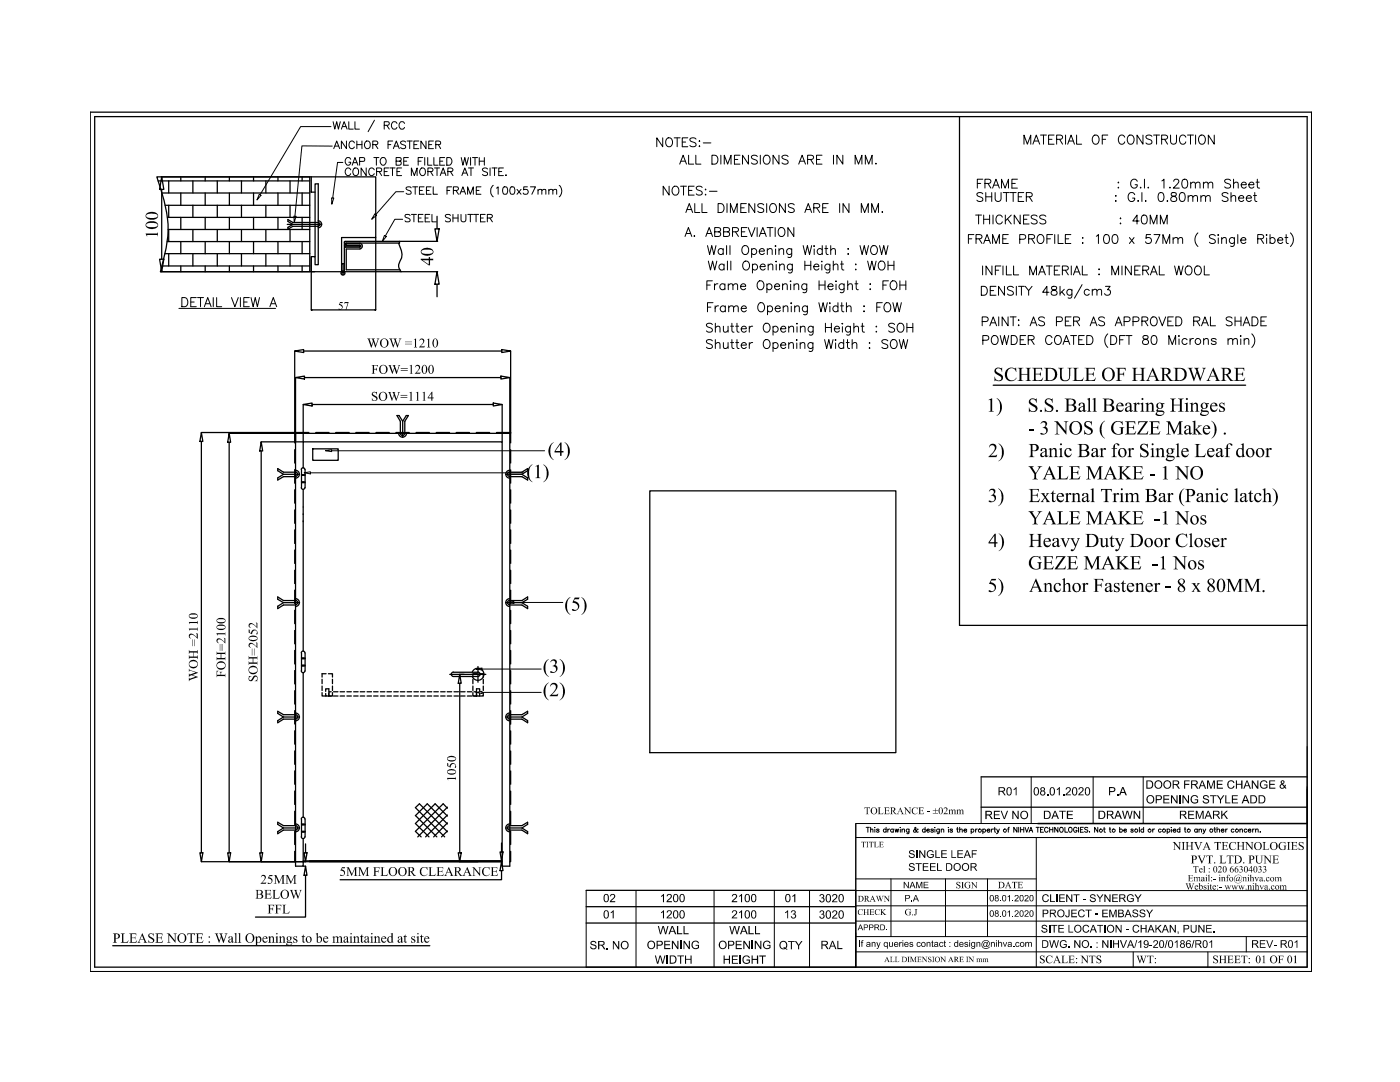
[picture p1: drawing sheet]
<svg xmlns="http://www.w3.org/2000/svg" width="279mm" height="216mm" viewBox="0 0 279 216" stroke-linecap="round" stroke-linejoin="round" font-family="sans-serif">
<!-- layer: 0 -->
<g fill="none" stroke="#000" stroke-width=".25">
<path d="M18 22.4h243.8v171.5h-243.8zM18.9 23.3h242v169.7h-242zM31.3 35.3h30.5v18.9h-29.8a30.8 30.8 0 0 0 1.5-9.5 33.7 33.7 0 0 0-2.2-9.4zM31.6 36.1h30.2M32.1 35.3h30M32.3 35.3l.4 2.5h-.9zM32.3 37.8v13.9M32.3 38.5h29.5M33.7 36.1v2.4M36.1 35.3v.8M36.1 38.5v2.5M38.5 36.1v2.4"/>
<path d="M41 35.3v.8M41 38.5v2.5M43.4 36.1v2.4M45.8 35.3v.8M45.8 38.5v2.5M48.2 36.1v2.4M50.6 35.3v.8M50.6 38.5v2.5M53.1 36.1v2.4M55.5 35.3v.8M55.5 38.5v2.5M57.9 36.1v2.4"/>
<path d="M60.3 35.3v.8M60.3 38.5v2.5M62.1 38.3h.1M62.1 38.3v-3h12.9v12.1h-6.8v6.8h-36.1M62.1 38.3h.8M191.5 23.3v101.5h69.4M31.8 51.7h.9l-.4 2.5zM32.3 53.1h29.5M32.9 50.6h28.9M32.9 41h28.9M33.4 48.2h28.4M33.4 43.4h28.4"/>
<path d="M33.5 45.8h28.3M33.7 41v2.4M33.7 45.8v2.4M33.7 50.6v2.5M36.1 43.4v2.4M36.1 48.2v2.4M36.1 53.1v1.1M38.5 41v2.4M38.5 45.8v2.4M38.5 50.6v2.5M41 43.4v2.4M41 48.2v2.4"/>
<path d="M41 53.1v1.1M43.4 41v2.4M43.4 45.8v2.4M43.4 50.6v2.5M45.8 43.4v2.4M45.8 48.2v2.4M45.8 53.1v1.1M48.2 41v2.4M48.2 45.8v2.4M48.2 50.6v2.5M50.6 43.4v2.4M50.6 48.2v2.4"/>
<path d="M50.6 53.1v1.1M53.1 41v2.4M53.1 45.8v2.4M53.1 50.6v2.5M55.5 43.4v2.4M55.5 48.2v2.4M55.5 53.1v1.1M57.3 44.8h6.9M57.9 41v2.4M57.9 45.8v2.4M57.9 50.6v2.5M60.3 43.4v2.4"/>
<path d="M60.3 48.2v2.4M60.3 53.1v1.1M62.9 51.2v-14.5h.6v16.1h-.6v-1.6h-.8v10.6M63.5 45.1a.36 .36 0 0 0 .4-.3 .36 .36 0 0 0-.4-.4h-5.1l-.9-.6v.4l.9 .6-.9 .6v.3l.9-.5h5.1M63.5 44.1a.7 .7 0 0 1 .7 .7 .7 .7 0 0 1-.7 .7M68.2 52.6h.3v1.5M68.5 52.6h.2M68.7 49.1l.2 .2M68.7 48.3v.8M68.7 49.5v4.7h18.6M68.9 48.2l-.2 .1M68.9 49.3l-.2 .2"/>
<path d="M68.9 48.2h18.4M68.9 49.3h3M69 48.9h2.9v.3M69 48.9l.1-.4h2.8a.51 .51 0 0 1 .4 .7M69 48.8l.1 .1M71.8 49h.1M71.9 49.2l-3 .1M71.9 49.7h-2.8v4.1h10.7M71.9 49.2l-.1 .1M72.3 49.2l-.1 .2-.4 .2M75 47.4v14.4M79.6 48.5a3.2 3.2 0 0 1 .2 3.6 1.69 1.69 0 0 0 .2 2.1"/>
<path d="M79.7 48.5l-10.7 .1M79.7 48.2v.3M86.8 45.7h.8l-.4 2.5zM87.2 54.2l.4 2.5h-.8zM87.2 43.2v2.5M87.2 56.7v2.5M58.8 70l1.8-.2v.5zM58.8 70v18.4M59 75.3l1.8-.3v.6zM59 75.3v12.9M60.6 70h39.5M60.8 75.3h39.2"/>
<path d="M62.1 61.8l.1 .1zM62.2 61.8h12.7M74.9 61.8h.1zM100 75l1.7 .3-1.7 .3zM100.1 69.8l1.8 .2-1.8 .3zM101.7 75.3v11.2M101.9 70v16.5M198.2 76.9h50.4M40.2 86.3l.3 1.8h-.6zM40.2 86.3h21.5M40.2 88.1v82.1M45.7 86.5l.3 1.8h-.6z"/>
<path d="M45.7 86.5h13.3M45.7 88.3v81.9M52.1 88.2l.3 1.8h-.6zM52.1 90v80.2M56.6 94.6l-1.2-.7v-.4l1.2 .7h2.4a.44 .44 0 0 1 .4 .4 .44 .44 0 0 1-.4 .5M58.8 89.7v2.7M58.8 93.7v2.7M58.8 97.7v2.7M59 93.8a.78 .78 0 0 1 .7 .8 .78 .78 0 0 1-.7 .8M59.8 94.6h-3.2l-1.2 .8v.4l1.2-.7h2.4M60.1 93.7a.36 .36 0 0 1 .4-.4 .36 .36 0 0 1 .3 .4l.1 3.6a.38 .38 0 0 1-.4 .3 .38 .38 0 0 1-.4-.3M60.2 93.7v3.6"/>
<path d="M60.2 94.9h.7M60.2 94.7h.7M60.2 96.3h.7M60.2 96.2h.7M60.3 94.7v.2M60.3 96.2v.1M60.5 93.4v-5.2h39.7v83.7h-39.7v-4.5M60.5 80.7l1.8-.3v.6zM60.5 80.7v7.5h-8.4M60.5 94.7v.2M60.5 96.2v.1M60.5 97.6v32.3"/>
<path d="M60.7 94.7v.2M60.7 96.2v.1M62.3 80.7h36.1M62.4 89.6h5.1v2.2h-5.1zM63 86.3h2.7M67 86.3h2.7M71 86.3h2.7M75 86.3h2.7M79 86.3h2.7M79.6 86.5a.78 .78 0 0 0 .7 .7 .78 .78 0 0 0 .8-.7M80.4 84.1l.7-1.2h.4l-.7 1.2v2.4a.44 .44 0 0 1-.5 .4 .44 .44 0 0 1-.4-.4v-2.4l-.7-1.2h.4l.8 1.2v3.2M83 86.3h2.7"/>
<path d="M87.1 86.3h2.6M91 86.3h2.7M95.1 86.3h2.6M98.4 80.4l1.8 .3-1.8 .3zM99.1 86.3h2.8v2.1M100.2 80.7v7.5M100.9 94.6h3.3l1.1 .8v.4l-1.1-.7h-2.5M101.7 93.8a.78 .78 0 0 0-.8 .8 .78 .78 0 0 0 .8 .8M101.9 89.7v2.7M101.9 93.8v2.6M101.9 97.7v2.7M104.2 94.6l1.1-.7v-.4l-1.1 .7h-2.5a.44 .44 0 0 0-.4 .4 .44 .44 0 0 0 .4 .5"/>
<path d="M129.7 97.9h49.1v52.3h-49.1zM58.8 101.8v2.6M58.8 105.7v2.7M58.8 109.8v2.6M58.8 113.8v2.6M58.8 117.8v2.7M59 119.8a.44 .44 0 0 1 .4 .4 .44 .44 0 0 1-.4 .5M59 119.5a.78 .78 0 0 1 .7 .7 .78 .78 0 0 1-.7 .8M59 119.8h-2.4l-1.2-.7v.5l1.2 .7M101.7 119.8a.44 .44 0 0 0-.4 .4 .44 .44 0 0 0 .4 .5M101.7 119.5a.78 .78 0 0 0-.8 .7 .78 .78 0 0 0 .8 .8M101.7 119.8h2.5l1.1-.7v.5l-1.1 .7"/>
<path d="M101.9 101.8v2.6M101.9 105.7v2.7M101.9 109.8v2.6M101.9 113.8v2.6M101.9 117.8v2.7M58.8 121.8v2.6M58.8 125.8v2.7M58.8 129.8v2.7M58.8 133.8v2.7M58.8 137.8v2.7M59.8 120.3h-3.2l-1.2 .7v.4l1.2-.7h2.4M60.1 130.3a.36 .36 0 0 1 .4-.4 .36 .36 0 0 1 .3 .4l.1 3.6a.38 .38 0 0 1-.4 .3 .38 .38 0 0 1-.4-.3"/>
<path d="M60.2 130.3v3.6M60.2 131.4h.7M60.2 131.3h.7M60.2 132.9h.7M60.2 132.7h.7M60.3 131.3v.1M60.3 132.7v.2M60.5 131.3v.1M60.5 132.7v.2M60.5 134.2v28.9M60.7 131.3v.1M60.7 132.7v.2"/>
<path d="M64.3 138.2v.7h.8M64.3 135.5v.9M64.3 136.9v.9M65 138.4v.5h.6v-.5M65 138v-.6h.6v.6M65.1 134.4h-.8v.7M65.5 134.4h.9v.7M66.1 138h-.5v.9h.5M66.4 138.2v.7h-.9M66.4 135.5v.9M66.4 136.9v.9M66.6 138h.9"/>
<path d="M66.6 138.9h.9M67.9 138h.9M67.9 138.9h.9M69.2 138h.9M69.2 138.9h.9M70.6 138h.9M70.6 138.9h.9M71.9 138h.9M71.9 138.9h.9M73.3 138h.8M73.3 138.9h.8M74.6 138h.9"/>
<path d="M74.6 138.9h.9M75.9 138h.9M75.9 138.9h.9M77.2 138h.9M77.2 138.9h.9M78.6 138h.9M78.6 138.9h.9M79.9 138h.9M79.9 138.9h.9M81.3 138h.8M81.3 138.9h.8M82.6 138h.9"/>
<path d="M82.6 138.9h.9M83.9 138h.9M83.9 138.9h.9M85.3 138h.9M85.3 138.9h.9M86.6 138h.9M86.6 138.9h.9M87.9 138h.9M87.9 138.9h.9M89.3 138h.8M89.3 138.9h.8M89.8 134.6h7.2"/>
<path d="M90.5 134.1a.44 .44 0 0 0-.4 .4 .44 .44 0 0 0 .4 .5h4.9M90.5 134.1h4.9M90.6 138h.9M90.6 138.9h.9M91.8 134.6l.2 1.7h-.5zM91.8 136.3v33.9M91.9 138h.9M91.9 138.9h.9M93.3 138h.9M93.3 138.9h.9M94.2 134.1a1.21 1.21 0 0 1 1.9-.5 1.21 1.21 0 0 1 0 1.9 1.21 1.21 0 0 1-1.9-.5M94.4 138.2v.7h.8"/>
<path d="M94.4 135.5v.9M94.4 136.9v.9M94.6 138h.5v.9h-.5M95.1 138.4v.5h.6v-.5M95.1 138v-.6h.6v.6M95.2 134.4h-.8v.7M95.4 134.1a.44 .44 0 0 1 .4 .4 .44 .44 0 0 1-.4 .5M95.4 133v3.1M95.6 134.4h.8v.7M96.4 138.2v.7h-.8M96.4 135.5v.9M96.4 136.9v.9"/>
<path d="M100.9 120.3h3.3l1.1 .7v.4l-1.1-.7h-2.5M101.9 121.8v2.6M101.9 125.8v2.7M101.9 129.8v2.7M101.9 133.8v2.7M101.9 137.8v2.7M56.6 143.1l-1.2-.7v-.5l1.2 .7h2.4a.44 .44 0 0 1 .4 .5 .44 .44 0 0 1-.4 .4h-2.4l-1.2 .7v-.4l1.2-.7h3.2M58.8 141.8v2.7M58.8 145.8v2.7M58.8 149.8v2.7M58.8 153.8v2.7M58.8 157.8v2.7"/>
<path d="M59 142.3a.78 .78 0 0 1 .7 .8 .78 .78 0 0 1-.7 .7M100.9 143.1h3.3l1.1 .7v.4l-1.1-.7h-2.5a.44 .44 0 0 1-.4-.4 .44 .44 0 0 1 .4-.5h2.5l1.1-.7v.5l-1.1 .7M101.7 142.3a.78 .78 0 0 0-.8 .8 .78 .78 0 0 0 .8 .7M101.9 141.8v2.7M101.9 145.8v2.7M101.9 149.8v2.7M101.9 153.8v2.7M101.9 157.8v2.7M195.8 155h65.1M39.9 170.2h.6l-.3 1.7zM40.2 171.9h20.8M45.4 170.2h.6l-.3 1.7z"/>
<path d="M51.8 170.2h.6l-.3 1.7zM56.6 165.2l-1.2-.7v-.4l1.2 .6h2.4a.44 .44 0 0 1 .4 .5 .44 .44 0 0 1-.4 .4h-2.4l-1.2 .8v-.5l1.2-.7h3.2M58.8 169.9v2h.2M58.8 161.9v2.6M58.8 165.8v2.7M59 164.4a.78 .78 0 0 1 .7 .8 .78 .78 0 0 1-.7 .8M60.2 163.4v3.6M60.2 164.6h.7M60.2 164.5h.7M60.2 166h.7M60.2 165.9h.7M60.3 164.5v.1"/>
<path d="M60.3 165.9v.1M60.5 171.9v.9h-1.5v-86.3h42.7v86.3h-1.5v-.9M60.5 164.5v.1M60.5 165.9v.1M60.5 171.8h39.7M60.5 172.8h.5M60.7 170.2h.6l-.3 1.7zM60.7 164.5v.1M60.7 165.9v.1M60.8 163.4a.36 .36 0 0 0-.3-.3 .36 .36 0 0 0-.4 .3M60.9 163.4l-.1 3.6a.36 .36 0 0 1-.3 .3 .36 .36 0 0 1-.4-.3M61 174.7v8.3h-10"/>
<path d="M61 172.8l.3 1.9h-.6zM61 168.4v1.8M61.8 171.9h38.3M82.9 162.8l2.4-2.4 4 4M82.9 162.7l4.3 4.3M89.3 166l-5.6-5.6-.8 .7 5.8 5.9M89.3 162.8l-2.5-2.4-3.9 3.9 2.7 2.7M89.3 161.3l-.9-.9-5.5 5.5 1.1 1.1M89.3 161.1l-5.9 5.9M89.3 162.6l-4.4 4.4M89.3 164.2l-2.8 2.8M89.3 165.8l-1.2 1.2"/>
<path d="M91.5 170.2h.5l-.2 1.7zM99.8 170h.6l-.3 1.8zM100.1 173.7v1.8h-32.2M100.1 171.9l.3 1.8h-.6zM100.1 168.2v1.8M100.9 165.2h3.3l1.1 .7v.5l-1.1-.8h-2.5a.44 .44 0 0 1-.4-.4 .44 .44 0 0 1 .4-.5h2.5l1.1-.6v.4l-1.1 .7M101.7 164.4a.78 .78 0 0 0-.8 .8 .78 .78 0 0 0 .8 .8M101.9 169.9v2h-.2M101.9 161.9v2.6M101.9 165.8v2.7M117 177.7h53.8M195.8 161.1h65.1"/>
<path d="M207.1 164.3h53.8h-53.8M22.5 188.7h63.3M117 184.2h53.8M117 180.9h53.8"/>
<circle cx="68.4" cy="54.5" r=".4"/>
<circle cx="68.4" cy="54.5" r=".23"/>
</g>
<!-- layer: DIM -->
<g fill="none" stroke="#000" stroke-width=".2">
<path d="M66.5 24.3l.3 1.5 .4-1.5 .3 1.5 .4-1.5M66.6 29.7l.6-1.6 .6 1.6M66.9 29.2h.7M68.1 25.8l.6-1.5 .6 1.5M68.3 25.3h.8M69.1 28.1v1.6l-1-1.6v1.6M69.6 24.3v1.5h.9M70 31.8a.57 .57 0 0 0-.6-.4 .57 .57 0 0 0-.5 .6v.4a.55 .55 0 0 0 .5 .6 .55 .55 0 0 0 .6-.6h-.4M70 33.9a.56 .56 0 0 0-.7-.4 .56 .56 0 0 0-.4 .6 .62 .62 0 0 0 .3 .8 .62 .62 0 0 0 .8-.2M70.3 33l.5-1.6 .6 1.6M70.5 32.5h.7M70.5 33.7a.63 .63 0 0 1 .9-.1 .63 .63 0 0 1 .2 .8 .57 .57 0 0 1-.6 .7 .57 .57 0 0 1-.6-.7z"/>
<path d="M70.7 28.5a.54 .54 0 0 0-.6-.4 .54 .54 0 0 0-.4 .6 .61 .61 0 0 0 .2 .8 .61 .61 0 0 0 .8-.2M70.8 24.3v1.5h.9M71.2 28.1v1.6M71.2 28.9h1M71.8 32.2h.9v-.6l-.9-.2v1.6M72.2 28.1v1.6M72.9 28.3a.61 .61 0 0 1 .8 0 .61 .61 0 0 1 .2 .8 .57 .57 0 0 1-.6 .6 .57 .57 0 0 1-.6-.6zM73.1 33.5v1.5l-1-1.5v1.5M74.4 28.9l.9-.1 .1-.4-.3-.3h-.7v1.6M74.6 31.4h1M74.7 33.9a.56 .56 0 0 0-.7-.4 .56 .56 0 0 0-.4 .6 .62 .62 0 0 0 .3 .8 .62 .62 0 0 0 .8-.2M74.7 24l-1.2 2.3"/>
<path d="M74.9 28.9l.5 .8M75.1 31.4v1.6M75.2 34.2h.8l.1-.5-.3-.2h-.6v1.5M75.7 34.2l.5 .8M76.2 31.5a.75 .75 0 0 1 .9 .6 .75 .75 0 0 1-.8 .9 .89 .89 0 0 1-.1-1.5zM76.7 25l.9-.1 .1-.4-.1-.2h-.9v1.5M76.7 34.2h.6M77.2 25l.5 .8M77.4 28.9h.6M77.6 33.5h-.9v1.5h.9M77.8 33.5h1M78.3 33.5v1.5"/>
<path d="M78.4 28.1h-1v1.6M78.5 29.7l.6-1.6 .6 1.6M78.7 29.2h.7M79.1 32.2l.8-.1 .1-.5-.9-.2v1.6h.6l.3-.2v-.5l-.3-.1M79.2 24.6a.57 .57 0 0 0-.6-.3 .57 .57 0 0 0-.5 .5v.4a.57 .57 0 0 0 .5 .6 .57 .57 0 0 0 .6-.4M79.2 34.2h.6M80.2 33.5h-1v1.5h1M80.6 32.2h.6M80.7 24.6a.57 .57 0 0 0-.6-.3 .57 .57 0 0 0-.5 .5v.4a.57 .57 0 0 0 .5 .6 .57 .57 0 0 0 .6-.4M81 28.3a.58 .58 0 0 0-.6-.2 .58 .58 0 0 0-.5 .4l.3 .3 .7 .3 .1 .3a.67 .67 0 0 1-1.1 0M81.3 28.1h1M81.5 31.4h-.9v1.6h.9"/>
<path d="M81.8 28.1v1.6M82.1 37.5l-.4-.2h-.5l-.2 .2 .1 .3 .8 .3 .2 .2-.2 .4-.5 .1-.4-.2M82.1 35v-1.5l.6 1.5 .5-1.5v1.5M82.4 37.3h1M82.6 28.9h.6M82.9 37.3v1.5M83.5 32.2h.5M83.6 28.1h-1v1.6h1M83.7 38h.6M83.9 33.7a.61 .61 0 0 1 .8 0 .61 .61 0 0 1 .2 .7 .57 .57 0 0 1-.6 .7 .57 .57 0 0 1-.6-.7zM84.4 31.4h-.9v1.6M84.6 37.3h-.9v1.5h.9"/>
<path d="M84.8 31.4v1.6M85 28.1v1.6l-1-1.6v1.6M85.1 38h.6M85.4 31.4v1.6h.8M85.4 34.2h.9l.1-.4-.3-.3h-.7v1.5M85.6 28.9h.6M85.9 34.2l.5 .8M86 37.3h-.9v1.5h.9M86.5 37.3v1.5h.8M86.5 28.1h-.9v1.6h.9M86.6 31.4v1.6h.8M86.7 33.5h1"/>
<path d="M87 28.9l.8-.1 .1-.5-.3-.2h-.6v1.6M87.2 33.5v1.5M87.5 28.9l.4 .8M87.8 32.2h.6M87.9 35l.5-1.5 .6 1.5M88.1 34.5h.7M88.7 31.4h-.9v1.6h.9M89.2 31.4h.5a.81 .81 0 0 1 .5 .8 .81 .81 0 0 1-.5 .8h-.5zM89.2 38h.6M89.4 34.2h.8l.2-.4-.4-.3h-.6v1.5M89.9 34.2l.5 .8M90.1 37.3h-.9v1.5"/>
<path d="M90.5 38l.9-.1 .1-.4-.1-.2h-.9v1.5M91 38l.5 .8M91.8 38.8l.6-1.5 .5 1.5M92 38.3h.7M92 31.4l.4 1.6 .4-1.6 .3 1.6 .4-1.6M92.2 35l.6-1.5 .6 1.5M92.4 34.5h.7M93.3 38.8v-1.5l.6 1.5 .6-1.5v1.5M93.5 33.5h1M93.9 31.4v1.6M94 33.5v1.5M94.3 31.4h1"/>
<path d="M94.8 31.4v1.6M95.1 38h.5M95.6 32.2h1.1M95.6 31.4v1.6M96 37.3h-.9v1.5h.9M96.7 31.4v1.6M97.3 33.7a.58 .58 0 0 0-.6-.2 .58 .58 0 0 0-.4 .4l.3 .3 .7 .2v.4a.67 .67 0 0 1-1 0M97.8 33.5v1.5M98.2 33.5h1M98.4 37a1.53 1.53 0 0 0 0 2.3M98.7 33.5v1.5M99.1 37.5l.3-.2v1.5"/>
<path d="M99.5 34.2h.6M100.5 33.5h-1v1.5h1M100.5 37.3h.6l.1 .2 .1 .6-.2 .6h-.6l-.1-.2-.1-.6zM100.9 35h.2zM102 37.3h.5l.2 .2 .1 .6-.3 .6h-.5l-.2-.2-.1-.6zM103.2 37.8l.8 1M104 37.8l-.8 1M105.3 37.3h-.8v.6a.54 .54 0 0 1 .8 0 .54 .54 0 0 1-.1 .8 .54 .54 0 0 1-.8-.2M105.8 37.3h1.1l-.8 1.5M107.4 38l.3-.2h.4v1M107.4 37.8v1M108.1 38l.4-.2h.4v1"/>
<path d="M109.5 38l.2-.2a.4 .4 0 0 1 .6 .2v.8M109.5 37.8v1M110.3 38l.4-.2h.4v1M111.6 37a1.53 1.53 0 0 1 0 2.3M132.3 27.5v1.8l-1.2-1.8v1.8M133 27.8a.66 .66 0 0 1 .8-.3 .66 .66 0 0 1 .4 .7v.4a.68 .68 0 0 1-.7 .7 .68 .68 0 0 1-.6-.7zM133.5 37.2v1.7l-1.2-1.7v1.7M134.5 37.2a.85 .85 0 0 1 1 .4 .85 .85 0 0 1-.2 1.1 .66 .66 0 0 1-.7 .2 .66 .66 0 0 1-.5-.6l.1-.7zM134.5 27.5h1.2M135.1 27.5v1.8M135.7 32.8l.6-1.8 .7 1.8M135.8 37.2h1.2"/>
<path d="M135.9 32.2h.9M136.2 28.3h.6M136.4 37.2v1.7M137.3 27.5h-1.1v1.8h1.1M137.4 31v1.8h1M137.4 38h.7M138.5 37.2h-1.1v1.7h1.1M138.9 31v1.8h1M138.9 27.8a.71 .71 0 0 0-1.2 .1l.2 .3 .8 .3 .2 .5a.82 .82 0 0 1-1.2 0M139.5 28.2h.2zM139.6 29.1v.2zM140.1 37.4a.67 .67 0 0 0-.6-.3 .67 .67 0 0 0-.5 .5l.1 .2 .9 .4 .1 .5a.78 .78 0 0 1-1.1 0"/>
<path d="M140.3 28.5h1.6M140.7 37.8h.2zM140.8 38.8v.1zM141.6 38.2h1.5M142.1 31h.6a.95 .95 0 0 1 .6 .9 .95 .95 0 0 1-.6 .9h-.6zM143.9 31v1.8M144.5 32.8v-1.8l.7 1.8 .7-1.8v1.8M146.6 31.8h.6M147.7 31h-1.1v1.8h1.1M149.4 31v1.8l-1.2-1.8v1.8M151.1 31.2a.67 .67 0 0 0-.6-.3 .67 .67 0 0 0-.5 .5l.1 .3 .9 .3 .1 .5a.78 .78 0 0 1-1.1 0M151.7 31v1.8"/>
<path d="M152.7 31.1a.85 .85 0 0 1 1 .3 .85 .85 0 0 1-.2 1.1 .66 .66 0 0 1-.7 .2 .66 .66 0 0 1-.5-.6v-.4zM155.5 31v1.8l-1.2-1.8v1.8M157.3 31.2a.71 .71 0 0 0-1.2 .2l.2 .3 .8 .3 .2 .5a.82 .82 0 0 1-1.2 0M159.4 32.8l.7-1.8 .7 1.8M159.7 32.2h.8M161.2 31.8l1-.1 .2-.2-.1-.4-.4-.1h-.7v1.8M161.8 31.8l.6 1M163 31.8h.6M164.1 31h-1.1v1.8h1.1M166.3 31v1.8M168.2 31v1.8l-1.2-1.8v1.8M170.7 32.8v-1.8l.6 1.8 .7-1.8v1.8"/>
<path d="M172.7 32.8v-1.8l.7 1.8 .6-1.8v1.8M174.8 32.6v.2zM195 36.6h.7M196.1 35.8h-1.1v1.7M196.1 38.7a.67 .67 0 0 0-.6-.3 .67 .67 0 0 0-.5 .4l.1 .3 .9 .3 .1 .5a.78 .78 0 0 1-1.1 0M196.6 36.6l1-.1 .2-.2-.1-.4-.4-.1h-.7v1.7M196.7 38.4v1.8M196.7 39.3h1.2M197.2 36.6l.6 .9M197.9 38.4v1.8M198.1 37.5l.7-1.7 .6 1.7M198.3 36.9h.9"/>
<path d="M198.6 38.4v1.3a.6 .6 0 0 0 .6 .5 .6 .6 0 0 0 .6-.5v-1.3M199.9 37.5v-1.7l.7 1.7 .7-1.7v1.7M200.2 38.4h1.2M200.8 38.4v1.8M201.6 38.4h1.2M201.9 36.6h.7M202.2 38.4v1.8M203 35.8h-1.1v1.7h1.1M203.2 39.3h.7M204.3 38.4h-1.1v1.8h1.1M204.4 28.8v-1.8l.6 1.8 .7-1.8v1.8M204.8 39.3l1-.1 .2-.3-.1-.3-.3-.2h-.8v1.8"/>
<path d="M205.4 39.3l.6 .9M206.1 28.8l.7-1.8 .7 1.8M206.4 28.1h.8M207.7 27h1.1M208.3 27v1.8M209.3 27.8h.6M210.4 27h-1.1v1.8h1.1M210.9 27.8l1-.1 .2-.2-.1-.4-.4-.1h-.7v1.8M211.5 27.8l.6 1M212.7 27v1.8M213.1 28.8l.7-1.8 .6 1.8M213.3 28.1h.9"/>
<path d="M214.9 27v1.8h1M218.3 27a.82 .82 0 0 1 1 .3 .82 .82 0 0 1 0 1 .65 .65 0 0 1-.8 .5 .65 .65 0 0 1-.5-.7v-.5zM220 27.8h.7M221.1 27h-1.1v1.8M222.6 39.1h.2zM223.1 36.4h.2zM223.1 37.5h.2zM224.5 27.4a.65 .65 0 0 0-.8-.5 .65 .65 0 0 0-.5 .7v.5a.65 .65 0 0 0 .5 .7 .65 .65 0 0 0 .8-.5M225.3 27a.82 .82 0 0 1 1 .3 .82 .82 0 0 1-.1 1 .65 .65 0 0 1-.7 .5 .65 .65 0 0 1-.5-.7v-.5zM226.5 38.8a.64 .64 0 0 0-1-.3 .89 .89 0 0 0-.4 1.1 .89 .89 0 0 0 1.1 .5l.3-.3v-.3h-.5M227 36.2a.68 .68 0 0 0-.8-.4 .68 .68 0 0 0-.5 .6 .76 .76 0 0 0 .2 1 .76 .76 0 0 0 1-.1l.1-.4h-.5M227.6 37.5h.1z"/>
<path d="M227.9 38.4v1.8M228.1 27v1.8l-1.2-1.8v1.8M228.4 35.8v1.7M229.1 37.5h.1zM229.9 27.2a.67 .67 0 0 0-.7-.3 .67 .67 0 0 0-.5 .5l.2 .2 .8 .4 .2 .5a.78 .78 0 0 1-1.2 0M230.2 27h1.2M230.8 27v1.8M231.4 38.5a.58 .58 0 0 1 .8 .3 .9 .9 0 0 1-.6 1.4 1.14 1.14 0 0 1-.2-1.7zM231.8 27.8l1-.1 .2-.2-.1-.4-.3-.1h-.8v1.8M231.9 36.1l.4-.3v1.7M232.4 27.8l.6 1M233.4 37.5h.2z"/>
<path d="M233.6 27v1.2a.59 .59 0 0 0 .6 .6 .59 .59 0 0 0 .6-.6v-1.2M233.8 38.5a.36 .36 0 0 0 .2 .6 .64 .64 0 0 1 .7 .3 .64 .64 0 0 1 0 .7l-.6 .1a.51 .51 0 0 1-.5-.5 .51 .51 0 0 1 .6-.5l.3-.1a.36 .36 0 0 0 .2-.6zM234.2 36.2l.4-.4 .6 .1a.55 .55 0 0 1-.2 .8l-.8 .8h1.1M235.6 38.5a.58 .58 0 0 1 .8 .3 .9 .9 0 0 1-.5 1.4 1.14 1.14 0 0 1-.3-1.7zM236.1 35.8a.58 .58 0 0 1 .9 .3 .9 .9 0 0 1-.6 1.4 1.14 1.14 0 0 1-.3-1.7zM236.7 27.4a.65 .65 0 0 0-.8-.5 .65 .65 0 0 0-.5 .7v.5a.65 .65 0 0 0 .5 .7 .65 .65 0 0 0 .8-.5M237 27h1.2M237.1 39.4l.4-.4 .5 .1 .1 1.1M237.1 39v1.2M237.6 27v1.8M237.6 36.7l.5-.3h.4l.1 1.1M237.6 36.4v1.1"/>
<path d="M238.1 39.4l.4-.4 .4 .1 .1 1.1M238.6 36.7l.4-.3h.4l.1 1.1M238.6 27v1.8M239.4 27.2a.66 .66 0 0 1 .7-.2 .66 .66 0 0 1 .5 .6v.5a.68 .68 0 0 1-.7 .7 .68 .68 0 0 1-.7-.7zM239.7 39.4l.4-.4 .4 .1 .1 1.1M239.7 39v1.2M240.2 36.7l.4-.3h.4l.1 1.1M240.2 36.4v1.1M240.6 39.4l.4-.4 .4 .1 .1 1.1M241.1 36.7l.4-.3h.4l.1 1.1M242.3 27v1.8l-1.2-1.8v1.8M245.1 38.7a.67 .67 0 0 0-.7-.3 .67 .67 0 0 0-.5 .4l.2 .3 .8 .3 .2 .5a.78 .78 0 0 1-1.2 0"/>
<path d="M245.6 36a.67 .67 0 0 0-.7-.3 .67 .67 0 0 0-.5 .5l.2 .2 .8 .4 .2 .5a.78 .78 0 0 1-1.2 0M245.7 39.4l.4-.4 .4 .1 .1 1.1M245.7 38.4v1.8M246.2 36.7l.4-.3h.4l.1 1.1M246.2 35.8v1.7M247.2 39.5h1a.55 .55 0 0 0-.8-.4 .55 .55 0 0 0-.1 .8 .54 .54 0 0 0 .9 0M247.7 36.9h1a.55 .55 0 0 0-.7-.5 .55 .55 0 0 0-.2 .9 .54 .54 0 0 0 .9 0M248.7 39.5h1a.55 .55 0 0 0-.7-.4 .55 .55 0 0 0-.2 .8 .54 .54 0 0 0 .9 0M249.2 36.9h1a.55 .55 0 0 0-.7-.5 .55 .55 0 0 0-.2 .9 .54 .54 0 0 0 .9 0M250.2 39h.6M250.4 38.4v1.5l.1 .2 .3 .1M250.7 36.4h.6"/>
<path d="M250.9 35.8v1.4l.1 .3h.4M36.3 59.4h.6a.98 .98 0 0 1 .6 .9 .98 .98 0 0 1-.6 .9h-.6zM39.2 59.4h-1.1v1.8h1.1M39.4 59.4h1.2M40 59.4v1.8M42.6 59.4v1.8M43.2 59.4v1.8h1.1M46.2 59.4l.7 1.8 .7-1.8M48 59.4v1.8M49.8 59.4h-1.1v1.8h1.1M50.1 59.4l.4 1.8 .4-1.8 .5 1.8 .4-1.8M81.8 43l-.3-.2h-.5l-.1 .5 .8 .3 .1 .5-.3 .2-.5-.1-.2-.1"/>
<path d="M82.1 42.8h1M82.6 42.8v1.5M83.5 43.5h.5M84.4 42.8h-.9v1.5h.9M84.9 43.5h.5M85.8 42.8h-.9v1.5h.9M86.2 42.8v1.5h.9M89.9 43l-.4-.2h-.5l-.1 .2 .1 .3 .8 .4v.5l-.5 .1-.4-.2M90.4 43.5h1M90.4 42.8v1.5M91.4 42.8v1.5M92 42.8v1a.49 .49 0 0 0 .5 .5 .49 .49 0 0 0 .5-.5v-1"/>
<path d="M93.4 42.8h1M93.9 42.8v1.5M94.5 42.8h1M95 42.8v1.5M95.9 43.5h.5M96.8 42.8h-.9v1.5h.9M97.3 43.5l.8-.1 .2-.4-.2-.2h-.8v1.5M97.8 43.5l.5 .8M136.7 47.2l.7-1.8 .7 1.8M136.9 42.4l.7-1.8 .6 1.8M137 46.6h.8M137.1 41.8h.9"/>
<path d="M138.6 47v.2zM138.7 40.6v1.8h1M140.1 40.6v1.8h1M140.9 47.2l.6-1.8 .7 1.8M141.1 56.9h.6M141.1 46.6h.9M141.2 49l.4 1.8 .4-1.8 .5 1.8 .4-1.8M141.4 52.1l.4 1.8 .4-1.8 .4 1.8 .5-1.8M142.2 56h-1.1v1.8M142.6 56.6v1.2M142.6 46.3l1.1-.1 .1-.3-.1-.3-.3-.2h-.8v1.8h.8a.47 .47 0 0 0 .4-.5 .47 .47 0 0 0-.4-.4M143.3 56.6a.57 .57 0 0 0-.7 .5"/>
<path d="M143.3 40.6h.6a.95 .95 0 0 1 .6 .9 .95 .95 0 0 1-.6 .9h-.6zM144.3 49.9a.57 .57 0 0 0-.8-.1 .57 .57 0 0 0 0 .8 .57 .57 0 0 0 .8-.1M144.3 49.6v1.2M144.4 46.3l1-.1 .2-.3-.1-.3-.3-.2h-.8v1.8h.8a.47 .47 0 0 0 .4-.5 .47 .47 0 0 0-.4-.4M144.5 52.9a.57 .57 0 0 0-.8 0 .57 .57 0 0 0 0 .8 .57 .57 0 0 0 .8-.1M144.5 52.7v1.2M144.7 56.9a.57 .57 0 0 0-.9-.1 .57 .57 0 0 0 0 .8 .57 .57 0 0 0 .9 0M144.7 56.6v1.2M145 49v1.8M145.1 40.6v1.8M145.2 52.1v1.8M145.3 57l.5-.4 .4 .1 .1 1.1"/>
<path d="M145.3 56.6v1.2M145.7 49v1.8M145.8 42.4v-1.8l.6 1.8 .7-1.8v1.8M145.9 52.1v1.8M146.2 46.3l1-.1 .2-.3-.1-.3-.3-.2h-.8v1.8M146.3 57l.4-.4 .4 .1 .1 1.1M146.8 46.3l.6 .9M147.8 57.1h1a.55 .55 0 0 0-.8-.4 .55 .55 0 0 0-.1 .9 .54 .54 0 0 0 .9 0M147.8 41.5h.7M148 46.3h.6M148.2 49.3a.66 .66 0 0 1 .8-.3 .66 .66 0 0 1 .4 .7v.4a.68 .68 0 0 1-.7 .7 .68 .68 0 0 1-.6-.7zM148.4 52.4a.66 .66 0 0 1 .7-.3 .66 .66 0 0 1 .5 .7v.4a.68 .68 0 0 1-.7 .7 .68 .68 0 0 1-.7-.7z"/>
<path d="M148.9 40.6h-1.1v1.8h1.1M149.1 45.4h-1.1v1.8h1.1M149.3 45.4l.7 1.8 .7-1.8M150 49.9a.57 .57 0 0 1 .8-.1 .57 .57 0 0 1 0 .8 .57 .57 0 0 1-.8-.1M150 49.6v1.8M150.2 52.9a.57 .57 0 0 1 .8 0 .57 .57 0 0 1 0 .8 .57 .57 0 0 1-.8-.1M150.2 52.7v1.8M150.6 40.6v1.8l-1.1-1.8v1.8M151.1 45.4v1.8M151.3 56.3a.66 .66 0 0 1 .7-.2 .66 .66 0 0 1 .5 .6v.4a.68 .68 0 0 1-.7 .7 .68 .68 0 0 1-.7-.7zM151.5 47.2l.7-1.8 .7 1.8M151.5 50.1h1a.55 .55 0 0 0-.7-.5 .55 .55 0 0 0-.2 .9 .54 .54 0 0 0 .9 0"/>
<path d="M151.7 53.2h1a.55 .55 0 0 0-.8-.5 .55 .55 0 0 0-.1 .9 .54 .54 0 0 0 .9 0M151.8 46.6h.9M152.4 40.9a.67 .67 0 0 0-.6-.3 .67 .67 0 0 0-.6 .4l.2 .3 .8 .3 .2 .5a.78 .78 0 0 1-1.2 0M153 40.6v1.8M153 56.9a.57 .57 0 0 1 .9-.1 .57 .57 0 0 1 0 .8 .57 .57 0 0 1-.9 0M153 56.6v1.8M153.1 45.4h1.2M153.1 49.9l.5-.3 .4 .1 .1 1.1M153.1 49.6v1.2M153.3 53l.4-.3 .4 .1 .1 1.1M153.3 52.7v1.2M153.7 45.4v1.8"/>
<path d="M153.8 40.9a.66 .66 0 0 1 .7-.3 .66 .66 0 0 1 .5 .7v.4a.68 .68 0 0 1-.7 .7 .68 .68 0 0 1-.7-.7zM154.6 57.1h1a.55 .55 0 0 0-.8-.4 .55 .55 0 0 0-.1 .9 .54 .54 0 0 0 .9 0M154.7 45.4v1.8M154.8 49v.2zM154.8 49.7v1.1M154.9 52.1v.2zM154.9 52.8v1.1M155.5 45.7a.66 .66 0 0 1 .7-.3 .66 .66 0 0 1 .4 .7v.4a.68 .68 0 0 1-.6 .7 .68 .68 0 0 1-.7-.7zM155.5 49.9l.4-.3 .4 .1 .1 1.1M155.5 49.6v1.2M155.6 53l.4-.3 .4 .1 .1 1.1M155.6 52.7v1.2"/>
<path d="M156.2 57l.4-.4 .4 .1 .1 1.1M156.2 56.6v1.2M156.7 40.6v1.8l-1.2-1.8v1.8M157.7 56.1h.2zM157.8 56.7v1.1M158 49.6v1.4a.47 .47 0 0 1-.3 .4 .47 .47 0 0 1-.5-.1M158 49.9a.57 .57 0 0 0-.8-.1 .57 .57 0 0 0 0 .8 .57 .57 0 0 0 .8-.1M158.1 52.7v1.3a.47 .47 0 0 1-.2 .5 .47 .47 0 0 1-.5-.1M158.1 52.9a.57 .57 0 0 0-.8 0 .57 .57 0 0 0 0 .8 .57 .57 0 0 0 .8-.1M158.4 45.4v1.8l-1.2-1.8v1.8M158.5 57l.4-.4 .4 .1 .1 1.1M158.5 56.6v1.2"/>
<path d="M158.5 40.9a.67 .67 0 0 0-.6-.3 .67 .67 0 0 0-.6 .4l.2 .3 .8 .3 .2 .5a.78 .78 0 0 1-1.2 0M160.3 49l.4 1.8 .4-1.8 .5 1.8 .4-1.8M160.6 42.4l.7-1.8 .7 1.8M160.6 52.1v1.8M160.6 52.9h1.2M160.9 41.8h.8M161 56.6v1.4a.47 .47 0 0 1-.3 .4 .47 .47 0 0 1-.5-.1M161 56.9a.57 .57 0 0 0-.8-.1 .57 .57 0 0 0 0 .8 .57 .57 0 0 0 .8 0M161.8 52.1v1.8M162.4 41.5l1-.1 .2-.3-.1-.3-.3-.2h-.8v1.8M162.4 49.1h.2zM162.4 53.2h1a.55 .55 0 0 0-.8-.5 .55 .55 0 0 0-.1 .9 .54 .54 0 0 0 .9 0"/>
<path d="M162.5 49.7v1.1M163 41.5l.6 .9M163.5 56.9h1.1M163.5 56v1.8M164 52.1v.2zM164 52.8v1.1M164.1 49.9a.57 .57 0 0 0-.8-.1 .57 .57 0 0 0 0 .8 .57 .57 0 0 0 .8-.1M164.1 49v1.8M164.2 41.5h.7M164.6 49.6h.6M164.6 56v1.8M164.9 49v1.4v.3l.4 .1"/>
<path d="M165.2 57.1h1.1a.55 .55 0 0 0-.8-.4 .55 .55 0 0 0-.2 .9 .54 .54 0 0 0 1 0M165.3 40.6h-1.1v1.8h1.1M165.6 52.7v1.3a.47 .47 0 0 1-.3 .5 .47 .47 0 0 1-.4-.1M165.6 52.9a.57 .57 0 0 0-.8 0 .57 .57 0 0 0 0 .8 .57 .57 0 0 0 .8-.1M165.8 49.9l.4-.3 .4 .1 .1 1.1M165.8 49v1.8M166.3 53l.4-.3 .4 .1 .1 1.1M166.3 52.1v1.8M166.8 56v.2zM166.8 56.7v1.1M167.6 40.6v1.8M167.7 52.7h.6"/>
<path d="M168 52.1v1.4l.1 .3 .3 .1M168.5 56.6v1.4a.47 .47 0 0 1-.3 .4 .47 .47 0 0 1-.5-.1M168.5 56.9a.57 .57 0 0 0-.9-.1 .57 .57 0 0 0 0 .8 .57 .57 0 0 0 .9 0M169.2 49.7h.1zM169.2 50.7h.1zM169.2 57l.4-.4 .4 .1 .1 1.1M169.2 56v1.8M169.4 40.6v1.8l-1.2-1.8v1.8M170.6 56.6h.6M170.7 52.8h.2zM170.7 53.8h.2zM170.9 56v1.5l.1 .2 .3 .1"/>
<path d="M171.6 49l.5 1.8 .4-1.8 .4 1.8 .4-1.8M171.9 42.4v-1.8l.7 1.8 .7-1.8v1.8M173.2 52.1l.4 1.8 .4-1.8 .4 1.8 .5-1.8M173.6 56.7h.2zM173.6 57.7h.2zM173.9 49.3a.66 .66 0 0 1 .8-.3 .66 .66 0 0 1 .4 .7v.4a.68 .68 0 0 1-.7 .7 .68 .68 0 0 1-.6-.7zM174 42.4v-1.8l.6 1.8 .7-1.8v1.8M175.4 52.4a.66 .66 0 0 1 .8-.3 .66 .66 0 0 1 .4 .7v.4a.68 .68 0 0 1-.6 .7 .68 .68 0 0 1-.7-.7zM175.5 49l.5 1.8 .4-1.8 .4 1.8 .4-1.8M176 42.3h.2zM176.2 56.9h.7M177.2 52.9h1.2"/>
<path d="M177.2 52.1v1.8M177.3 56h-1.1v1.8M178 56.1a.85 .85 0 0 1 1 .4 .85 .85 0 0 1-.2 1.1 .66 .66 0 0 1-.7 .2 .66 .66 0 0 1-.5-.7v-.4zM178.4 52.1v1.8M179.6 56.9h1.2M179.6 56v1.8M180.8 56v1.8M193.3 47.7h.6M194.4 46.8h-1.1v1.8M194.7 42.9h1.2M194.8 47.7l1-.1 .2-.3-.1-.3-.3-.2h-.8v1.8M195.3 42.9v1.8"/>
<path d="M195.4 47.7l.6 .9M195.8 57.1h.6a.95 .95 0 0 1 .7 .9 .95 .95 0 0 1-.7 .9h-.6zM196.1 53.1v1.7M196.3 48.6l.7-1.8 .7 1.8M196.3 42.9v1.8M196.3 43.8h1.2M196.6 48h.8M197.5 42.9v1.8M197.6 58h.7M198 53.1v1.7l-1.2-1.7v1.7M198.1 48.6v-1.8l.7 1.8 .6-1.8v1.8M198.2 42.9v1.8"/>
<path d="M198.6 53.9h.7M198.8 57.1h-1.2v1.8h1.2M199.7 53.1h-1.1v1.7M200 43.3a.65 .65 0 0 0-.7-.4 .65 .65 0 0 0-.5 .7v.4a.65 .65 0 0 0 .5 .7 .65 .65 0 0 0 .7-.4M200.1 47.7h.7M200.2 53.1v1.7M200.5 57.1v1.8l-1.2-1.8v1.8M200.6 42.9v1.8M200.8 53.1v1.7h1.1M201.1 43.7l.7 1M201.2 46.8h-1.1v1.8h1.1M201.8 42.9l-1.2 1.2"/>
<path d="M202.2 57.4a.67 .67 0 0 0-.6-.3 .67 .67 0 0 0-.5 .5l.1 .2 .9 .4 .1 .5a.78 .78 0 0 1-1.1 0M202.3 53.1v1.7h1M202.8 57.1v1.8M203.3 57.1h1.1M203.5 47.7h.8a.47 .47 0 0 0 .4-.4 .47 .47 0 0 0-.4-.5h-.8v1.8M203.6 42.9v1.8l-1.2-1.8v1.8M203.8 57.1v1.8M204.3 43.8h.6M204.6 57.1l.7 .9v.9M205.3 47.7l1-.1 .2-.3-.1-.3-.3-.2h-.8v1.8M205.4 42.9h-1.1v1.8h1.1M205.5 54.8v-1.7l.7 1.7 .7-1.7v1.7"/>
<path d="M205.9 47.7l.6 .9M206 57.1l-.7 .9M207 43.2a.67 .67 0 0 0-.7-.3 .67 .67 0 0 0-.5 .4l.2 .3 .8 .3 .2 .5a.78 .78 0 0 1-1.2 0M207.2 47.1a.66 .66 0 0 1 .7-.3 .66 .66 0 0 1 .4 .7v.4a.68 .68 0 0 1-.6 .7 .68 .68 0 0 1-.7-.7zM207.3 54.8l.7-1.7 .6 1.7M207.5 54.3h.9M208.7 43.2a.7 .7 0 0 0-1.2 .1l.2 .3 .8 .3 .2 .5a.82 .82 0 0 1-1.2 0M208.8 53.1h1.2M208.9 47.7h.7M209.4 58.3h-1.3l.8-1.2v1.8M209.4 53.1v1.7M209.9 57.2a.36 .36 0 0 0 .2 .6 .64 .64 0 0 1 .7 .3 .64 .64 0 0 1 0 .7l-.6 .1a.51 .51 0 0 1-.5-.5 .51 .51 0 0 1 .6-.5l.3-.1a.36 .36 0 0 0 .2-.6z"/>
<path d="M210.1 46.8h-1.2v1.8M210.4 53.9h.7M210.5 46.8v1.8M211.2 46.8v1.8h1M211.5 53.1h-1.1v1.7h1.1M211.6 57.1v1.8M211.9 58.2l.6 .7M212 53.9l1-.1 .2-.2-.1-.4-.3-.1h-.8v1.7M212.4 57.7l-.8 .9M212.6 53.9l.6 .9M212.6 47.7h.7M213.7 46.8h-1.1v1.8h1.1"/>
<path d="M213.8 53.1v1.7M213.9 57.7v1.4a.47 .47 0 0 1-.3 .4 .47 .47 0 0 1-.4-.1M213.9 58a.57 .57 0 0 0-.8-.1 .57 .57 0 0 0 0 .8 .57 .57 0 0 0 .8 0M214.2 54.8l.7-1.7 .7 1.7M214.5 54.3h.8M216 56.8l-1.6 2.7M216 53.1v1.7h1M216 47.5h.2zM216 48.5h.2zM217.4 58a.57 .57 0 0 0-.8-.1 .57 .57 0 0 0 0 .8 .57 .57 0 0 0 .8 0M218 58.1l.4-.4 .4 .1 .1 1.1M218 57.7v1.2"/>
<path d="M218.8 47.1l.4-.3v1.8M218.9 58.1l.4-.4 .5 .1 .1 1.1M219.3 53.7h.1zM219.3 54.8h.1zM220.5 46.9a.58 .58 0 0 1 .8 .2 .9 .9 0 0 1-.6 1.5 1.14 1.14 0 0 1-.2-1.7zM220.6 57.1h.9l-.5 .7a.59 .59 0 0 1 .5 1 .59 .59 0 0 1-1.1-.2M221.9 54.8v-1.7l.7 1.7 .6-1.7v1.7M222.2 46.9a.58 .58 0 0 1 .8 .2 .9 .9 0 0 1-.6 1.5 1.14 1.14 0 0 1-.2-1.7zM222.6 40.1h.2zM223.5 43.6h.2zM223.5 44.6h.2zM223.9 53.1v1.7"/>
<path d="M225.4 47.4l.9 1.2M225.8 53.1v1.7l-1.2-1.7v1.7M226.3 47.4l-.9 1.2M226.5 53.9h.6M227 40.1h.2zM227.3 44.1h-1.2l.8-1.2v1.8M227.6 53.1h-1.1v1.7h1.1M228 43a.58 .58 0 0 1 .9 .3 .9 .9 0 0 1-.6 1.4 1.14 1.14 0 0 1-.3-1.7zM228.1 53.9l1-.1 .1-.2v-.4l-.4-.1h-.7v1.7M228.6 40.1h.1zM228.7 53.9l.5 .9M229.5 44.7v-1.8l.7 1.8 .7-1.8v1.8"/>
<path d="M229.6 54.8l.7-1.7 .6 1.7M229.6 46.8h-.8l-.1 .8a.63 .63 0 0 1 .9 0 .63 .63 0 0 1-.1 .9 .63 .63 0 0 1-.9-.3M229.8 54.3h.9M230.3 46.8h1.2l-.9 1.8M231.4 53.1v1.7h1M231.6 44.7v-1.8l.7 1.8 .6-1.8v1.8M232.1 48.6v-1.8l.7 1.8 .6-1.8v1.8M232.9 40.1h.2zM234.1 47.7a.63 .63 0 0 1 .9-.2l.1 1.1M234.1 47.4v1.2M234.4 53.1l.4 1.7 .5-1.7 .4 1.7 .4-1.7M235.1 47.7l.4-.3 .4 .1 .1 1.1"/>
<path d="M236.7 53.3a.66 .66 0 0 1 .8-.2 .66 .66 0 0 1 .4 .6v.5a.68 .68 0 0 1-.7 .7 .68 .68 0 0 1-.7-.7zM238.6 53.3a.66 .66 0 0 1 .7-.2 .66 .66 0 0 1 .4 .6v.5a.68 .68 0 0 1-.6 .7 .68 .68 0 0 1-.7-.7zM239.1 46.5a1.83 1.83 0 0 0 0 2.7M240.3 53.1v1.7h1.1M242.5 47.1a.67 .67 0 0 0-.6-.3 .67 .67 0 0 0-.5 .4l.1 .3 .9 .3 .1 .5a.78 .78 0 0 1-1.1 0M243.1 46.8v.2zM243.1 47.5v1.1M243.8 47.7l.4-.3 .5 .1v1.1M243.8 47.4v1.2M246.4 47.4v1.4a.47 .47 0 0 1-.3 .4 .47 .47 0 0 1-.5-.1M246.4 47.7a.57 .57 0 0 0-.9-.1 .57 .57 0 0 0 0 .8 .57 .57 0 0 0 .9-.1M247 46.8v1.8"/>
<path d="M247.6 47.9h1a.55 .55 0 0 0-.7-.5 .55 .55 0 0 0-.2 .9 .54 .54 0 0 0 .9 0M251 47.7l1-.1 .2-.3-.1-.3-.3-.2h-.8v1.8M251.6 47.7l.6 .9M252.8 46.8v.2zM252.8 47.5v1.1M253.5 47.7a.57 .57 0 0 1 .8-.1 .57 .57 0 0 1 0 .8 .57 .57 0 0 1-.8-.1M253.5 46.8v1.8M255 47.9h1a.55 .55 0 0 0-.8-.5 .55 .55 0 0 0-.1 .9 .54 .54 0 0 0 .9 0M256.4 47.4h.6M256.7 46.8v1.4l.1 .3 .3 .1M257.5 46.5a1.83 1.83 0 0 1 0 2.7M35.7 61.5h19.3"/>
<path d="M38.1 60.3h.6M40.8 61.2l.7-1.8 .6 1.8M41 60.6h.9M48.7 60.3h.6M53.9 61.2l.6-1.8 .7 1.8M54.1 60.6h.9M141.2 61.3h.7M142.2 64.8a.67 .67 0 0 0-.7-.3 .67 .67 0 0 0-.5 .4l.2 .3 .8 .3 .2 .5a.78 .78 0 0 1-1.2 0M142.2 68a.67 .67 0 0 0-.7-.3 .67 .67 0 0 0-.5 .5l.2 .2 .8 .4 .2 .5a.78 .78 0 0 1-1.2 0M142.3 60.4h-1.1v1.8M142.7 61v1.2M142.8 65.4l.4-.3 .4 .1 .1 1.1"/>
<path d="M142.8 68.7l.4-.3h.4l.1 1.1M142.8 64.5v1.8M142.8 67.8v1.7M143.4 61a.57 .57 0 0 0-.7 .5M144.4 65.1l.1 1.1 .4 .1 .4-.4M144.4 68.4l.1 1.1h.4l.4-.3M144.8 61.3a.57 .57 0 0 0-.9-.1 .57 .57 0 0 0 0 .8 .57 .57 0 0 0 .9 0M144.8 61v1.2M145.3 65.1v1.2M145.3 68.4v1.1M145.4 61.4l.3-.3a.44 .44 0 0 1 .7 .3v.8M145.4 61v1.2"/>
<path d="M145.8 65.1h.6M145.8 68.4h.6M146.1 64.5v1.4v.3l.4 .1M146.1 67.8v1.4v.3h.4M146.4 61.4l.4-.4 .4 .1 .1 1.1M146.8 65.1h.6M146.8 68.4h.6M147.1 64.5v1.4l.1 .3 .3 .1M147.1 67.8v1.4l.1 .3h.3M147.9 61.5h1a.55 .55 0 0 0-.7-.4 .55 .55 0 0 0-.2 .9 .54 .54 0 0 0 .9 0M147.9 65.6h1a.55 .55 0 0 0-.7-.5 .55 .55 0 0 0-.2 .9 .54 .54 0 0 0 .9 0M147.9 68.9h1a.55 .55 0 0 0-.7-.5 .55 .55 0 0 0-.2 .9 .54 .54 0 0 0 .9 0"/>
<path d="M149.5 65.1v1.2M149.5 68.4v1.1M150.2 65.1a.57 .57 0 0 0-.7 .5M150.2 68.4a.57 .57 0 0 0-.7 .5M151.6 60.5a.88 .88 0 0 1 1 .4 .88 .88 0 0 1-.2 1.1 .66 .66 0 0 1-.7 .2 .66 .66 0 0 1-.5-.7v-.4zM152.5 64.8a.66 .66 0 0 1 .8-.3 .66 .66 0 0 1 .4 .7v.4a.68 .68 0 0 1-.7 .7 .68 .68 0 0 1-.7-.7zM152.5 68a.66 .66 0 0 1 .8-.2 .66 .66 0 0 1 .4 .6v.5a.68 .68 0 0 1-.7 .7 .68 .68 0 0 1-.7-.7zM153.2 61.3a.57 .57 0 0 1 .8-.1 .57 .57 0 0 1 0 .8 .57 .57 0 0 1-.8 0M153.2 61v1.8M154.3 65.3a.57 .57 0 0 1 .8 0 .57 .57 0 0 1 0 .8 .57 .57 0 0 1-.8-.1M154.3 68.6a.57 .57 0 0 1 .8-.1 .57 .57 0 0 1 0 .9 .57 .57 0 0 1-.8-.1M154.3 65.1v1.8"/>
<path d="M154.3 68.4v1.7M154.7 61.5h1a.55 .55 0 0 0-.8-.4 .55 .55 0 0 0-.1 .9 .54 .54 0 0 0 .9 0M155.8 65.6h1a.55 .55 0 0 0-.8-.5 .55 .55 0 0 0-.1 .9 .54 .54 0 0 0 .9 0M155.8 68.9h1a.55 .55 0 0 0-.8-.5 .55 .55 0 0 0-.1 .9 .54 .54 0 0 0 .9 0M156.3 61.4l.4-.4 .5 .1v1.1M156.3 61v1.2M157.4 65.4l.5-.3 .4 .1 .1 1.1M157.4 68.7l.4-.3h.5v1.1M157.4 65.1v1.2M157.4 68.4v1.1M157.9 60.4v.2zM157.9 61.1v1.1"/>
<path d="M158.6 61.4l.4-.4 .4 .1 .1 1.1M158.6 61v1.2M158.9 67.8h.2zM159 68.4v1.1M159.1 64.5v.2zM159.1 65.2v1.1M159.7 68.7l.4-.3h.4l.1 1.1M159.7 68.4v1.1M159.7 65.4l.5-.3 .4 .1 .1 1.1M159.7 65.1v1.2M161.1 61v1.4a.47 .47 0 0 1-.2 .4 .47 .47 0 0 1-.5-.1M161.1 61.3a.57 .57 0 0 0-.8-.1 .57 .57 0 0 0 0 .8 .57 .57 0 0 0 .8 0"/>
<path d="M162.2 68.4v1.3a.47 .47 0 0 1-.2 .4 .47 .47 0 0 1-.5-.1M162.2 68.6a.57 .57 0 0 0-.8-.1 .57 .57 0 0 0 0 .9 .57 .57 0 0 0 .8-.1M162.3 65.1v1.3a.47 .47 0 0 1-.3 .5 .47 .47 0 0 1-.5-.1M162.3 65.3a.57 .57 0 0 0-.9 0 .57 .57 0 0 0 0 .8 .57 .57 0 0 0 .9-.1M163.4 60.4l.4 1.8 .5-1.8 .4 1.8 .4-1.8M164.6 67.8l.4 1.7 .4-1.7 .4 1.7 .5-1.7M164.7 64.5v1.8M164.7 65.3h1.2M165.6 60.4v.2zM165.6 61.1v1.1M165.9 64.5v1.8M166.5 65.6h1a.55 .55 0 0 0-.7-.5 .55 .55 0 0 0-.2 .9 .54 .54 0 0 0 .9 0"/>
<path d="M166.7 67.8h.1zM166.8 68.4v1.1M167.2 61.3a.57 .57 0 0 0-.8-.1 .57 .57 0 0 0 0 .8 .57 .57 0 0 0 .8 0M167.2 60.4v1.8M167.7 61h.6M168 60.4v1.5l.1 .2 .3 .1M168.1 64.5v.2zM168.1 65.2v1.1M168.4 68.6a.57 .57 0 0 0-.9-.1 .57 .57 0 0 0 0 .9 .57 .57 0 0 0 .9-.1M168.4 67.8v1.7M168.9 68.4h.6M168.9 61.4l.4-.4 .5 .1 .1 1.1"/>
<path d="M168.9 60.4v1.8M169.1 67.8v1.4l.1 .3h.4M169.7 65.1v1.3a.47 .47 0 0 1-.2 .5 .47 .47 0 0 1-.5-.1M169.7 65.3a.57 .57 0 0 0-.8 0 .57 .57 0 0 0 0 .8 .57 .57 0 0 0 .8-.1M170.1 68.7l.4-.3h.4l.1 1.1M170.1 67.8v1.7M170.4 65.4l.4-.3 .5 .1v1.1M170.4 64.5v1.8M171.8 65.1h.6M172.1 64.5v1.4l.1 .3 .3 .1M172.4 61.1h.1zM172.4 62.1h.1z"/>
<path d="M173.5 69.5h.1zM173.5 68.4v.1zM174.8 65.2h.2zM174.8 66.2h.2zM175 61.3h.7M176.1 60.4h-1.1v1.8M176.8 60.5a.88 .88 0 0 1 1 .4 .88 .88 0 0 1-.2 1.1 .66 .66 0 0 1-.7 .2 .66 .66 0 0 1-.5-.7v-.4zM177.2 68a.67 .67 0 0 0-.7-.3 .67 .67 0 0 0-.5 .5l.2 .2 .8 .4 .2 .5a.78 .78 0 0 1-1.2 0M178 67.8a.85 .85 0 0 1 1 .4 .85 .85 0 0 1-.1 1.1 .66 .66 0 0 1-.8 .2 .66 .66 0 0 1-.4-.6v-.5zM178.2 60.4l.4 1.8 .4-1.8 .5 1.8 .4-1.8M178.5 64.8a.67 .67 0 0 0-.6-.3 .67 .67 0 0 0-.6 .4l.2 .3 .9 .3 .1 .5a.78 .78 0 0 1-1.2 0M179.2 64.8a.66 .66 0 0 1 .8-.3 .66 .66 0 0 1 .4 .7v.4a.68 .68 0 0 1-.7 .7 .68 .68 0 0 1-.7-.7z"/>
<path d="M179.5 67.8l.4 1.7 .4-1.7 .4 1.7 .5-1.7M181 65.3h1.2M181 64.5v1.8M182.2 64.5v1.8M196 64.2h.8a.47 .47 0 0 0 .4-.5 .47 .47 0 0 0-.4-.5h-.8v1.8M196.1 67.9h.8a.47 .47 0 0 0 .4-.5 .47 .47 0 0 0-.4-.4h-.8v1.7M197.5 65l.7-1.8 .7 1.8M197.8 64.4h.8M198 67.2a.66 .66 0 0 1 .8-.2 .66 .66 0 0 1 .4 .6v.5a.68 .68 0 0 1-.7 .7 .68 .68 0 0 1-.7-.7zM199.3 63.2v1.8M199.6 67l.4 1.7 .5-1.7 .4 1.7 .4-1.7M201.2 63.2v1.8l-1.2-1.8v1.8"/>
<path d="M201.6 63.2h1.2M201.8 67h.6a.95 .95 0 0 1 .6 .8 .95 .95 0 0 1-.6 .9h-.6zM202.2 63.2v1.8M203.2 63.9h.2zM203.2 64.9h.2zM203.6 67.8h.7M204.7 67h-1.1v1.7h1.1M205.2 67.8l1-.1 .2-.2-.1-.4-.3-.1h-.8v1.7M205.6 65l.7-1.8 .6 1.8M205.8 67.8l.6 .9M205.8 64.4h.9M208.5 63.5a.67 .67 0 0 0-.7-.3 .67 .67 0 0 0-.5 .5l.1 .2 .9 .3 .2 .6a.78 .78 0 0 1-1.2 0"/>
<path d="M209.9 67.4a.65 .65 0 0 0-.7-.4 .65 .65 0 0 0-.5 .6v.5a.65 .65 0 0 0 .5 .6 .65 .65 0 0 0 .7-.4M210.6 67.2a.66 .66 0 0 1 .8-.2 .66 .66 0 0 1 .4 .6v.5a.68 .68 0 0 1-.7 .7 .68 .68 0 0 1-.6-.7zM210.8 64.2h.8a.47 .47 0 0 0 .4-.5 .47 .47 0 0 0-.4-.5h-.8v1.8M212.1 68.7l.7-1.7 .7 1.7M212.4 68.1h.8M212.6 64.1h.7M213.7 67h1.2M213.8 63.2h-1.2v1.8h1.2M214.3 64.1l1-.1 .1-.3v-.3l-.4-.2h-.7v1.8M214.3 67v1.7M214.9 64.1l.5 .9M215.3 67.8h.7"/>
<path d="M216.4 67h-1.1v1.7h1.1M216.9 67h.6a.95 .95 0 0 1 .6 .8 .95 .95 0 0 1-.6 .9h-.6zM217.6 65l.6-1.8 .7 1.8M217.8 64.4h.9M220.4 63.5a.67 .67 0 0 0-.6-.3 .67 .67 0 0 0-.5 .5l.1 .2 .9 .3 .1 .6a.78 .78 0 0 1-1.1 0M221.1 66.6a1.83 1.83 0 0 0 0 2.7M221.7 67h.6a.95 .95 0 0 1 .6 .8 .95 .95 0 0 1-.6 .9h-.6zM222.6 65l.6-1.8 .7 1.8M222.8 64.4h.9M223.4 67.8h.7M224.3 64.2h.8a.47 .47 0 0 0 .4-.5 .47 .47 0 0 0-.4-.5h-.8v1.8M224.6 67h-1.2v1.7"/>
<path d="M224.7 67h1.2M225.3 67v1.7M226.1 64.2h.8a.47 .47 0 0 0 .4-.5 .47 .47 0 0 0-.4-.5h-.8v1.8M227.9 64.1l1-.1 .2-.3-.1-.3-.3-.2h-.8v1.8M228.2 67a.36 .36 0 0 0 .2 .6 .64 .64 0 0 1 .7 .3 .64 .64 0 0 1-.1 .8h-.6a.51 .51 0 0 1-.4-.5 .51 .51 0 0 1 .5-.5l.4-.1a.36 .36 0 0 0 .1-.6zM228.5 64.1l.6 .9M229.8 63.5a.66 .66 0 0 1 .7-.2 .66 .66 0 0 1 .4 .6v.4a.68 .68 0 0 1-.6 .7 .68 .68 0 0 1-.7-.7zM230 67a.58 .58 0 0 1 .8 .3 .9 .9 0 0 1-.6 1.4 1.14 1.14 0 0 1-.2-1.7zM231.3 63.2l.7 1.8 .6-1.8M233.1 64.1h.6M233.3 68.7v-1.7l.6 1.7 .7-1.7v1.7M234.2 63.2h-1.1v1.8h1.1"/>
<path d="M234.7 63.2h.6a.95 .95 0 0 1 .6 .9 .95 .95 0 0 1-.6 .9h-.6zM235.3 67v.1zM235.3 67.6v1.1M236.9 67.8a.57 .57 0 0 0-.8-.1 .57 .57 0 0 0 0 .9 .57 .57 0 0 0 .8-.1M237.5 67.5v1.2M238.2 67.5a.57 .57 0 0 0-.7 .6M238.2 64.1l1.1-.1 .2-.4-.5-.4h-.8v1.8M238.9 64.1l.6 .9M239.8 65l.7-1.8 .6 1.8M240 64.4h.9M240.2 67.9l.4-.4 .5 .1v1.1M240.2 67.5v1.2"/>
<path d="M241.6 63.2v1.8h1M242.7 67.8a.58 .58 0 0 0-1 0l.3 .3 .6 .1 .1 .3a.58 .58 0 0 1-1 0M245.1 67.9l.4-.4 .4 .1 .1 1.1M245.1 67.5v1.2M245.9 63.5a.67 .67 0 0 0-.7-.3 .67 .67 0 0 0-.5 .5l.2 .2 .8 .3 .2 .6a.78 .78 0 0 1-1.2 0M246 67.9l.4-.4 .5 .1v1.1M246.5 64.1h1.2M246.5 63.2v1.8M247.5 67h.2zM247.6 67.6v1.1M247.7 63.2v1.8M248.1 65l.7-1.8 .6 1.8"/>
<path d="M248.3 67.9l.4-.4 .4 .1 .1 1.1M248.3 67.5v1.2M248.3 64.4h.9M249.8 66.6a1.83 1.83 0 0 1 0 2.7M249.9 63.2h.6a.95 .95 0 0 1 .6 .9 .95 .95 0 0 1-.6 .9h-.6zM251.6 64.1h.7M252.7 63.2h-1.1v1.8h1.1"/>
<circle cx="239.1" cy="68.1" r=".59"/>
</g>
<!-- layer: 0 -->
<g fill="#000">
<path d="M29.1 46.6h2.2l.2-.3v.9l-.1-.3h-1.6a.26 .26 0 0 0-.4 0 .26 .26 0 0 0 0 .3zM67.9 60.3h.5l-.1 .2h-.4l-.1 .2 .3 .1 .3 .3-.1 .4-.4 .3a.17 .17 0 0 1-.2 0 .17 .17 0 0 1 0-.2h.1a.38 .38 0 0 0 .5-.3 .38 .38 0 0 0-.5-.4h-.2zM68.8 60.3h.8l-.5 1.5h-.1l.4-1.3h-.6l-.2 .1zM74.1 72.8h1.3l.1 .4-.3-.3h-.6v.7h.5l.1-.2v.6l-.1-.3h-.5v.8l.3 .1h-.8l.3-.2v-1.4zM74.2 78.4l.4-.2h.6v.6l-.3-.5a.33 .33 0 0 0-.5 .2 .33 .33 0 0 0 .3 .4l.5 .3 .1 .5-.3 .3h-.8v-.6l.3 .4 .3 .1a.37 .37 0 0 0 .3-.4 .37 .37 0 0 0-.4-.3l-.5-.3zM73.3 67.5h.6l-.1 .3 .4 1.1 .2-.8-.3-.6h.7l-.2 .3 .4 1.1 .4-1.1-.2-.3h.5l-.2 .3-.6 1.6-.4-1.2-.4 1.2-.6-1.7zM77.4 78.2h.7l-.2 .3 .4 1.1 .3-.9-.4-.5h.7l-.1 .1v.2l.3 1.1 .4-1.1v-.2l-.2-.1h.6l-.3 .2-.5 1.6-.5-1.1-.4 1.1-.5-1.6zM77.5 72.8h.6l-.2 .3 .5 1.1 .3-.9-.4-.5h.7l-.2 .3 .4 1.1 .4-1.1-.2-.3h.5l-.3 .3-.4 1.5-.5-1.1-.4 1.1-.6-1.6zM77.7 67.5h.6l-.1 .3 .3 1.1 .3-.8-.3-.6h.7l-.2 .1v.3l.4 1 .4-1.1-.2-.3h.5l-.2 .2-.6 1.7-.4-1.2-.4 1.2-.6-1.6zM81.7 78.4l.4-.2v1.7l.3 .1h-.7l.2-.2v-1.3zM81.7 73l.5-.2v1.7l.2 .1h-.6l.2-.1v-1.4zM82.6 67.8l.4-.3v1.7l.2 .1h-.6l.2-.1v-1.4z"/>
<path d="M83 78.4l.5-.2v1.7l.2 .1h-.7l.2-.2v-1.3zM83 72.9l.5-.1 .3 .3-.2 .7-.5 .6h.7l.1-.2-.1 .4h-1l.7-1a.39 .39 0 0 0-.1-.6 .39 .39 0 0 0-.5 .3zM84.3 78.4l.5-.2v1.7l.2 .1h-.7l.3-.2v-1.3zM83.7 67.8l.3-.3h.3l.4 .4-.2 .6-.6 .6h.7l.2-.1-.1 .3h-1.1l.8-.9-.1-.6a.44 .44 0 0 0-.6 .2zM85.2 67.8l.5-.3v1.7l.2 .1h-.7l.2-.1v-1.4zM197.3 79.8l.7-.3v2.5l.3 .2h-1l.4-.2v-1.7a.29 .29 0 0 0 0-.4 .29 .29 0 0 0-.3-.1zM198.9 79.4l.6 .4 .5 1.1-.2 1.1-.3 .5-.6 .5 .6-1 .1-1.3-.2-.7zM198.6 73.6l.4-.3 .7 .2 .3-.2v.9l-.3-.5-.3-.2a.46 .46 0 0 0-.6 .4 .46 .46 0 0 0 .5 .5l.8 .6v.7l-.5 .4-.8-.2-.3 .2v-.9l.4 .6 .6 .1a.5 .5 0 0 0 .3-.6 .5 .5 0 0 0-.5-.4l-.7-.5-.2-.4zM200.8 73.9l.6-.5 .7-.1a.42 .42 0 0 0 .7 0v.9l-.3-.6-.8-.1-.5 .3-.2 .5v.9l.4 .6 .8 .1 .7-.5-.7 .6-.7 .1-.7-.5-.3-.6v-.5zM203.1 73.4h1.1l-.4 .2v1h1.2v-1l-.3-.2h1.1l-.4 .2v2.1l.4 .3h-1.1l.3-.2v-1.1h-1.2v1.1l.4 .2h-1.1l.4-.2v-1.9a.29 .29 0 0 0-.1-.4 .29 .29 0 0 0-.3 0zM206 73.4h2v.6a.46 .46 0 0 0-.6-.4h-.7v1h.7l.3-.4v.9l-.2-.4h-.8v1l.2 .2 .8-.1 .5-.5-.2 .7h-2l.3-.3v-2l-.1-.2zM205.5 79.7l.4-.2 .8 .2 .2-.2v.9l-.2-.4-.5-.3a.46 .46 0 0 0-.6 .3 .46 .46 0 0 0 .5 .5l.8 .6 .1 .6-.5 .5-1-.1-.2 .1v-.9l.4 .6 .6 .2a.52 .52 0 0 0 .4-.6 .52 .52 0 0 0-.6-.4l-.7-.6z"/>
<path d="M208.6 79.7l.5-.2 .8 .2 .2-.2v.9l-.4-.6-.5-.1a.45 .45 0 0 0-.4 .4 .45 .45 0 0 0 .5 .4l.9 .6v.6l-.5 .5-1-.1-.2 .1v-.9l.3 .6 .4 .2 .4-.1a.51 .51 0 0 0 .2-.6 .51 .51 0 0 0-.5-.3l-.5-.3-.3-.4zM211.2 73.4h1.1l-.4 .3v1.4l.1 .5 .4 .3 .7-.1 .3-.4v-1.8l-.4-.2h.9l-.3 .2-.1 1.8-.3 .5-.3 .2h-.7l-.5-.4-.1-.3-.1-1.8zM214.1 73.4l1.1 .1a.33 .33 0 0 0-.4 .4v1.9h1.1l.4-.5-.2 .7h-2l.3-.2v-2.2zM216.5 73.4h2v.6a.44 .44 0 0 0-.6-.4h-.7v1h.6a.33 .33 0 0 0 .4-.4l.1 .9-.3-.4h-.8v1.1h1l.5-.5-.2 .7h-2l.3-.2v-2.2zM216.9 79.6l.6-.2v2.5l.3 .3h-.9l.3-.3v-1.7a.3 .3 0 0 0 0-.4 .3 .3 0 0 0-.3-.1zM218 79.6l.6-.2v2.5l.3 .3h-.9l.3-.2v-1.8a.36 .36 0 0 0-.3-.6zM222.7 73.4h1.9l.1 .6-.4-.4h-.9v1l.7-.1 .2-.3v.9l-.2-.4h-.7v1.1l.4 .2h-1.1l.4-.2v-2.2zM225.9 73.4h1.1l-.4 .2v1h1.3v-.9l-.4-.3h1.1l-.4 .2v2.2l.4 .2h-1.1l.3-.2 .1-1.1h-1.3v1.1l.4 .2-1.1-.1a.28 .28 0 0 0 .3 0 .28 .28 0 0 0 0-.3v-2zM237 73.4h1a.31 .31 0 0 0-.3 .2 .31 .31 0 0 0 .1 .3l.6 1.5 .4-1.2-.2-.6-.3-.2 1 .1a.28 .28 0 0 0-.3 .1 .28 .28 0 0 0 .1 .4l.5 1.4 .5-1.5a.28 .28 0 0 0 .1-.3 .28 .28 0 0 0-.3-.2l.8 .1-.4 .2-.8 2.4-.6-1.7-.7 1.7-.8-2.3zM246.3 73.4h2v.6a.44 .44 0 0 0-.6-.4h-.7v1h.6a.33 .33 0 0 0 .4-.4l.1 .9-.3-.4h-.8v1.1h1l.5-.5-.2 .7h-2l.3-.2v-2.2zM105.7 93.1l.6-.4-.5 .4-.2 .8 .1 1.5 .6 .8-.7-.5-.3-.7v-1.1zM106.8 93l.7-.3v2.5l.3 .2h-.9l.3-.2v-1.7a.31 .31 0 0 0 0-.4 .31 .31 0 0 0-.4-.1z"/>
<path d="M108.4 92.7l.7 .5 .4 1-.2 1.1-.8 .9 .5-.8 .1-1.4-.2-.8zM109.9 88.7l.6-.5-.4 .4-.3 1 .2 1.4 .5 .8-.6-.5-.4-.6-.1-.9zM112.7 88.2l.6 .6 .4 .9-.1 1.1-.3 .6-.6 .4 .6-.8v-1.5l-.1-.7zM197.5 97.8l.2-.2 .6-.1 .3 .4v.3a.28 .28 0 0 0-.2 .3 .28 .28 0 0 0 .1 .2l.3 .3-.1 .8-.3 .3-.6 .1a.24 .24 0 0 1-.4 0 .24 .24 0 0 1 .1-.3l.4 .2 .5-.2 .1-.4-.1-.4-.6-.2 .5-.4v-.3a.54 .54 0 0 0-.4-.4 .54 .54 0 0 0-.6 .3zM197.5 88.8l.4-.3 .6 .1 .3 .2 .1 .6-.2 .4-1 1.1h.9l.4-.2-.1 .5h-1.6l.9-1 .4-.8-.2-.4-.2-.2-.5 .1-.3 .4zM199.2 97.4l.6 .5 .5 .9-.2 1.3-.4 .6-.4 .3 .5-.8 .1-1.1-.2-1.1zM199.3 88.5l.6 .4 .4 1-.1 1.3-.4 .5-.5 .4 .4-.5 .3-.8-.1-1.5zM205.3 85.7h1v.2h-1zM205.3 97.6h2v.5a.39 .39 0 0 0-.5-.4h-.7v1h.8l.2-.3v.9l-.3-.4h-.7v1l.9 .1 .6-.5-.3 .7h-2l.4-.4v-1.9l-.1-.3zM205.2 93h1.1l-.2 .2v.2l.6 1 .5-.8a.31 .31 0 0 0 .1-.3 .31 .31 0 0 0-.2-.3h.9l-.6 .5a2.63 2.63 0 0 0-.6 1.8l.1 .2 .3 .2h-1.1l.3-.2v-.9l-.8-1.3zM207.7 84.4l.5-.4 .5 .1 .2 .2v.5a.3 .3 0 0 0-.2 .3 .3 .3 0 0 0 .3 .3l.1 .2-.1 .7-.3 .3-.4 .1a.35 .35 0 0 1-.4 0 .35 .35 0 0 1-.2-.3l.5 .2 .5-.2v-.7l-.7-.3 .5-.3 .1-.4a.48 .48 0 0 0-.4-.4 .48 .48 0 0 0-.5 .3zM207.7 98.4h.8l-.1 .2 .2 .4 .3-.4-.1-.2h.6l-.7 .7 .9 1.1h-.8l.1-.2-.4-.6-.4 .5 .2 .3h-.6l.8-.9z"/>
<path d="M209.2 89.6l.6-.2v.4l.4-.4a.49 .49 0 0 1 .5 .1 .49 .49 0 0 1 .2 .5v1l.3 .2h-.9l.3-.2v-.9a.4 .4 0 0 0-.3-.5 .4 .4 0 0 0-.5 .3v1l.3 .3h-.8l.2-.2v-.8a.36 .36 0 0 0-.3-.6zM210.2 97.8v.6h.5v.1h-.5v1.2a.24 .24 0 0 0 .2 .3 .24 .24 0 0 0 .3-.2v.1a.38 .38 0 0 1-.5 .3 .38 .38 0 0 1-.3-.5v-1.2h-.3l.4-.3zM210.4 84.1h.7l1.6 1.9v-1.7l-.4-.2h.9l-.4 .3v2.3l-1.8-2.1v1.8l.4 .3h-.9l.4-.2v-2.1zM212.5 98.6l.6-.2 .1 .3a.28 .28 0 0 1 .3-.4 .28 .28 0 0 1 .2 .4 .3 .3 0 0 0-.4-.1 .3 .3 0 0 0-.2 .3v1.1l.3 .2h-.9l.3-.2v-.9a.32 .32 0 0 0 0-.4 .32 .32 0 0 0-.3-.1zM211 93l1.1 .1a.33 .33 0 0 0-.4 .4v1.9h1.1l.4-.5-.2 .8h-2l.3-.3v-2.1zM212.5 89.8l.5-.4 .6 .1a.23 .23 0 0 1 .3 .3 .23 .23 0 0 1-.3 .2 .23 .23 0 0 1-.2-.3l-.1-.2-.3 .1-.3 .5 .1 .5 .3 .3 .3 .1 .5-.5-.1 .4-.6 .4-.4-.1-.3-.4-.1-.7zM213.4 93h2v.6a.37 .37 0 0 0-.5-.4h-.8v1h.9l.2-.4v.9l-.3-.4h-.8v1.1l1 .1 .5-.5-.2 .7h-2l.4-.3v-2.2zM213.8 98.6l.6-.2v.3l.5-.3 .4 .1 .1 .2v1.2l.3 .3h-.8l.3-.2v-1a.37 .37 0 0 0-.3-.4 .37 .37 0 0 0-.5 .2v1.2l.3 .2h-.9l.3-.2v-.9a.36 .36 0 0 0-.3-.5zM216.5 84.3l.4-.3 .7 .1 .3-.1v.9l-.3-.5-.6-.2a.48 .48 0 0 0-.3 .5 .48 .48 0 0 0 .5 .4l.8 .5 .1 .4-.1 .3-.5 .4-.8-.1-.3 .1v-.9l.4 .7 .6 .1a.5 .5 0 0 0 .3-.6 .5 .5 0 0 0-.5-.4l-.7-.5-.1-.6zM217.6 97.6l.6-.2v2.6l.3 .2h-.9l.3-.2v-2.2zM216.8 93h.7l1 2.1 .9-2.1h.7l-.3 .2v2.2l.3 .3h-1.1l.4-.3v-1.9l-1 2.2-1.1-2.2v1.9l.3 .3h-.8l.3-.3v-2zM219.4 89.6l.6-.2v.4l.3-.3a.22 .22 0 0 1 .3-.1 .22 .22 0 0 1 0 .4 .3 .3 0 0 0-.4-.1 .3 .3 0 0 0-.2 .2v1.1l.3 .2h-.9l.3-.3v-.8a.35 .35 0 0 0-.3-.5z"/>
<path d="M220.1 84.2l.4-.3-.5 .6-.2 1.1 .2 1.2 .5 .7-.6-.4-.4-1v-.9zM219.7 97.6h2.2l-.1 .6a.44 .44 0 0 0-.5-.5h-.3v2.3l.3 .2h-1.1l.4-.3v-2.2h-.4a.37 .37 0 0 0-.4 .5zM222.3 88.8l.6-.3a.28 .28 0 0 1 .4 .1 .28 .28 0 0 1-.1 .3h-.1a.34 .34 0 0 0-.5-.3 .34 .34 0 0 0-.1 .6v.2h.4v.2h-.4v1.4l.4 .2h-1.1l.4-.2v-1.4h-.4v-.2h.4zM222 98.6l.6-.2v.3l.1-.1a.27 .27 0 0 1 .4-.3 .27 .27 0 0 1 .1 .4 .3 .3 0 0 0-.3-.1 .3 .3 0 0 0-.3 .3v1.1l.3 .2h-.8l.2-.2v-.9a.32 .32 0 0 0 0-.4 .32 .32 0 0 0-.3-.1zM222.1 84.5l.7-.5 1 .2 .2-.2 .1 .8-.4-.5-.3-.2h-.5l-.4 .3-.3 .5v.7l.4 .8 .4 .2h.4l.3-.1v-1l-.3-.3h1l-.3 .3v1l-.6 .2h-.6l-.8-.3-.3-.4-.1-.5zM223.1 93h1.1l-.3 .2v1.1l.7-.8a.26 .26 0 0 0 .2-.2 .26 .26 0 0 0-.2-.3l1 .1-.5 .2-.9 .9 1.2 1.2 .5 .3h-1.2l.2-.3-1-1.1v1.1l.3 .3h-1.1l.4-.3v-2.2zM224.4 98.6l.7-.2v.3l.4-.3a.45 .45 0 0 1 .6 .3l.4-.3 .5 .1 .2 .2v1.2l.3 .3h-.9l.3-.2v-1a.38 .38 0 0 0-.4-.4 .38 .38 0 0 0-.4 .3v1.1l.3 .2h-.9l.3-.3v-.9a.39 .39 0 0 0-.3-.4 .39 .39 0 0 0-.4 .2v1.2l.3 .2h-.9l.2-.2v-.9a.32 .32 0 0 0 0-.4 .32 .32 0 0 0-.3-.1zM224.5 84.1h2v.6a.39 .39 0 0 0-.5-.5h-.7v1h.7l.3-.3v.9l-.3-.4h-.7v1.1h.9l.6-.5-.3 .7h-2l.4-.2v-2.2zM225 89.6l.5-.2 .1 .4 .1-.2a.26 .26 0 0 1 .4-.2 .26 .26 0 0 1 .1 .4 .33 .33 0 0 0-.4-.1 .33 .33 0 0 0-.2 .2v1.1l.3 .2h-.9l.3-.2v-.9a.35 .35 0 0 0-.3-.5zM226 93h2l-.1 .6a.44 .44 0 0 0-.5-.4h-.7v1h.9l.2-.4v.9l-.2-.3-.9-.1v1.1l.1 .1h.9l.5-.5-.2 .7h-2l.3-.2 .1-.2v-1.9l-.1-.2zM226.1 80.5l.7-.2v.5v-.2a.29 .29 0 0 1 .4-.3 .29 .29 0 0 1 .2 .4h-.1a.32 .32 0 0 0-.3-.1 .32 .32 0 0 0-.2 .3v1l.2 .3h-.8l.2-.2v-1.3zM227.7 88.8l.3-.3 .8 .2 .3-.2v.9l-.5-.7h-.5l-.2 .1a.61 .61 0 0 0 .6 .9l.5 .2 .2 .5v.4l-.2 .3-.4 .2-1-.2v.2v-.9l.3 .6 .5 .1a.49 .49 0 0 0 .5-.5 .49 .49 0 0 0-.5-.5l-.8-.5-.1-.5z"/>
<path d="M227.2 84.1h1.9l-1.7 2.4h1.3l.2-.1 .2-.4-.1 .7h-2.1l1.7-2.5h-1.1l-.4 .5zM228.5 80.5l.7-.2v.4l.3-.3a.5 .5 0 0 1 .6 .1 .5 .5 0 0 1 .1 .5v1l.3 .2h-.9l.3-.3v-.9a.37 .37 0 0 0-.3-.4 .37 .37 0 0 0-.4 .2v1.2l.3 .2h-.9l.2-.2v-.9a.36 .36 0 0 0-.3-.6zM229.5 94.6h.9v.3h-.9zM229.3 84.1h2.1l-.1 .6a.44 .44 0 0 0-.5-.5h-.7v1h.5a.33 .33 0 0 0 .5-.3l.1 .9-.4-.4h-.7v1.1h1l.5-.5-.2 .7h-2.1l.4-.2v-2.2zM230.6 89.6l.6-.2v.4l.4-.4h.4l.3 .5v1.1l.2 .2h-.8l.2-.2v-.9a.38 .38 0 0 0-.2-.5 .38 .38 0 0 0-.5 .3v1.1l.3 .2h-.9l.3-.2v-.8a.4 .4 0 0 0-.3-.6zM232 93.3l.8-.3v2.4l.3 .3h-1l.3-.2v-1.7a.3 .3 0 0 0 0-.4 .3 .3 0 0 0-.3-.1zM232.8 98.6l.7-.2v.3l.2-.2a.23 .23 0 0 1 .2-.2 .23 .23 0 0 1 .2 .2 .23 .23 0 0 1-.2 .2l-.2-.1-.2 .3v1l.3 .3h-.9l.2-.2v-.9a.32 .32 0 0 0 .1-.4 .32 .32 0 0 0-.4-.1zM233.5 79.5h1.1l-.4 .4v.9h1.3v-1l-.4-.3h1.1l-.3 .2v2.2l.3 .3h-1.1l.4-.3v-1h-1.3l.1 1.1 .3 .2h-1.1l.4-.3v-2zM232.7 84.1h.8l.9 2 .9-2h.8l-.4 .2v2.2l.4 .2h-1.1l.3-.3v-1.9l-1 2.2-1-2.2v2l.4 .2h-1l.4-.3v-2zM234.5 93h.7l1.6 2v-1.6l-.1-.2-.3-.2h.9l-.3 .2v2.5l-1.8-2.1v1.8l.4 .3h-1l.4-.3v-2zM234.6 88.7l.6-.2v2.4l.3 .3h-.8l.2-.2v-2.2zM237.4 80.5l.6-.2v.4l.5-.4 .4 .1 .2 .3v1.2l.3 .3h-.9l.3-.3v-.8a.4 .4 0 0 0-.3-.5 .4 .4 0 0 0-.5 .2l.1 1.2 .2 .2h-.8l.2-.3v-.8a.36 .36 0 0 0-.3-.6z"/>
<path d="M237.9 84.1l.7-.2v1.8l.6-.5-.1-.3h.7l-.9 .7 .5 .7 .5 .4h-.8l.1-.3-.6-.7v.8l.3 .2h-1l.3-.2v-1.8a.36 .36 0 0 0-.3-.6zM238.4 88.6l1.2 .1a.34 .34 0 0 0-.4 .4v1.9h1l.5-.5-.3 .7h-2l.4-.2v-2.2zM240.4 98.6l.6-.2 .1 .3 .3-.3a.47 .47 0 0 1 .6 .1 .47 .47 0 0 1 .1 .5v.9l.3 .3h-.9l.3-.3v-.9a.4 .4 0 0 0-.3-.4 .4 .4 0 0 0-.5 .2v1.1l.3 .3h-.8l.2-.3v-.8a.36 .36 0 0 0-.3-.5zM241.7 83.9l.7 .5 .4 1.1-.3 1.3-.8 .7 .5-.5 .2-.8-.1-1.5zM243.4 80.5l.3-.2h.7v.6l-.2-.2a.33 .33 0 0 0-.6-.2 .33 .33 0 0 0 .2 .6l.6 .3 .1 .4-.4 .4h-.8v-.6l.3 .3a.34 .34 0 0 0 .5 0 .34 .34 0 0 0-.2-.5l-.6-.3zM244.9 88.8l.6-.3a.28 .28 0 0 1 .4 .1 .28 .28 0 0 1-.1 .3h-.1a.34 .34 0 0 0-.5-.3 .34 .34 0 0 0-.1 .6v.2h.4v.2h-.4v1.4l.4 .2h-1.1l.3-.2v-1.4h-.3v-.2h.3zM243.9 98.5l.3-.1h.5a.3 .3 0 0 1 .3 .2 .3 .3 0 0 1-.1 .4l-.2-.1a.43 .43 0 0 0-.6-.3 .43 .43 0 0 0-.2 .6l.2 .6 .3 .1h.4l.2-.4v.4l-.5 .3h-.4l-.3-.3-.2-.8zM246.3 97.6l.6-.2v2.6l.3 .2h-.8l.2-.2v-2.2zM249.6 97.8l.1 .6h.4v.1h-.4v1.2a.24 .24 0 0 0 .2 .3 .24 .24 0 0 0 .3-.2l-.2 .3a.4 .4 0 0 1-.5 0 .4 .4 0 0 1-.1-.4v-1.2h-.3l.3-.3zM250.5 98.6l.4-.2h.4a.33 .33 0 0 1 .4 .2 .33 .33 0 0 1-.1 .4l-.3-.1a.4 .4 0 0 0-.4-.4 .4 .4 0 0 0-.3 .5v.5l.4 .4h.4l.4-.4-.4 .6-.6 .1-.4-.4-.1-.8zM251.9 97.6l.6-.2v1.3l.5-.3 .5 .1 .1 1.5 .2 .2h-.8l.3-.2v-.9a.38 .38 0 0 0-.3-.5 .38 .38 0 0 0-.5 .2v1.2l.3 .2h-.9l.3-.3v-1.7a.35 .35 0 0 0-.3-.6zM252.5 89.6l.6-.2 .1 .3a.28 .28 0 0 1 .3-.3 .28 .28 0 0 1 .2 .3l-.1 .1a.27 .27 0 0 0-.3-.1 .27 .27 0 0 0-.2 .2v1.1l.3 .2h-.9l.3-.2v-.9a.29 .29 0 0 0 0-.3 .29 .29 0 0 0-.3-.2z"/>
<path d="M254 97.4l.6 .5 .4 1.1-.1 1.1-.8 .9-.1-.1 .4-.3 .2-.5v-1.2l-.1-.7zM114.7 119.2h1l-.2 .4h-.8l-.2 .3 .8 .4 .3 .5-.2 .7-.7 .4a.27 .27 0 0 1-.4 0 .27 .27 0 0 1 0-.4l.7 .2 .4-.5-.3-.6-.9-.3zM116 119.1l.8 .7 .3 .8-.1 .8-.2 .5-.3 .5-.5 .3 .5-.5 .2-.8-.1-1.4zM197.9 115.5h.9l-.1 .3h-.8l-.2 .4 .4 .1 .5 .3 .2 .8-.4 .6-.7 .2a.24 .24 0 0 1-.3-.1 .24 .24 0 0 1 .1-.3l.6 .2 .4-.4v-.4l-.2-.4-.9-.3zM199.2 115.4l.7 .5 .4 1.1-.1 .6-.2 .7-.8 .6 .6-.8 .1-1.3-.2-.7zM199.3 106.4l.7 .6 .4 1-.2 1-.2 .5-.6 .5-.1-.1 .4-.3 .2-.5 .1-1.2-.1-.7zM205.3 106.5h1.1l-.3 .3v.9h1.2v-.9l-.4-.3h1.1l-.3 .2v2.3l.3 .2h-1.1l.4-.3v-1h-1.2v1l.3 .3h-1.1l.4-.2v-.3v-1.8v-.2zM205.2 102l1.1 .1a.23 .23 0 0 0-.2 .1 .23 .23 0 0 0 .1 .3l.5 .9 .5-.8a.32 .32 0 0 0 .1-.4 .32 .32 0 0 0-.2-.2h.9l-.6 .5a2.63 2.63 0 0 0-.6 1.8l.1 .2 .3 .1h-1.1l.3-.1v-1l-.8-1.2zM205.7 111.4l.7-.5 .9 .2 .3-.2 .1 .8-.5-.5-.7-.1-.4 .2-.3 .7 .2 1.1 .6 .4 .7-.1v-.9l-.3-.3h1l-.3 .1-.1 1.2-1.1 .2-.8-.4-.4-.7v-.6zM208.2 116.5l.6-.2v.4l.4-.4a.51 .51 0 0 1 .7 .7v.9l.2 .2h-.8l.3-.2v-.9a.4 .4 0 0 0-.3-.5 .4 .4 0 0 0-.5 .3v1l.3 .3h-.8l.2-.2v-.8a.34 .34 0 0 0 0-.4 .34 .34 0 0 0-.3-.2zM208.1 111h2l.1 .6-.3-.4-1.1-.1v1.1l.9-.1 .2-.3v.9l-.3-.4h-.8v1.1h1l.5-.5-.2 .7h-2l.4-.2v-2.2zM211.6 107.4h.8l-.1 .3 .4 1 .5-1.1-.2-.2h.5l-.2 .2-.6 1.6-.8-1.7z"/>
<path d="M210.5 116.6l.4-.3h.4a.32 .32 0 0 1 .3 .2 .32 .32 0 0 1 0 .4h-.2a.45 .45 0 0 0-.6-.4 .45 .45 0 0 0-.2 .7l.1 .3a.54 .54 0 0 0 .6 .3 .54 .54 0 0 0 .4-.4v.4l-.3 .3-.5 .1-.3-.2-.3-.5zM211.9 115.6l.6-.2v1.3l.5-.4a.56 .56 0 0 1 .6 .8v.8l.2 .2h-.8l.2-.1 .1-.9a.41 .41 0 0 0-.2-.6 .41 .41 0 0 0-.6 .3v1l.3 .3h-.9l.3-.2v-2.1zM210.8 111h1.9l-1.7 2.4h1.2l.5-.5-.1 .7h-2.1l1.6-2.4h-.8a.52 .52 0 0 0-.6 .4zM211 102l1.1 .1a.33 .33 0 0 0-.4 .4v1.9h1l.5-.5-.2 .7h-2l.3-.2v-2.1zM213.6 107.4h.8l-.2 .1v.2l.5 1 .4-1-.2-.3h.6l-.2 .2-.7 1.9-.4 .4a.24 .24 0 0 1-.4 .1 .24 .24 0 0 1 .2-.4l.2 .1 .4-.6-.7-1.4zM212.9 111h2l.1 .6-.3-.4-1-.1v1.1l.8-.1 .2-.3v.9l-.3-.4h-.7v1.1h.9l.6-.5-.3 .7h-2l.4-.2v-2.2zM213.4 102h2v.6l-.2-.4-1.1-.1v1.1h.9l.2-.4v.9l-.3-.4h-.8l.1 1.2h.9l.5-.5-.2 .6h-2l.4-.2v-2.2zM215.9 116.5l.6-.2v.4v-.1a.28 .28 0 0 1 .4-.3 .28 .28 0 0 1 .2 .4h-.1a.25 .25 0 0 0-.3-.1 .25 .25 0 0 0-.2 .3v1l.3 .2h-.9l.3-.2v-.9a.29 .29 0 0 0 0-.3 .29 .29 0 0 0-.3-.1zM216.3 111h.8l.9 2 .9-2h.8l-.4 .2v2.2l.4 .2h-1.2l.4-.2v-2l-1 2.2-1.1-2.2v2l.4 .2h-.9l.4-.2v-2.2zM216.8 102h.7l1 2 .9-2h.7l-.3 .2v2.2l.3 .2h-1.1l.4-.2v-2l-1 2.2-1.1-2.2v2l.3 .2h-.8l.3-.3v-2zM218.2 115.5h1.9l.1 .6-.3-.4-.9-.1v1.1h.6l.3-.4v.9l-.3-.4h-.6v1.1l.3 .2h-1.1l.4-.2v-2.2zM219.4 107.4h.6v1.2a.37 .37 0 0 0 .3 .4 .37 .37 0 0 0 .4-.3v-1.1l-.3-.2h.6v1a.3 .3 0 0 0 0 .4 .3 .3 0 0 0 .3 .1l-.6 .3v-.4l-.3 .3a.5 .5 0 0 1-.6 0 .5 .5 0 0 1-.1-.6v-.9z"/>
<path d="M221.9 106.8l.1 .6h.4v.1h-.4v1.2a.24 .24 0 0 0 .1 .3 .24 .24 0 0 0 .3-.2 .39 .39 0 0 1-.4 .4 .39 .39 0 0 1-.3-.5v-1.2h-.3l.4-.3zM222.5 107.4h.8l-.2 .2 .5 1.1 .4-1-.2-.3h.6l-1.2 2.4a.26 .26 0 0 1-.4 .2 .26 .26 0 0 1-.1-.4 .32 .32 0 0 0 .4 .1 .32 .32 0 0 0 .2-.3l.1-.3-.6-1.4zM222.4 116.5l.2-.2h.8v.6l-.2-.2a.33 .33 0 0 0-.2-.3 .33 .33 0 0 0-.4 .2 .33 .33 0 0 0 .2 .4l.6 .3 .1 .5-.5 .4-.7-.1v-.6l.2 .3a.37 .37 0 0 0 .4 .3 .37 .37 0 0 0 .3-.4 .37 .37 0 0 0-.4-.3l-.5-.4zM222.6 111l1.2 .1a.29 .29 0 0 0-.3 0 .29 .29 0 0 0-.1 .3v.9l.9-.9a.2 .2 0 0 0 .1-.2 .2 .2 0 0 0-.2-.1l.9-.1-.4 .2-.9 .9 1 1.1 .7 .4h-1.2l.2-.2-1.1-1.1v.8a.29 .29 0 0 0 .1 .4 .29 .29 0 0 0 .3 0l-1.2 .1 .4-.2v-2.2zM223.1 102h1.1l-.3 .2v1.1l.7-.8a.26 .26 0 0 0 .2-.2 .26 .26 0 0 0-.2-.3l1 .1-.5 .2-.9 .9 1.2 1.2 .5 .2h-1.2l.2-.3-1-1v1.1l.3 .2h-1.1l.4-.2v-2.2zM224.2 115.8l.1 .6h.4v.1h-.4v1.1a.24 .24 0 0 0 .1 .3 .24 .24 0 0 0 .3-.1l-.1 .1a.36 .36 0 0 1-.4 .2 .36 .36 0 0 1-.2-.4v-1.2l-.3-.1 .3-.2zM225.5 111h2.1v.6l-.3-.4-1-.1v1.1l.8-.1 .2-.3v.9l-.3-.4h-.7v1.1h1l.5-.5-.2 .7h-2.1l.4-.2v-2.2zM226 102h2v.6l-.2-.4-1.1-.1v1.1h.9l.2-.4v.9l-.2-.3-.9-.1 .1 1.1 .9 .1 .5-.5-.2 .6h-2l.3-.1 .1-.2v-2l-.1-.2zM226.5 116.5l.6-.2v.4l.5-.4a.5 .5 0 0 1 .5 .7v.8l.3 .3h-.8l.3-.2v-.9a.38 .38 0 0 0-.3-.5 .38 .38 0 0 0-.5 .3v1.1l.3 .2h-.9l.3-.2v-.8a.34 .34 0 0 0 0-.4 .34 .34 0 0 0-.3-.2zM230 112.6h1v.2h-1zM230.4 103.6h1.1v.3h-1.1zM230.2 116.5l.7-.2v.4v-.1a.28 .28 0 0 1 .3-.3 .28 .28 0 0 1 .2 .4 .27 .27 0 0 0-.4-.1 .27 .27 0 0 0-.1 .3v1l.3 .2h-1l.3-.2v-.9a.29 .29 0 0 0 0-.3 .29 .29 0 0 0-.3-.1z"/>
<path d="M231.6 111.2l.7-.3v2.5l.3 .2h-.9l.3-.3v-1.6a.32 .32 0 0 0 0-.3 .32 .32 0 0 0-.4-.1zM232 102.3l.8-.3v2.4l.3 .2h-1l.3-.1v-1.7a.3 .3 0 0 0 0-.4 .3 .3 0 0 0-.3-.1zM232.6 117.1h1.1v.3h-1.1zM232.2 107.6l.6-.3v.4l.1-.1a.27 .27 0 0 1 .4-.3 .27 .27 0 0 1 .1 .4 .33 .33 0 0 0-.3-.1 .33 .33 0 0 0-.3 .3v1l.3 .3h-.8l.2-.2v-.9a.32 .32 0 0 0 0-.4 .32 .32 0 0 0-.3-.1zM234 111h.8l1.6 1.9v-1.7l-.4-.2h.9l-.4 .2v2.5l-1.7-2.2v1.9l.3 .2h-.9l.3-.2 .1-.2v-1.9zM234.5 102h.7l1.6 2v-1.6l-.1-.3-.3-.1h.9l-.3 .2v2.5l-1.8-2.1v1.7l.4 .3h-1l.4-.2v-2.1zM235.8 97.9l.6-.5-.5 .5-.2 .8 .1 1.4 .6 .9-.7-.5-.4-1v-.8zM235 106.9l.6-.4h.7a.31 .31 0 0 0 .6 0l.1 .8-.6-.6-.6-.1-.4 .2-.3 .7 .1 1 .4 .5h.6l.8-.5-.3 .4-.4 .3-.9-.1-.6-.5-.2-.8zM237.8 116.4h.8l-.1 .1 .2 .5 .3-.4-.1-.2h.6l-.7 .7 .9 1h-.8l.1-.2-.4-.6-.4 .6 .2 .2h-.6l.8-.9-.5-.7zM237.3 106.6l.5-.2v2.4l.3 .4h-.8l.2-.3v-2.1zM239.2 112l.3-.2h.7v.6l-.1-.1a.35 .35 0 0 0-.4-.4 .35 .35 0 0 0-.3 .4l.9 .6v.4l-.4 .4-.8-.1v-.6l.4 .4a.35 .35 0 0 0 .5-.1 .35 .35 0 0 0-.4-.5l-.4-.2zM239.7 103l.3-.2h.6v.6a.39 .39 0 0 0-.4-.5 .39 .39 0 0 0-.4 .3l1 .8-.1 .5-.4 .2-.7-.1v-.6l.3 .5a.33 .33 0 0 0 .6-.1 .33 .33 0 0 0-.4-.5l-.5-.3z"/>
<path d="M240.5 107.5l1-.2v.6h-.1a.34 .34 0 0 0-.4-.5 .34 .34 0 0 0-.3 .5l.7 .3 .2 .4-.2 .5-.6 .1h-.4v-.7l.4 .5a.35 .35 0 0 0 .5-.2 .35 .35 0 0 0-.4-.4l-.2-.1a.48 .48 0 0 1-.2-.8zM243.5 107.6l.6-.3v.4l.1-.1a.28 .28 0 0 1 .3-.3 .28 .28 0 0 1 .2 .4 .33 .33 0 0 0-.4-.1 .33 .33 0 0 0-.2 .3v.9l.3 .4h-.9l.3-.2v-.9a.29 .29 0 0 0 0-.4 .29 .29 0 0 0-.3-.1zM244.7 115.5h.8l.9 2 .9-2h.8l-.4 .3v2l.4 .3h-1.1l.3-.2v-2l-.9 2.2-1.1-2.2v1.9l.3 .3h-.9l.4-.2v-2.2zM248.2 115.5h.8l.9 2 .9-2h.8l-.4 .3v2l.4 .3h-1.1l.3-.2v-2l-1 2.2-1-2.2v1.9l.3 .3h-.9l.4-.2v-2.1zM37.7 133.5l.2 .2 1.6 .5-1.1 .5 1.1 .4-1.5 .5-.3 .3v-.7l.1 .2h.2l1-.4-.8-.3-.5 .4v-.7l.2 .2 1.1-.4-1.1-.4-.2 .2zM37.7 125.4h1.6l.2-.2v.7l-.2-.3h-1.3l-.1 .3zM37.7 124.1h1.6l.2-.2v.6l-.2-.2h-1.4v.3zM37.7 129.7l.1 .2h1.5l.2-.2v.8l-.2-.3h-.7v.8h.7l.2-.2v.7l-.2-.2h-1.4l-.2 .2v-.7l.1 .2h.7v-.8h-.6l-.2 .3zM37.8 126.6l.5-.2 1 .8-.2-.9 .4 .1v1.1l-1-.8a.4 .4 0 0 0-.6 .2 .4 .4 0 0 0 .3 .5l-.5-.3zM43.2 133.8h.4l-.2 .3-.1 .5h.7v-.4l-.2-.1h.6l-.3 .1v.4h.8l.1-.2v.8l-.2-.3h-1.4l-.2 .3zM43.2 126.4h1.7l.1-.3v.7l-.2-.2h-1.3l-.1 .2zM43.2 130l.2 .2h1.4l.2-.2v.7l-.1-.2h-.7v.8h.6l.2-.3v.8l-.1-.2h-1.5l-.2 .2v-.8l.2 .3h.6v-.8h-.6l-.2 .2z"/>
<path d="M43.3 127.5l.2-.1h.4l.9 .7v-.6l-.2-.3 .4 .2v1l-.8-.7-.6-.1a.38 .38 0 0 0-.2 .4 .38 .38 0 0 0 .3 .3l-.4-.2zM49.6 134.9h.6l-.4 .3a.31 .31 0 0 0 .1 .5 .31 .31 0 0 0 .4-.3l.3-.5 .4-.1 .4 .3v.8h-.6l.3-.1 .2-.3a.35 .35 0 0 0-.3-.5 .35 .35 0 0 0-.4 .4l-.3 .5h-.4l-.3-.2 .1-.7zM49.6 125.6l.2 .1v.5l.3 .1 .2-.5 .3-.2h.4l.4 .5a.24 .24 0 0 1 .1 .3 .24 .24 0 0 1-.3 .1l.1-.3a.5 .5 0 0 0-.6-.4 .5 .5 0 0 0-.4 .6v.2l-.7-.4zM49.6 130.9l.2 .2h1.5l.1-.2v.7l-.2-.2h-.6v.8h.6l.2-.3v.8l-.2-.3h-1.4l-.2 .3v-.8l.2 .3h.6v-.8h-.6l-.2 .2zM49.7 128.5l.3-.2h.3l.9 .7-.1-.8 .3 .1v1l-.6-.6-.5-.2h-.3l-.2 .2v.3l.3 .2h-.2l-.3-.2zM49.7 124.5l.2-.2 .4 .1 .9 .7-.1-.9 .3 .1v1.1l-1.1-.9a.4 .4 0 0 0-.5 .3 .4 .4 0 0 0 .3 .5l-.5-.3zM109.1 136.4l.4-.2-.5 .7-.1 1.6 .2 .8 .4 .5-.6-.6-.4-1 .1-1zM108.9 132l.6-.5-.4 .4-.2 .9 .1 1.6 .5 .7-.7-.6-.3-.9 .1-1zM110 131.9l.4-.3h.5l.2 .4-.1 .5a.24 .24 0 0 0-.1 .3 .24 .24 0 0 0 .2 .1l.1 .8-.4 .4-.4 .2a.39 .39 0 0 1-.6-.3l.2-.1 .5 .2a.62 .62 0 0 0 .5-.8 .62 .62 0 0 0-.8-.4l.5-.3 .1-.5-.5-.3-.4 .4zM110 136.4l.8-.1 .5 .4-.2 .8-1 1.1h1l.3-.2-.1 .5h-1.6l.8-.8 .4-.7v-.5l-.3-.3h-.5l-.3 .4zM111.7 136.2l.7 .6 .3 .9v.6l-.2 .6-.3 .6-.5 .3 .4-.5 .3-.8-.2-1.6zM111.7 131.5l.7 .5 .3 1-.2 1.3-.3 .5-.5 .3 .4-.5 .3-.8-.1-1.4z"/>
<path d="M113.4 119.4l.4-.3-.4 .5-.2 .8 .1 1.6 .5 .7-.6-.5-.4-1v-.8zM89.3 152.2l.2 .1v.6l.2 .1 .1-.5 .4-.2h.4l.4 .5a.2 .2 0 0 1 .1 .3 .2 .2 0 0 1-.3 0 .46 .46 0 0 0-.4-.7 .46 .46 0 0 0-.5 .6v.2l-.6-.3zM89.2 155.2h1.7l.1-.2v.6l-.1-.2h-1.4l-.1 .3zM202.3 157.5l.6-.5v1.7h-.2v-1.3l-.4 .3zM208.9 158.5h.3v.2h-.3zM210.9 157.5l.6-.5v1.7h-.2v-1.3l-.4 .3zM212.1 158.5h.3v.2h-.3zM212.7 157.3l.6-.2a.58 .58 0 0 1 .4 .6 .58 .58 0 0 1-.5 .5l-.3 .3h.8v.2h-1.1l.7-.8a.33 .33 0 0 0 .1-.6 .33 .33 0 0 0-.5 .3h-.2zM215.4 157.2l.3-.2 .5 .3v.5l-.8 .7h.9v.2h-1.1l.1-.3 .7-.6a.3 .3 0 0 0-.1-.5 .3 .3 0 0 0-.5 .3h-.2zM222.9 158.5h.3v.2h-.3zM236.3 155.7h1.1v.2h-.9v.5h.8v.2h-.8v.8h-.2zM237.8 158.9l.4-.2h.4l.4 .2 .1 .2-.2 .1-.2-.3-.4-.1-.3 .1-.2 .3 .1 .7 .3 .2 .7-.1v-.3h-.5v-.2h.7v.6l-.1 .1-.8 .1-.4-.3-.2-.6z"/>
<path d="M240.1 158.9l.4-.2h.3l.4 .2 .1 .2-.2 .1-.4-.4a.28 .28 0 0 0-.3 .1 .28 .28 0 0 0 0 .4l.7 .2 .2 .2v.4l-.4 .2h-.6l-.3-.5h.2l.2 .3h.2a.32 .32 0 0 0 .5-.2 .32 .32 0 0 0-.4-.3l-.6-.3zM240.9 155.7h.3l.5 1.4 .5-1.4h.3v1.7h-.3v-1.4l-.4 1.4h-.2l-.5-1.4v1.4h-.2zM242.8 155.7h1.2v.2h-1v.5h.9v.2h-.9v.6h1.1v.2h-1.3zM245.1 155.9l.4-.2 .7 .2 .2 .3h-.3l-.2-.3h-.4l-.3 .4v.5l.2 .4h.5l.2-.4h.3l-.3 .5-.7 .1-.3-.3-.2-.7zM246.6 155.7h.3v.7h.8v-.7h.3v1.7h-.3v-.8h-.8v.8h-.3zM249.8 155.7h.2l.9 1.3v-1.3h.2v1.7h-.2l-.9-1.3v1.3h-.2zM251.6 156l.5-.3 .6 .1 .2 .4h-.2l-.3-.3h-.4l-.3 .3-.1 .5 .3 .4 .5 .1 .3-.2v-.3h-.4v-.2h.7v.7l-.5 .2-.8-.2-.3-.5zM253.3 155.7h1.2v.2h-1v.5h.9v.2h-.9v.6h1v.2h-1.2zM52.2 174.7l.5-.1 .4 .3-.2 .6-.6 .6h.7l.1-.1v.3h-1.1l.6-.6 .2-.5a.41 .41 0 0 0-.3-.4 .41 .41 0 0 0-.5 .3zM52.7 177.6h1.4v.4l-.2-.3h-.7v.6h.6l.1-.2v.6l-.1-.2h-.6v.7h.6l.4-.3-.1 .4h-1.4l.3-.1v-1.5zM53.8 174.6h.6l-.1 .2h-.5l-.1 .3 .4 .1 .3 .3-.1 .5-.4 .3a.22 .22 0 0 1-.3 .1 .22 .22 0 0 1-.1-.3h.1a.41 .41 0 0 0 .6-.2 .41 .41 0 0 0-.3-.5l-.5-.1zM54.6 174.6h.5l.7 1.4 .6-1.4h.5l-.3 .2v1.4l.3 .1h-.8l.3-.1v-1.3l-.7 1.4-.7-1.4v1.4h.2h-.6l.3-.1v-1.4z"/>
<path d="M54.3 177.6h.8l-.3 .1v1.4l.7 .1 .4-.4-.2 .5h-1.4l.3-.1v-1.5zM57 174.6h.5l.6 1.4 .6-1.4h.5l-.3 .2v1.3l.3 .2h-.7l.2-.2v-1.2l-.6 1.4-.8-1.4v1.3l.3 .1h-.6l.2-.1v-1.5zM57.8 177.6h.7l-.2 .1v.2l.4 1 .3-.8-.1-.4-.3-.1h.7l-.1 .1v.2l.3 1 .4-1v-.2l-.2-.1h.6l-.3 .2-.5 1.6-.5-1.1-.4 1.1-.5-1.6zM68.3 173h.6l-.1 .3h-.5l-.1 .2 .4 .1 .2 .3v.5l-.5 .4a.2 .2 0 0 1-.3 0 .2 .2 0 0 1 0-.3l.5 .2 .2-.3v-.3l-.3-.3-.5-.1zM69.1 173h.5l.6 1.4 .6-1.4h.5l-.2 .2v1.4l.2 .2h-.7l.2-.1v-1.4l-.6 1.5-.7-1.5v1.4l.2 .1h-.6l.3-.2v-1.4zM71.4 173h.5l.7 1.4 .6-1.4h.5l-.3 .3v1.2l.3 .3h-.7l.2-.2v-1.3l-.7 1.5-.7-1.5v1.4l.3 .1h-.7l.3-.1v-1.5zM74.4 173h1.3v.4l-.2-.3h-.6v.7h.5l.1-.2v.5l-.1-.2h-.5v.8l.3 .1h-.8l.3-.2v-1.4zM75.9 173h.8l-.3 .1v1.5l.7 .1 .3-.4-.1 .5h-1.4l.3-.2v-1.4zM84 173.3l.4-.3 .7 .1 .2-.1v.6l-.3-.4-.5-.1-.3 .2-.2 .5 .1 .6 .3 .3h.5l.5-.3-.3 .3-.6 .1-.6-.3-.1-.9zM85.5 173h.8l-.3 .1v1.5l.6 .1 .3-.4-.1 .5h-1.3l.2-.2v-1.4zM87.1 173h1.3v.4l-.2-.3h-.6v.7h.6l.1-.2v.5l-.1-.2h-.6v.8h.7l.3-.4-.2 .5h-1.3l.2-.2v-1.4zM94.2 173h.4l1.1 1.3v-1.2l-.3-.1h.7l-.3 .2v1.6l-1.2-1.4v1.3l.3 .1h-.7l.3-.1v-1.4z"/>
<path d="M96.4 173.3l.4-.3 .7 .1 .2-.1v.6l-.2-.4-.5-.1-.3 .2-.2 .3v.6l.2 .4 .6 .1 .5-.3-.2 .3-.7 .1-.5-.2-.2-.5v-.4zM97.9 173h1.3v.4l-.1-.3h-.7v.7h.5l.2-.2v.5l-.1-.2h-.6v.7l.7 .1 .3-.4-.2 .5h-1.3l.2-.1v-1.6zM121.8 178.5l.7-.1 .2 .2v.5l-.7 .7h.8v.2h-1.1l.1-.3 .7-.6a.32 .32 0 0 0-.1-.6 .32 .32 0 0 0-.5 .3h-.2zM133.2 178.5l.4-.1a.56 .56 0 0 1 .5 .5 .56 .56 0 0 1-.5 .6l-.3 .3h.8v.2h-1.1l.1-.3 .7-.7a.32 .32 0 0 0-.2-.5 .32 .32 0 0 0-.4 .3h-.2zM146.2 178.5l.6-.1 .2 .1 .1 .4-.1 .3-.7 .6h.8v.2h-1.1l.2-.4 .6-.5a.31 .31 0 0 0-.1-.6 .31 .31 0 0 0-.4 .3h-.2zM163.6 178.6l.5-.2 .4 .2v.4l-.2 .1 .3 .3-.1 .5-.6 .2-.3-.2-.1-.3h.2l.1 .3h.3a.32 .32 0 0 0 .2-.5 .32 .32 0 0 0-.4-.1l.1-.2a.29 .29 0 0 0 .3-.3 .29 .29 0 0 0-.3-.3 .29 .29 0 0 0-.3 .3h-.2zM166.2 178.5l.5-.1 .4 .2v.5l-.8 .8h.8v.1h-1.1l.1-.3 .6-.5a.33 .33 0 0 0 .1-.6 .33 .33 0 0 0-.5 .3h-.2zM171.9 168h.9v.3l-.2-.3h-.2v1l.2 .1h-.5l.1-.1v-1h-.2l-.1 .3zM172.9 168h.4l-.1 .1v.8l.1 .2h-.4l.1-.1v-1zM172.5 161.1h1.1v.3l-.1-.2h-.3v1.1l.2 .2h-.6l.2-.2v-1.1h-.3l-.2 .2zM173.5 168h.8v.3l-.1-.3h-.2v1l.1 .1h-.4l.1-.1v-1h-.3l-.1 .3zM174.4 168h.5l-.2 .1v.9h.4l.3-.2-.1 .3h-.9l.2-.1v-1z"/>
<path d="M175.4 168h.8l.1 .2-.1-.2h-.5v.5l.5-.2v.4l-.1-.1-.4-.1v.5h.4l.3-.2-.2 .3h-.8l.2-.1v-1zM175.2 161.1h.6l-.2 .1v1.1l.4 .1 .3-.3-.1 .4h-1l.2-.1v-1.2zM176.3 178.8h.4l.6 .8v-.8h-.1h.4h-.2v1.1l-.8-.9v.8l.2 .1h-.4l.2-.1v-.9zM174.8 178.8h.4l-.1 .2 .3 .6 .1-.6-.2-.2h.5l-.1 .2 .2 .6 .3-.7-.2-.1h.4l-.2 .1-.3 1-.3-.7-.3 .7zM176.4 161.1h1l.1 .3-.2-.2h-.5v.5h.5v-.2v.5l-.1-.2h-.4v.6h.5l.3-.3-.2 .4h-1l.2-.2v-1zM180.4 176h.1l.7 1v-1h.2v1.2h-.2l-.7-1v1h-.1zM180.4 161.1h.3l.9 1v-.8l-.2-.2h.4l-.1 .1v1.3l-1-1.1v1l.2 .1h-.4l.2-.1v-1.1zM181.5 169.8l.3-.2 .5 .1 .2 .2v.2h-.2a.32 .32 0 0 0-.3-.3 .32 .32 0 0 0-.3 .4l.9 .4-.1 .4-.4 .2-.6-.1-.1-.4h.1l.3 .3h.3a.24 .24 0 0 0 .3-.2 .24 .24 0 0 0-.3-.3l-.6-.2zM181.5 172.4l.6-.2 .4 .2v.3l-.5-.3a.26 .26 0 0 0-.3 .1 .26 .26 0 0 0 .1 .3l.6 .2 .2 .3-.2 .4-.5 .1-.4-.1-.1-.4h.1l.2 .3h.3a.28 .28 0 0 0 .4-.3 .28 .28 0 0 0-.4-.2l-.5-.3zM181.9 179.6h.1v.3h-.1zM182.9 176h.2l.3 1.1 .4-1.1h.3v1.2h-.2v-1l-.4 1h-.1l-.4-1.1v1.1h-.1zM182.9 169.7h.2v1.5h-.2z"/>
<path d="M182.1 161.3l.3-.2h.7v.4l-.2-.3-.3-.1-.4 .5v.6l.5 .2 .4-.3-.1 .3-.5 .1-.4-.2-.1-.3zM182.7 172.2h1.3v.2h-.6v1.4h-.2v-1.4h-.5zM183.4 169.7h.3l.8 1.1v-1.1h.2v1.5h-.2l-.8-1.2v1.2h-.3zM183.3 161.1h1v.3l-.1-.2h-.5v.5h.4l.1-.2v.5l-.2-.2h-.3v.6h.5l.2-.3-.1 .4h-1l.1-.1v-1.2zM184.2 172.2h1.1v.2h-.9v.5h.8v.1h-.8v.6h.9v.2h-1.1zM184.3 176h1v.1h-.8v.4h.7v.1h-.7v.5h.8v.1h-1zM185.1 161.9h.5v.2h-.5zM185.6 172.2h1.1v.2h-.9v.5h.9v.1h-.9v.6h.9v.2h-1.1zM185.1 169.8l.5-.2 .5 .1 .2 .4h-.1l-.4-.3h-.3l-.3 .2-.1 .5 .3 .5h.5l.3-.1v-.3h-.5v-.2h.7v.6l-.6 .2-.5-.1-.4-.6zM186.2 161.7h.4l.1-.4v.4h.5l-.5 .1v.4l.5 .1h-1l.4-.1v-.4zM186.7 169.7h.2v1.3h.7v.2h-.9zM187 172.2h.2v1.4h.8v.2h-1z"/>
<path d="M187.8 169.7h1.1v.1h-.8v.5h.8v.2h-.8v.5h.9v.2h-1.2zM188.4 161.2l.5-.1 .2 .2-.1 .5-.5 .5 .7-.1-.1 .3h-.8l.6-.8a.32 .32 0 0 0-.1-.5 .32 .32 0 0 0-.5 .3zM189.3 161.7l.2-.2 .1 .2 .2-.2 .4 .2a.28 .28 0 0 1 .3-.2 .28 .28 0 0 1 .2 .4v.5l.1 .1h-.4l.1-.1v-.5a.19 .19 0 0 0-.2-.3 .19 .19 0 0 0-.2 .2v.6l.2 .1h-.5l.2-.1v-.5a.2 .2 0 0 0-.2-.2 .2 .2 0 0 0-.2 .1v.6l.2 .1h-.5l.1-.1v-.7zM189.9 169.7h.1v1.3h.8v.2h-.9zM191.1 169.7h1.1v.1h-.9v.5h.8v.2h-.8v.5h.9v.2h-1.1zM190.9 161.7l.2-.2 .1 .2 .3-.2a.22 .22 0 0 0 .2 .2 .22 .22 0 0 0 .3-.2l.2 .2v.7l.2 .1h-.4l.1-.1-.1-.7-.3 .1v.6l.2 .1h-.5l.1-.1v-.5a.2 .2 0 0 0-.1-.3 .2 .2 0 0 0-.3 .2v.6l.2 .1h-.4l.1-.1v-.7zM190.9 176.1l.7-.1v.4l-.1-.1a.24 .24 0 0 0-.2-.3 .24 .24 0 0 0-.2 .2 .24 .24 0 0 0 .2 .3l.3 .2 .1 .4-.3 .2h-.5v-.4l.1 .2a.26 .26 0 0 0 .5 0 .26 .26 0 0 0-.3-.4l-.3-.3zM191.8 176h.6l-.2 .1v1.1h.2h-.6h.2v-1.1zM192.6 176.2l.4-.2h.6v.3l-.2-.2-.3-.1-.3 .2-.1 .4 .2 .6h.5v-.6h-.1h.4h-.1v.6l-.3 .1-.6-.1-.2-.5zM193.7 176h.4l.7 .9v-.8l-.1-.1h.4l-.2 .1v1.2l-.8-1v.9h.1h-.4h.2v-1.1zM193.9 169.7h1.1v.1h-.9v.5h.7v.2h-.7v.7h-.2zM198.3 161.8h1.2v.2h-.9v.5h.8v.2h-.8v.5h1v.2h-1.3z"/>
<path d="M199.6 179.7h.1v.2h-.1zM199.7 161.8h.2l.5 1.5 .6-1.5h.2l-.7 1.6h-.2zM201.1 178.9l.5-.3v1.3h-.2v-1.1l-.3 .3zM202 161.8h.2l.9 1.3v-1.3h.2v1.6h-.2l-.9-1.2v1.2h-.2zM202.1 179.7h.1v.2h-.1zM202 176h1v.3l-.2-.2h-.2v1.1h.1h-.5h.2v-1.1h-.3l-.2 .2zM202.5 178.7l.2-.1 .5 .1 .1 .4-.6 .6h.6v.2h-.8l.1-.4 .4-.3a.25 .25 0 0 0 .1-.3 .25 .25 0 0 0-.3-.2 .25 .25 0 0 0-.2 .3l-.1-.1zM203.1 176h1v.3l-.2-.2h-.5v.4h.4l.1-.2v.5l-.1-.2h-.4l.1 .6h.4l.2-.3v.3h-1h.2v-1.1zM204.5 178.8l.2-.2a.43 .43 0 0 1 .6 .3 .43 .43 0 0 1-.4 .5l-.2 .3h.6v.2h-.9l.2-.4 .4-.4a.25 .25 0 0 0 0-.4 .25 .25 0 0 0-.4 .3l-.2-.1zM208.3 178.5l.5-.1 .5 .3v.2h-.2l-.1-.2-.4-.1-.4 .4 .1 .6 .2 .2h.4l.2-.4 .3 .1-.3 .4-.7 .1-.3-.3-.1-.8zM209.6 178.5h.2v1.3h.7v.2h-.9zM210.8 178.5h.2v1.5h-.2z"/>
<path d="M211.4 178.5h1.1v.1h-.9v.5h.8v.2h-.8v.5h.9v.2h-1.1zM211.4 161.8h1.3v.2h-.6v1.4h-.2v-1.4h-.5zM212.8 178.5h.2l.8 1.1v-1.1h.2v1.5h-.2l-.8-1.2v1.2h-.2zM212.9 161.8h1.2v.2h-.9v.5h.9v.2h-.9v.5h.9v.2h-1.2zM214.2 178.5h1.2v.1h-.5v1.4h-.2v-1.4h-.5zM216.2 179.4h.5v.1h-.5zM217.6 178.7l.2-.2 .4-.1 .4 .3 .1 .2h-.2l-.3-.3a.26 .26 0 0 0-.4 .1 .26 .26 0 0 0 .1 .4l.6 .1 .2 .2v.4l-.3 .2h-.4l-.5-.3v-.2h.2l.1 .2 .4 .1a.27 .27 0 0 0 .3-.3 .27 .27 0 0 0-.4-.2l-.5-.2zM218.8 178.5h.2l.5 .7 .5-.7h.2l-.6 .9v.6h-.2v-.6zM220.4 178.5h.2l.8 1.1v-1.1h.2v1.5h-.2l-.8-1.2v1.2h-.2zM222 178.5h1.1v.1h-.9v.5h.8v.2h-.8v.5h.9v.2h-1.1zM223.9 161.8h.3l.3 1.4 .3-1.4h.3l.4 1.4 .3-1.4h.2l-.4 1.6h-.2l-.4-1.4-.4 1.4h-.2zM225.1 178.6l.4-.2 .5 .1 .3 .4h-.2l-.4-.3-.4 .1-.2 .3v.5l.3 .3h.4l.3-.1v-.3h-.4v-.2h.6v.6l-.6 .2-.5-.1-.3-.4z"/>
<path d="M226.2 161.8h.3l.8 1.3v-1.3h.3v1.6h-.3l-.8-1.3v1.3h-.3zM226.4 178.5h.3l.4 .7 .5-.7h.3l-.7 .9v.6h-.2v-.6zM232.2 158.7h1.2v.2h-1v.5h.9v.2h-.9v.5h1v.2h-1.2zM233.7 158.7h.2l.9 1.3v-1.3h.2v1.6h-.2l-.9-1.3v1.3h-.2zM234 168h.5l.9 1.2v-1.1l-.2-.1h.5l-.2 .1v1.5l-1.1-1.3v1.1l.3 .2h-.6l.2-.2v-1.2zM235.4 158.7h.2v1.6h-.2zM236 158.7h.2l.9 1.3v-1.3h.2v1.6h-.2l-.9-1.3v1.3h-.2zM235.8 168h.7l-.2 .1v1.4l.2 .1h-.7l.3-.2v-1.1l-.1-.2zM236.6 168h.7l-.3 .1v.7h.8v-.7l-.3-.1h.7l-.2 .3v1.1l.2 .2h-.7l.3-.1v-.6h-.8v.6l.3 .1h-.7l.2-.2v-1.2zM237.1 161.8h1.2v.2h-1v.5h.9v.2h-.9v.5h1.1v.2h-1.3zM237.1 174.6h.9l.1 .3-.2-.2h-.5v.5h.4l.1-.2v.4l-.1-.2h-.4v.6h.4l.3-.3-.1 .3h-.9h.2v-1.1zM236.6 176.3h.4v.2l.2 .7 .2-.6-.2-.3h.5l-.2 .2 .3 .7 .3-.7-.1-.2h.4l-.3 .2-.3 1-.3-.8-.3 .8z"/>
<path d="M238.2 175.1h.9a.24 .24 0 0 1 .3-.1 .24 .24 0 0 1 .1 .3v.5h.1h-.4h.2v-.6l-.2-.1-.2 .1v.6h.2h-.5h.2v-.5a.2 .2 0 0 0-.2-.2 .2 .2 0 0 0-.2 .1v.6h.1h-.4h.2v-.6zM238.6 161.8h.3l.5 1.4 .5-1.4h.3v1.6h-.2v-1.4l-.5 1.4h-.2l-.4-1.4v1.4h-.3zM238.1 172.8h1.1v.3l-.2-.2h-.3v1.1l.2 .1h-.5l.2-.1v-1.1h-.3l-.2 .2zM238.3 168h.6l-.2 .2 .5 1.1 .4-1-.1-.3h.5l-.3 .3-.5 1.3-.7-1.5zM240.1 172.9l.3-.1v1.2l.2 .1h-.5l.2-.1v-1.1zM239 170.7h.6l-.1 .2 .4 1 .4-1-.1-.2h.4l-.2 .2-.5 1.4-.7-1.5zM240.3 176.7l.4-.1v.3a.2 .2 0 0 0-.1-.2 .2 .2 0 0 0-.3 .2l.3 .1a.29 .29 0 0 1 .1 .5 .29 .29 0 0 1-.4 0v-.3a.19 .19 0 0 0 .1 .3 .19 .19 0 0 0 .2-.3l-.4-.2zM241.1 174.7l.3-.2v1.3h.1h-.4h.1v-1.1zM241.7 176.4v.3h.2h-.2v.7h.2a.17 .17 0 0 1-.2 .1 .17 .17 0 0 1-.2-.2v-.6h-.1zM241.5 158.7h1.3v.2h-.6v1.4h-.2v-1.4h-.5zM240.8 170.7h1.2l.1 .4-.2-.3h-.4v1.4l.2 .1h-.6l.2-.1v-1.4h-.4l-.2 .3zM242.1 175.4h.5v.1h-.5z"/>
<path d="M243.3 177h.5v.2h-.5zM242.8 158.7h.3l.5 .8 .5-.8h.3l-.7 .9v.7h-.2v-.7zM242.4 168h1.2l.1 .4-.2-.3h-.4v1.4l.2 .1h-.6l.2-.1v-1.4h-.4l-.1 .3zM243.7 161.8h.2v.8l.8-.8h.3l-.6 .6 .7 1h-.3l-.6-.8-.3 .2v.6h-.2zM243.1 173l.4-.2a.48 .48 0 0 1 .3 .5 .48 .48 0 0 1-.4 .4l-.2 .2 .7-.1-.1 .3h-.8l.6-.7a.28 .28 0 0 0-.1-.4 .28 .28 0 0 0-.4 .2zM243.7 175.1l.3-.1v.2a.26 .26 0 0 1 .3-.2 .26 .26 0 0 1 .2 .3v.5h.1h-.4h.1v-.7l-.3 .1v.6h.1h-.4h.1v-.7zM243.8 168h1.2v.4l-.1-.3h-.7v.6h.5l.2-.2v.6l-.2-.3h-.5v.7h.7l.2-.3-.1 .4h-1.2l.2-.2v-1.2zM244.4 176.7h.3v.1l.2 .5 .1-.4-.1-.2h.4l-.2 .1 .2 .5 .2-.5v-.1h.2l-.4 .8-.2-.5-.3 .5zM244.5 158.7h.2v1.4h.8v.2h-1zM243.3 170.7h.8l-.3 .1v1.3l.6 .1 .3-.4-.1 .5h-1.3l.3-.3v-1zM244.9 174.7a.22 .22 0 0 1 .2-.2 .22 .22 0 0 1 .2 .3 .2 .2 0 0 0-.3-.1 .2 .2 0 0 0 0 .3h.2l-.2 .1v.7h.2h-.5l.2-.1v-.6h-.2l.2-.1zM245.8 176.7h.3l-.1 .1 .2 .5 .2-.4-.2-.2h.4l-.1 .1 .2 .5 .2-.5-.1-.1h.3l-.4 .8-.3-.5-.3 .5z"/>
<path d="M245.8 158.7h1.2v.2h-.9v.5h.8v.2h-.8v.5h1v.2h-1.3zM244.8 170.7h1.3v.4l-.2-.3h-.3v1.4l.2 .1h-.6l.2-.2v-1.3h-.4l-.2 .3zM245.4 168.3l.4-.3h.8v.5l-.3-.4h-.4l-.3 .2-.1 .8 .5 .4h.3l.3-.3v.1l-.3 .3-.8-.1-.2-.6zM247.1 176.7h.4l-.1 .1 .2 .5 .1-.4-.1-.2h.4l-.1 .1 .1 .5 .3-.5-.1-.1h.2l-.4 .8-.2-.5-.3 .5zM246.8 168h.7l-.3 .2v.6h.8v-.7l-.3-.1h.7l-.2 .1v1.4l.2 .1h-.7l.3-.1v-.6h-.8v.5l.3 .2h-.7l.2-.1v-1.4zM247.4 173l.1-.2a.28 .28 0 0 1 .4 .2 .28 .28 0 0 1-.1 .3l.2 .2v.3l-.3 .3a.18 .18 0 0 1-.2 0 .18 .18 0 0 1-.1-.2h.1a.27 .27 0 0 0 .4-.1 .27 .27 0 0 0-.4-.3l.1-.1a.26 .26 0 0 0 .2-.2 .26 .26 0 0 0-.2-.3 .26 .26 0 0 0-.3 .2zM247.9 175.1l.3-.1 .1 .1a.25 .25 0 0 1 .3-.1 .25 .25 0 0 1 .1 .3v.5h.1h-.4l.2-.1v-.4a.21 .21 0 0 0-.1-.2 .21 .21 0 0 0-.3 .1v.6h.2h-.4h.1v-.6zM248.5 168h.4l.9 1.2v-1.1l-.2-.1h.6l-.2 .1v1.5l-1.2-1.3v1.1l.3 .2h-.5l.2-.2v-1.2zM248.9 176.7l.3-.1v.2a.27 .27 0 0 1 .4-.2 .27 .27 0 0 1 .1 .4v.4l.2 .1h-.5l.2-.1v-.4a.17 .17 0 0 0-.2-.2 .17 .17 0 0 0-.2 .1v.5l.2 .1h-.5l.2-.1v-.6zM249.4 174.7l.3-.2v.7a.28 .28 0 0 1 .4-.2 .28 .28 0 0 1 .1 .4v.4h.1h-.4h.1v-.4a.19 .19 0 0 0 0-.3 .19 .19 0 0 0-.3 .1v.6h.1h-.4h.1v-1.1zM250.3 175h.5l-.2 .2 .2 .5 .3-.6-.1-.1h.3l-.5 .9zM250.4 176.3l.3-.1v.6a.26 .26 0 0 1 .4-.1 .26 .26 0 0 1 .1 .3l.1 .5h-.4l.2-.1-.1-.6-.3 .1v.5l.1 .1h-.4l.1-.1v-1.1z"/>
<path d="M251.2 172.9l.1-.1a.28 .28 0 0 1 .4 .2 .28 .28 0 0 1-.1 .3v.1a.39 .39 0 0 1 .1 .6 .39 .39 0 0 1-.6 0l.1-.1a.27 .27 0 0 0 .5-.1 .27 .27 0 0 0-.4-.3v-.1a.26 .26 0 0 0 .3-.2 .26 .26 0 0 0-.2-.3 .26 .26 0 0 0-.3 .2zM251.3 176.7h.4l-.1 .2 .3 .4 .2-.5-.1-.1h.2l-.4 .8zM250.4 170.7h.7l-.2 .1v1.1a.44 .44 0 0 0 .6 .3 .44 .44 0 0 0 .3-.6v-.8l-.2-.1h.5l-.2 .1-.1 1.3-.4 .2-.5-.1-.2-.3v-1.1zM252.1 172.9a.3 .3 0 0 1 .5 0 .3 .3 0 0 1-.1 .4l.2 .2v.3l-.3 .3a.18 .18 0 0 1-.2 .1 .18 .18 0 0 1-.1-.3 .28 .28 0 0 0 .5-.1 .28 .28 0 0 0-.4-.3l.3-.3a.25 .25 0 0 0-.1-.2 .25 .25 0 0 0-.3 .1zM252.1 170.7h.4l1 1.2v-1.1l-.2-.1h.5l-.2 .1v1.5l-1.1-1.3v1.2l.2 .1h-.5l.2-.1v-1.3zM251.9 168h.8l-.3 .1v1.3l.6 .1 .3-.4-.1 .5h-1.3l.3-.2v-1.2zM252.7 175.1l.2-.1a.22 .22 0 0 1 .2 0 .22 .22 0 0 1 .2 .2 .29 .29 0 0 0-.5 0 .29 .29 0 0 0 .1 .5 .25 .25 0 0 0 .3 0 .25 .25 0 0 0 .1-.2 .39 .39 0 0 1-.6 .3 .39 .39 0 0 1 0-.7zM253.9 170.7h1.2v.4l-.2-.3h-.5v.6h.5l.1-.2v.5l-.2-.2h-.4v.7h.6l.2-.3-.1 .4h-1.2l.2-.2v-1.2zM253.7 176.9a.3 .3 0 0 1 .3-.3 .3 .3 0 0 1 .3 .3h-.2a.21 .21 0 0 0-.3-.1 .21 .21 0 0 0 0 .3v.1a.26 .26 0 0 0 .3 .2 .26 .26 0 0 0 .3-.2l-.1 .1a.4 .4 0 0 1-.6 .1 .4 .4 0 0 1 0-.5zM254.4 175.1l.2-.1 .1 .2 .4-.2 .1 .1a.25 .25 0 0 1 .4-.1 .25 .25 0 0 1 .1 .3v.5h.1h-.4h.1v-.6l-.1-.1-.2 .1v.6h.1h-.4h.1v-.6l-.1-.1-.3 .1v.5l.2 .1h-.4h.1v-.6zM255.4 176.7l.3-.1v.2a.24 .24 0 0 1 .2-.2 .24 .24 0 0 1 .3 .2 .26 .26 0 0 1 .3-.2 .26 .26 0 0 1 .2 .3v.5l.1 .1h-.4l.2-.1-.1-.6-.3 .1v.5l.1 .1h-.4l.1-.1v-.6l-.3 .1v.5l.1 .1h-.4l.1-.1v-.6zM255.4 168.2l.3-.2h.8l.1 .5-.3-.4-.3-.1-.4 .2-.2 .4 .1 .5 .3 .4h.5v-.6l-.2-.2h.7l-.2 .2-.1 .6-.8 .1-.4-.3-.1-.7z"/>
<path d="M256.9 168h.6l-.2 .2v1.2l.2 .2h-.6l.2-.1v-1.4zM257.6 168h1.2v.4l-.1-.3h-.6v.6h.4l.2-.2v.6l-.2-.3h-.4v.7h.6l.3-.3-.2 .4h-1.2l.3-.2v-1.1zM259.2 168.2l.2-.2h.7v.5l-.2-.4a.3 .3 0 0 0-.5 .1 .3 .3 0 0 0 .3 .4l.4 .3 .1 .5-.3 .2h-.7v-.5l.3 .4a.33 .33 0 0 0 .5-.2 .33 .33 0 0 0-.4-.4l-.2-.1a.4 .4 0 0 1-.2-.6zM24.1 186.3h.8l-.3 .2v1.4l.6 .1 .5-.4-.2 .5h-1.4l.3-.2v-1.5zM25.8 186.3h1.4v.4l-.2-.3h-.7v.7h.5l.2-.3v.7l-.1-.3h-.6v.7l.7 .1 .4-.4-.2 .5h-1.4l.2-.2v-1.5zM29.6 186.4l.4-.2 .5 .1 .2-.1v.6l-.4-.4a.33 .33 0 0 0-.5 .2 .33 .33 0 0 0 .4 .4l.5 .4 .1 .4-.3 .3-.8-.1-.1 .2v-.7l.1 .3 .3 .2a.36 .36 0 0 0 .6-.3 .36 .36 0 0 0-.5-.4l-.5-.3zM31 186.3h1.4v.4l-.2-.3h-.7v.7h.6l.2-.3v.7l-.2-.3h-.6v.7l.7 .1 .4-.4-.2 .5h-1.4l.3-.2v-1.5zM33.3 186.3h.5l1.1 1.3v-1.2l-.3-.1h.7l-.3 .1v1.7l-1.2-1.5v1.3l.2 .2h-.6l.2-.1v-1.5zM37.4 186.3h1.5v.4l-.2-.3h-.4v1.5l.2 .2h-.7l.2-.2v-1.5h-.4l-.2 .3zM39 186.3h1.4l.1 .4-.2-.3h-.7v.7h.6l.1-.3v.7l-.2-.3h-.5v.8h.7l.3-.4-.2 .5h-1.4l.3-.1v-1.6zM42.9 186.3h.6l-.1 .2 .4 1.1 .3-.8-.4-.5h.8l-.2 .2 .4 1.1 .4-1.1-.3-.2h.6l-.3 .2-.5 1.7-.5-1.2-.4 1.2-.6-1.7zM46.8 186.3l.4-.1v1.8l.2 .1h-.6l.2-.2v-1.4z"/>
<path d="M47.5 186.3l.4-.1v1.8l.2 .1h-.6l.2-.2v-1.5zM53.4 180.5h1.3v.4l-.2-.2-.6-.1v.7h.5l.1-.2v.6l-.2-.3h-.4v.8l.3 .1h-.8l.3-.2v-1.4zM53.5 187l.4-.2v.3l.3-.2a.35 .35 0 0 1 .3 0 .35 .35 0 0 1 .2 .4v.7l.1 .1h-.6l.3-.2v-.6a.26 .26 0 0 0-.2-.3 .26 .26 0 0 0-.4 .2v.8l.2 .1h-.6l.2-.1v-1zM54.8 180.5h1.3v.4l-.1-.2-.7-.1v.7h.5l.1-.2v.6l-.1-.3h-.5v.7l.3 .2h-.8l.3-.1v-1.5zM55.6 187l.5-.2v.3l.3-.3a.35 .35 0 0 1 .3 .1 .35 .35 0 0 1 .1 .4v.7l.2 .1h-.6l.2-.1v-.7a.26 .26 0 0 0-.2-.3 .26 .26 0 0 0-.3 .2v.7l.2 .2h-.6l.2-.1v-.9zM56.3 180.5h.8l-.3 .2v1.4h.7l.3-.3-.1 .5h-1.4l.3-.2v-1.4zM58.6 186.9l.7-.1-.1 .4a.24 .24 0 0 0-.1-.3 .24 .24 0 0 0-.3 .1 .24 .24 0 0 0 .1 .3l.3 .2a.42 .42 0 0 1 0 .6 .42 .42 0 0 1-.6 0l-.1-.4 .1 .1a.25 .25 0 0 0 .3 .3 .25 .25 0 0 0 .2-.2 .25 .25 0 0 0-.2-.3 .41 .41 0 0 1-.3-.7zM60.6 186.5v.3h.3v.2h-.3v.9h.2a.24 .24 0 0 1-.2 .2 .24 .24 0 0 1-.2-.3v-.8l-.2-.1zM66.3 187l.4-.2v.3l.3-.2a.32 .32 0 0 1 .5 .2l.2-.2a.35 .35 0 0 1 .4 0 .35 .35 0 0 1 .2 .4v.7l.1 .1h-.6l.2-.1v-.7a.26 .26 0 0 0-.2-.3 .26 .26 0 0 0-.3 .2v.8l.2 .1h-.6l.2-.2v-.6a.28 .28 0 0 0-.2-.3 .28 .28 0 0 0-.4 .1v.8l.2 .2h-.5l.1-.1v-.9zM70.5 187l.4-.2v.3l.2-.3a.35 .35 0 0 1 .4 .1 .35 .35 0 0 1 .1 .4v.6l.2 .2h-.6l.2-.1v-.7a.26 .26 0 0 0-.2-.3 .26 .26 0 0 0-.3 .2v.8l.2 .1h-.6l.2-.2v-.8zM72.2 186.5l.1 .3h.2v.2h-.2v.9h.2a.27 .27 0 0 1-.3 .2 .27 .27 0 0 1-.2-.3v-.8l-.1-.1zM74.6 187l.4-.2v.3l.3-.3 .4 .1v1l.3 .2h-.7l.2-.2v-.6a.23 .23 0 0 0-.1-.3 .23 .23 0 0 0-.3 .1l-.1 .9 .2 .1h-.6l.2-.2v-.9z"/>
<path d="M80.9 186.5v.3h.3v.2h-.3v.9h.3a.24 .24 0 0 1-.3 .2 .24 .24 0 0 1-.2-.3v-.8l-.2-.1zM82.2 186.9l.6-.1v.4a.28 .28 0 0 0-.3-.3 .28 .28 0 0 0-.3 .2l.6 .4a.42 .42 0 0 1-.1 .6 .42 .42 0 0 1-.6 0v-.4l.1 .2a.25 .25 0 0 0 .3 .2 .25 .25 0 0 0 .2-.3 .25 .25 0 0 0-.3-.2l-.1-.1a.33 .33 0 0 1-.3-.3 .33 .33 0 0 1 .2-.3zM84.2 186.5v.3h.3v.2h-.3v.9h.3a.26 .26 0 0 1-.3 .2 .26 .26 0 0 1-.2-.3v-.8l-.2-.1zM117.9 187.9l.7-.2 .4 .3v.2h-.2l-.1-.2-.2-.1a.29 .29 0 0 0-.5 .3 .28 .28 0 0 0 .4 .3l.6 .3a.62 .62 0 0 1-.4 .6 .62 .62 0 0 1-.8-.3l-.1-.2h.3l.1 .3h.5a.31 .31 0 0 0 .2-.4 .31 .31 0 0 0-.4-.1l-.5-.3zM121 189.2h.3v.2h-.3zM122.3 187.8h.2l.9 1.2v-1.2h.2v1.6h-.2l-.9-1.3v1.3h-.2zM121.9 182l.6-.4v1.6h-.2v-1.2l-.4 .2zM130.7 190.7h.2l.3 1.4 .4-1.4h.3l.4 1.4 .3-1.4h.2l-.5 1.6h-.2l-.3-1.5-.4 1.5h-.3zM131.3 184.8h.2l.3 1.4 .4-1.4h.3l.3 1.4 .4-1.4h.2l-.5 1.6h-.2l-.4-1.4-.4 1.4h-.2zM131.9 182l.6-.4v1.6h-.2v-1.2l-.4 .2zM131.9 178.8l.6-.4v1.6h-.2v-1.3l-.3 .3zM132.6 187.7h1.1v.2h-.9v.5h.9v.2h-.9v.6h1v.2h-1.2z"/>
<path d="M133.1 190.7h.2v1.6h-.2zM134.1 187.7h.2l.9 1.3v-1.3h.2v1.7h-.2l-.9-1.3v1.3h-.2zM133.2 181.7l.6-.1 .2 .2v.6l-.7 .7h.8v.1h-1.1l.1-.2 .7-.7a.31 .31 0 0 0-.2-.5 .31 .31 0 0 0-.4 .3h-.2zM135.1 184.8h.3v1.4h.8v.2h-1.1zM135.2 190.7h1.3v.1h-.6v1.5h-.2v-1.5h-.5zM135.8 187.7h.2v1.7h-.2zM136.4 184.8h.2v1.4h.8v.2h-1zM136.4 187.7h.2l.9 1.3v-1.3h.2v1.7h-.2l-.9-1.3v1.3h-.2zM136.7 190.7h.2v.6h.9v-.6h.2v1.6h-.2v-.8h-.9v.8h-.2zM138.1 188l.6-.3 .5 .1 .3 .4h-.2l-.3-.3h-.4l-.3 .3-.1 .6 .4 .4h.5l.2-.2v-.3h-.5v-.2h.7v.6l-.5 .3-.7-.1-.3-.7zM144.4 190.7h.2v.6h.9v-.6h.2v1.6h-.2v-.8h-.9v.8h-.2zM145.6 184.8h.2l.3 1.4 .4-1.4h.2l.4 1.4 .3-1.4h.3l-.5 1.6h-.2l-.4-1.4-.4 1.4h-.2z"/>
<path d="M146.1 190.7h1.1v.2h-.9v.5h.9v.1h-.9v.6h1v.2h-1.2zM146.8 187.7h1.2v.2h-1v.5h1v.2h-1v.6h1.1v.2h-1.3zM146.2 181.7h.7a.68 .68 0 0 1-.4 1.1l-.2 .3h.8v.1h-1.1l.2-.3 .7-.8v-.2l-.3-.1h-.2l-.1 .3h-.2zM147.6 190.7h.2v1.6h-.2zM147.5 182l.6-.4v1.6h-.2v-1.2l-.4 .2zM147.5 178.8l.6-.4v1.6h-.2v-1.3l-.4 .3zM148.4 187.7h.2l.9 1.3v-1.3h.2v1.7h-.2l-.9-1.3v1.3h-.2zM148.3 191l.4-.3h.7l.3 .4-.2 .1-.4-.4-.4 .1-.3 .3v.5l.2 .4h.6l.3-.1v-.3h-.5v-.2h.7v.6l-.5 .2-.8-.1-.2-.4zM149.4 184.8h.2v1.4h.8v.2h-1zM150 190.7h.2v.6h.9v-.6h.2v1.6h-.2v-.8h-.9v.8h-.2zM150 187.7h.3v1.7h-.3zM150.6 187.7h.3l.8 1.3v-1.3h.2v1.7h-.2l-.9-1.3v1.3h-.2z"/>
<path d="M150.7 184.8h.2v1.4h.8v.2h-1zM151.5 190.7h1.3v.2h-.5v1.4h-.2v-1.4h-.6zM152.4 188l.5-.3 .7 .1 .2 .4h-.2l-.2-.3h-.3l-.4 .1-.2 .3v.5l.3 .4h.5l.3-.2v-.3h-.5v-.2h.7v.6l-.5 .3-.7-.1-.4-.6zM156.7 182l.6-.4v1.6h-.2v-1.2l-.4 .2zM158 181.8l.1-.2 .5 .1 .2 .5-.2 .2 .3 .2v.4l-.3 .3-.6-.1-.2-.4 .2 .1a.33 .33 0 0 0 .5 .2 .33 .33 0 0 0 .2-.4 .33 .33 0 0 0-.5-.2l.1-.2a.29 .29 0 0 0 .3-.2 .29 .29 0 0 0-.3-.4 .29 .29 0 0 0-.3 .4h-.2zM157.3 187.8h1.3v.1h-.6v1.5h-.2v-1.5h-.5zM158.1 178.8l.6-.4v1.6h-.2v-1.3l-.3 .3zM158.6 187.8h.3l.5 .7 .5-.7h.3l-.7 .9v.7h-.2v-.7zM163.6 181.8l.3-.2 .5 .2 .1 .4-.2 .2a.51 .51 0 0 1 0 .9 .51 .51 0 0 1-.8-.4l.2-.1 .2 .3a.32 .32 0 0 0 .5-.3 .32 .32 0 0 0-.5-.3l.1-.1a.29 .29 0 0 0 .3-.3 .29 .29 0 0 0-.3-.3 .29 .29 0 0 0-.3 .3h-.2zM166.1 181.8l.4-.2 .6 .2v.6l-.8 .7h.8v.2h-1.1l.1-.3 .6-.5a.35 .35 0 0 0 .3-.4 .35 .35 0 0 0-.4-.3 .35 .35 0 0 0-.3 .3h-.2zM167.1 187.7h.2v1.5h.8v.2h-1zM171.4 187.6h.2v1.3h-.2z"/>
<path d="M171.9 187.7l.5-.1-.3 .2v.2h.2v.1h-.2v.8h-.2v-.8h-.1zM171.3 181.6l.2-.2h.6l.1 .4-.3-.3-.4 .1-.1 .2v.5l.5 .2 .3-.2-.2 .2-.5 .1-.2-.2zM172.3 181.4h.5l-.2 .1v.5h.5v-.5l-.1-.1h.5l-.2 .1v1l.2 .1h-.5l.1-.1v-.5h-.5v.5l.2 .1h-.5l.1-.1v-1zM173.5 181.4h.9v.3l-.1-.2h-.5v.4h.4l.1-.1v.4l-.1-.2h-.4v.5h.5l.2-.2-.1 .3h-.9l.2-.1v-1zM174 188l.1 .1 .2-.1a.32 .32 0 0 1 .4 .4v.5h-.1v-.5a.22 .22 0 0 0-.3-.3 .22 .22 0 0 0-.2 .3v.5h-.1zM174.9 188h.2l.2 .8 .3-.8h.1l-.3 1.1-.3 .2-.2-.1 .3-.1v-.2zM174.7 181.6l.2-.2h.6l.1 .4a.46 .46 0 0 0-.8-.1 .46 .46 0 0 0 .1 .7l.4 .1 .3-.2-.3 .3-.5-.1-.2-.3zM175.7 181.4h.5l-.2 .1v.5l.4-.4-.1-.2h.5l-.6 .5 .7 .7h-.5l.1-.2-.5-.4v.5l.2 .1h-.5l.1-.1v-1zM176.9 185.4h.1v.2h-.1zM177.4 188h.2v.5a.24 .24 0 0 0 .2 .3 .24 .24 0 0 0 .2-.3v-.5h.2v.9l-.2-.1a.34 .34 0 0 1-.4 .1 .34 .34 0 0 1-.2-.3zM177.6 190.9h.5l-.2 .2v.7l.3 .1 .3-.2-.1 .3h-.8l.2-.1v-.9zM178.6 190.9h.4l-.1 .1v.8l.3 .1 .3-.2-.1 .3h-.8l.1-.1v-.9z"/>
<path d="M179.5 188h.1v.1l.2-.2 .2 .1-.3 .2-.1 .7h-.1zM181.5 188.1l.5-.2 .2 .3-.2-.1a.15 .15 0 0 0-.3 0 .15 .15 0 0 0 .1 .2l.2 .1a.35 .35 0 0 1 .1 .5 .35 .35 0 0 1-.6-.1v-.1h.2a.18 .18 0 0 0 .1 .2 .18 .18 0 0 0 .2-.2 .18 .18 0 0 0-.2-.2l-.3-.2zM181.1 190.9h.4l-.1 .1v.9l.1 .1h-.4l.1-.1v-.9zM180.8 181.6l.4-.3h.5v.5l-.1-.3-.5-.1-.3 .4 .1 .5 .3 .3 .3-.1v-.5l-.1-.1h.5l-.2 .2v.5l-.6 .1-.4-.3-.1-.6zM181.6 190.9h.3l.4 .9 .4-.9h.3l-.2 .1v.9l.2 .1h-.5l.2-.2v-.7l-.4 .9-.5-.9v.8l.2 .1h-.4l.2-.1v-.9zM182.6 181.4h.5l-.2 .2v.7a.27 .27 0 0 1-.2 .4 .27 .27 0 0 1-.3-.2l.3 .1v-1.1zM183 190.9h.8l.1 .3-.2-.2h-.4v.4h.3l.1-.2v.4v-.1h-.4v.4h.4l.2-.2-.1 .3h-.8l.2-.1v-.9zM183.1 188h.5l.1 .2-.1 .1a.31 .31 0 0 0-.5-.1 .31 .31 0 0 0 0 .5 .25 .25 0 0 0 .3 .1 .25 .25 0 0 0 .2-.2 .25 .25 0 0 1 0 .3 .25 .25 0 0 1-.3 .1l-.4-.3zM184 190.9h.2l.7 .8v-.7l-.2-.1h.4l-.2 .1v1l-.7-.8v.7l.2 .1h-.4l.2-.1v-.8zM184.9 188l.2 .1 .3-.2 .3 .2v.8h-.2v-.5a.22 .22 0 0 0-.2-.3 .22 .22 0 0 0-.2 .3v.5h-.2zM185.2 191l.6-.1v.3a.23 .23 0 0 0-.2-.2 .23 .23 0 0 0-.3 .2l.3 .2a.33 .33 0 0 1 .2 .5 .33 .33 0 0 1-.5 0v-.3a.23 .23 0 0 0 .2 .3 .23 .23 0 0 0 .2-.3l-.4-.2zM186 187.7l.2-.1v.4h.1l-.1 .1v.7h.1a.17 .17 0 0 1-.2 .1 .17 .17 0 0 1-.1-.2v-.6h-.1z"/>
<path d="M186 190.9h.5l-.2 .1v.9l.2 .1h-.5l.2-.2v-.8zM187.6 190.9h.3l.7 .8v-.7l-.2-.1h.4l-.1 .1v1l-.8-.8v.7l.2 .1h-.4l.1-.1v-.9zM187.5 188.1l.2-.1a.34 .34 0 0 1 .5 .2l-.5-.1-.1 .5a.25 .25 0 0 0 .2 .2 .25 .25 0 0 0 .3-.2h.2l-.2 .3h-.5l-.2-.3zM188.4 187.7l.2-.1v.4h.2v.1h-.2v.7h.2a.18 .18 0 0 1-.3 .1 .18 .18 0 0 1-.1-.2v-.6h-.1zM191.4 190.9h.8v.3v-.2h-.5v.4l.5-.2v.4l-.1-.1h-.4v.4h.4l.2-.2-.1 .3h-.8l.2-.1v-.9zM192.5 188.1l.4-.2 .3 .2-.1 .1a.17 .17 0 0 0-.3-.1 .17 .17 0 0 0 0 .2l.2 .1a.33 .33 0 0 1 .1 .5 .33 .33 0 0 1-.6-.1v-.1l.2 .1a.18 .18 0 0 0 .2 .1 .18 .18 0 0 0 .1-.2 .18 .18 0 0 0-.2-.2 .28 .28 0 0 1-.3-.1 .28 .28 0 0 1 0-.3zM192.8 190.9h.5l-.2 .1v.9l.2 .1h-.5l.2-.2v-.7zM193.3 190.9h.3l.6 .8v-.7l-.2-.1h.4l-.2 .2v.9l-.7-.8v.6l.2 .2h-.4l.2-.1v-.9zM194.9 188l.1 .1 .4-.2 .2 .2v.8h-.1v-.5a.22 .22 0 0 0-.3-.3 .22 .22 0 0 0-.2 .3v.5h-.1zM194.8 191.3l.3-.1v.2a.22 .22 0 0 1 .2-.2 .22 .22 0 0 1 .2 .2 .22 .22 0 0 1 .3-.2 .22 .22 0 0 1 .1 .3v.4l.2 .1h-.4l.1-.7-.3 .1v.5l.1 .1h-.3l.1-.1-.1-.6-.2 .1v.5l.1 .1h-.4l.2-.1v-.5zM196.1 191.3l.2-.1v.2a.22 .22 0 0 1 .2-.2 .22 .22 0 0 1 .2 .2 .22 .22 0 0 1 .3-.2 .22 .22 0 0 1 .2 .3v.4l.1 .1h-.4l.1-.7-.3 .1v.5l.2 .1h-.4l.1-.1v-.6l-.3 .1v.5l.1 .1h-.3l.1-.6zM197.8 188h.1v.1l.2-.2 .4 .1 .1 .9h-.2v-.5a.24 .24 0 0 0-.3-.3 .24 .24 0 0 0-.2 .3v.5h-.1z"/>
<path d="M199.2 187.6h.2v.5l.2-.2 .3 .1 .1 .9h-.2v-.6a.24 .24 0 0 0-.3-.2 .24 .24 0 0 0-.1 .3v.5h-.2zM199.6 182.7h.1v.2h-.1zM200.1 188h.2l.2 .8 .3-.8h.2l-.4 .9h-.1zM201.1 181.9l.5-.3v1.3h-.2v-1l-.3 .2zM202.1 182.7h.1v.2h-.1zM202.2 188.8h.2v.1h-.2zM202.7 188.1l.2-.1a.34 .34 0 0 1 .5 .2l-.4-.1-.2 .1v.3a.26 .26 0 0 0 .2 .3 .26 .26 0 0 0 .3-.2h.2l-.2 .3h-.5l-.2-.3zM202.6 181.7l.4-.1 .3 .2v.4l-.6 .6h.6v.1h-.8v-.2l.5-.5a.25 .25 0 0 0 0-.4 .25 .25 0 0 0-.4 .2h-.1zM204.6 188h.2v.1l.2-.2 .3 .2 .2-.2 .4 .1v.9h-.1v-.6a.2 .2 0 0 0-.3-.2 .2 .2 0 0 0-.1 .3v.5h-.2v-.6a.23 .23 0 0 0-.3-.2 .23 .23 0 0 0-.1 .4v.4h-.2zM204.5 181.8l.5-.2 .2 .2v.4l-.5 .6h.6v.1h-.9l.5-.6a.28 .28 0 0 0 .3-.3 .28 .28 0 0 0-.3-.2 .28 .28 0 0 0-.3 .2h-.2zM208 184.7l.3-.2 .4 .1 .3 .4-.6-.3a.25 .25 0 0 0-.3 .3 .25 .25 0 0 0 .4 .2l.5 .2 .1 .3-.2 .3-.6 .1-.3-.1-.2-.3v-.1h.2l.2 .3h.3a.24 .24 0 0 0 .4-.2 .24 .24 0 0 0-.3-.3l-.7-.2zM207.5 190.9l.3-.2h.6v.5l-.3-.4a.27 .27 0 0 0-.4 .2 .27 .27 0 0 0 .3 .3l.5 .3v.3l-.3 .3h-.7v-.5l.3 .4a.33 .33 0 0 0 .5-.2 .33 .33 0 0 0-.4-.4l-.4-.3z"/>
<path d="M209.4 184.6h.2v1.5h-.2zM209.4 187.6h.2l.3 1.3 .3-1.3h.3l.3 1.3 .3-1.3h.2l-.4 1.5h-.2l-.3-1.3-.4 1.3h-.2zM208.8 191l.5-.3h.7v.5l-.2-.4-.4-.1-.4 .5 .1 .8 .5 .1 .4-.3-.2 .3-.5 .1-.4-.1-.2-.4zM209.8 184.6h1.2v.1h-.5v1.4h-.2v-1.4h-.5zM211.2 184.6h1.1v.1h-.9v.5h.9v.2h-.9v.5h1v.2h-1.2zM211.7 187.8l.4-.2h.5l.3 .3-.2 .2a.58 .58 0 0 0-1 0 .58 .58 0 0 0 .4 .9l.6-.2v-.3h-.4v-.1h.6l-.1 .6-.4 .2-.4-.1-.5-.4v-.6zM213.2 181.5h.3v1.2l-.2 .3h-.3a.38 .38 0 0 1-.4-.4h.2a.24 .24 0 0 0 .2 .3 .24 .24 0 0 0 .2-.4zM211.8 190.7h.7l-.3 .2v1.1l.6 .1 .3-.3-.1 .4h-1.2l.2-.1v-1.3zM213.2 184.6h.2v1.3h.8v.2h-1zM213.2 188.9h.3v.2h-.3zM213.2 190.7h1.1l.1 .3-.2-.2h-.6v.6h.5l.1-.2v.5l-.1-.2h-.5v.6h.6l.3-.3-.2 .4h-1.1l.2-.1v-1.3zM213.8 181.5h1.1v.2h-.9v.4h.9v.2h-.9v.5h.9v.2h-1.1z"/>
<path d="M214.4 187.6h.2l.8 1.2v-1.2h.2v1.5h-.2l-.8-1.2v1.2h-.2zM215.6 190.7h.4l.9 1.1v-1l-.2-.1h.6l-.2 .1v1.4l-1.1-1.2v1l.2 .2h-.5l.2-.1v-1.2zM215.3 181.7l.4-.2h.4l.3 .2 .1 .2-.2 .1-.1-.3-.5-.1-.3 .4v.5l.2 .3 .4 .1 .3-.4h.2l-.3 .5h-.6l-.3-.2-.1-.4zM216.6 181.5h1.3v.2h-.5v1.3h-.3v-1.3h-.5zM216.2 184.7l.4-.2 .6 .2 .2 .3h-.2l-.2-.3h-.3l-.4 .4v.6l.2 .2h.5l.2-.4 .2 .1-.3 .4-.5 .1-.4-.2-.2-.4zM217.6 188.9h.3v.2h-.3zM218.5 182.4h.6v.2h-.6zM217.4 190.7h1.2v.3l-.2-.2h-.3v1.2l.2 .2h-.7l.3-.1v-1.3h-.4l-.1 .2zM219 184.6h1.1v.1h-.5v1.4h-.1v-1.4h-.5zM218.8 190.9l.3-.2h.6v.5l-.3-.4a.27 .27 0 0 0-.4 .2 .27 .27 0 0 0 .3 .3l.5 .3v.3l-.3 .3h-.7v-.5l.3 .4a.32 .32 0 0 0 .5-.1 .32 .32 0 0 0-.3-.5l-.4-.2zM220 181.5h1.1v.2h-.9v.4h.8v.2h-.8v.5h.9v.2h-1.1zM220 187.6h.2l.8 1.2v-1.2h.2v1.5h-.2l-.8-1.2v1.2h-.2z"/>
<path d="M220.4 184.6h.2v1.5h-.2zM221.4 181.5h.3l.4 1.3 .5-1.3h.3v1.5h-.3v-1.3l-.4 1.3h-.2l-.4-1.3v1.3h-.2zM221.5 187.6h.3v1.5h-.3zM222.1 187.6h.2v.6h.8v-.6h.2v1.5h-.2v-.7h-.8v.7h-.2zM222.6 184.6h.3l.8 1.1v-1.1h.1v1.5h-.2l-.8-1.2v1.2h-.2zM223.5 187.6h.2l.5 1.4 .5-1.4h.2l-.6 1.5h-.2zM224.7 185.4h.6v.2h-.6zM226.1 181.6l.7-.1 .2 .1 .1 .3-.6-.3a.26 .26 0 0 0-.3 .3 .26 .26 0 0 0 .4 .2l.5 .3 .1 .3-.2 .3h-.7l-.3-.2-.1-.3 .7 .4a.3 .3 0 0 0 .4-.4 .3 .3 0 0 0-.5-.2l-.4-.2zM226.8 187.6h.2l-.5 1.6h-.1zM226.2 184.7l.6-.2 .5 .3v.2h-.2l-.1-.3h-.3l-.5 .4 .1 .6 .2 .2h.4l.3-.4 .2 .1-.3 .4-.5 .1-.4-.2-.2-.8zM227.5 181.6l.3-.1h.4l.3 .1 .1 .3h-.2l-.3-.3a.27 .27 0 0 0-.5 .2 .27 .27 0 0 0 .4 .3l.3 .1a.49 .49 0 0 1 .2 .7 .49 .49 0 0 1-.7 .1l-.4-.2v-.3h.2l.3 .4h.2a.29 .29 0 0 0 .3-.4 .29 .29 0 0 0-.4-.2l-.5-.2zM227.6 184.6h.3v.6h.7v-.6h.2v1.5h-.2v-.7h-.7v.7h-.3z"/>
<path d="M227.2 188l.6-.4v1.5h-.2v-1.2l-.3 .3zM226.8 190.7h.5l-.1 .1 .3 1 .3-.7-.3-.4h.6h-.2v.3l.3 .8 .4-.8v-.3h-.2h.5l-.3 .3-.4 1.2-.3-1-.4 1-.5-1.3zM228.7 181.5h.3l.4 .7 .5-.7h.2l-.6 .9v.6h-.2v-.6zM229.4 188.5h.6v.2h-.6zM229 190.7h1.2v.3l-.2-.2h-.3v1.3l.2 .1h-.7l.3-.1v-1.3h-.4l-.1 .2zM230.6 184.6h.2v.7l.7-.7h.3l-.6 .6 .7 .9h-.3l-.6-.8-.2 .3v.5h-.2zM230.2 187.8l.2-.2h.5l.2 .3-.1 .4-.7 .7h.8v.1h-1l.8-.9a.28 .28 0 0 0-.2-.4 .28 .28 0 0 0-.4 .3l-.2-.1zM232.8 187.6h.2l-.4 1.6h-.2zM233.4 184.6h.3l.8 1.1v-1.1h.2v1.5h-.2l-.8-1.2v1.2h-.3zM235 185.9h.2l-.1 .5zM234.5 187.9l.5-.3v1.5h-.2v-1.2l-.3 .3zM238.2 187.6h.2l-.5 1.6h-.1z"/>
<path d="M237.6 184.6h.2v1a.39 .39 0 0 0 .5 .3 .39 .39 0 0 0 .3-.5v-.8h.2l-.1 1.3-.3 .2-.6-.1-.2-.3zM239.2 184.6h.2l.8 1.1v-1.1h.2v1.5h-.2l-.8-1.2v1.2h-.2zM240.7 184.6h1.1v.1h-.9v.5h.8v.2h-.8v.5h1v.2h-1.2zM241.4 188l.5-.4v1.5h-.2v-1.2l-.3 .3zM242.2 185.9h.2v.2h-.2zM242.3 190.7h.7v.5l-.4-.5a.28 .28 0 0 0-.3 .3 .28 .28 0 0 0 .3 .3l.4 .3 .1 .4-.3 .2h-.7v-.5l.3 .4a.32 .32 0 0 0 .5-.1 .32 .32 0 0 0-.4-.5l-.1-.1a.42 .42 0 0 1-.1-.7zM243.3 190.7h.6l-.2 .1v.6h.7v-.5l-.2-.2h.6l-.2 .1v1.3l.2 .1h-.6l.2-.2v-.5h-.7v.6l.2 .1h-.6l.2-.1v-1.3zM244.9 190.7h1.2v.3l-.2-.2h-.6v.6h.5l.1-.2v.5l-.1-.2h-.5v.6h.6l.3-.3-.1 .4h-1.2l.2-.1v-1.3zM246.3 190.7h1.2v.3l-.2-.2h-.6v.6h.4l.2-.2v.5l-.1-.2h-.5v.6h.6l.3-.3-.1 .4h-1.2l.2-.2v-1.1v-.2zM247.7 190.7h1.2v.3l-.1-.2h-.4v1.3l.2 .1h-.6l.2-.1v-1.3h-.3l-.2 .2zM251.4 187.6h1.1v.2h-.9v.4h.8v.2h-.8v.6h1v.1h-1.2zM251.9 190.8l.4-.1v1.4l.2 .1h-.6l.3-.1v-1.2z"/>
<path d="M252.7 187.6h.2l.5 1.4 .5-1.4h.2l-.6 1.5h-.2zM254.2 188.5h.5v.2h-.5zM255 190.7h1.1l.1 .3-.2-.2h-.5v.6h.3l.2-.2v.5l-.1-.2h-.4v.6l.2 .1h-.7l.2-.1v-1.3zM258.2 190.8l.4-.1v1.4l.2 .1h-.6l.2-.1v-1.2zM258.4 187.9l.5-.3v1.5h-.1v-1.2l-.4 .3z"/>
<path d="M29.2 44.5l.5-.3h1.2l.5 .3 .2 .6-.2 .3-.6 .3h-1l-.7-.5v-.5zM29.4 44.6a.46 .46 0 0 0-.1 .6 .46 .46 0 0 0 .6 .1h1.1a.41 .41 0 0 0 .4-.5 .41 .41 0 0 0-.6-.3h-1z"/>
<path d="M29.1 42.7l.7-.4h1l.7 .4 .1 .6-.3 .3-.4 .2h-1l-.4-.1-.4-.4zM29.3 42.8a.3 .3 0 0 0-.1 .4 .3 .3 0 0 0 .3 .2l.4 .1 1.2-.1a.4 .4 0 0 0 .3-.5 .4 .4 0 0 0-.5-.2l-.9-.1z"/>
<path d="M84.1 49.8l.7-.3h1.1l.5 .4 .1 .5-.5 .5-1.2 .1-.5-.2-.3-.4zM84.2 50a.43 .43 0 0 0 0 .5 .43 .43 0 0 0 .6 .1h1.2a.38 .38 0 0 0 .4-.5 .38 .38 0 0 0-.6-.2l-1.1-.1z"/>
<path d="M84 51.6h1.6v-.3h.2v.3h.7v.3h-.7v1h-.2l-1.6-1.1zM84.3 51.9l1.3 .9v-.9z"/>
<path d="M75.5 79.1a.9 .9 0 0 1 1.8 0 .9 .9 0 0 1-1.8 0zM76.1 78.3l-.2 .6v.6l.2 .3 .5 .1 .3-.3 .1-.9-.4-.4z"/>
<path d="M75.6 73.7a.9 .9 0 0 1 1.8 0 .9 .9 0 0 1-1.8 0zM76.1 73l-.1 .3v.9l.4 .3h.3l.4-.5-.1-.8-.4-.3z"/>
<path d="M75.8 68.4a.9 .9 0 0 1 1.8 0 .9 .9 0 0 1-1.8 0zM76.3 67.8l-.2 .4 .1 .7 .3 .3h.4l.3-.4-.1-.9-.3-.3z"/>
<path d="M79.9 78.8h1.4v.1h-1.4zM79.9 79.2h1.4v.2h-1.4z"/>
<path d="M80 73.4h1.4v.2h-1.4zM80 73.9h1.4v.1h-1.4z"/>
<path d="M80.8 68.2l1.4 .1zM80.8 68.6l1.4 .1z"/>
<path d="M84.3 73.1v-.1a.6 .6 0 0 1 .8 0 .6 .6 0 0 1 .2 .7l-.1 .5-.3 .4a.8 .8 0 0 1-.7-1.2zM84.6 72.9l-.2 .6v.7a.3 .3 0 0 0 .4 .3 .3 .3 0 0 0 .2-.4v-.9a.28 .28 0 0 0-.1-.3 .28 .28 0 0 0-.3 0z"/>
<path d="M85.6 73.1l.2-.3h.4l.3 .5v.8l-.3 .5-.5-.1-.2-.3-.1-.6zM86 72.9l-.3 .3v1a.3 .3 0 0 0 .4 .3 .3 .3 0 0 0 .2-.4v-1l-.2-.2z"/>
<path d="M86.5 67.7l.5-.2 .4 .5v.9l-.4 .4h-.4l-.3-.5v-.5zM86.7 67.7l-.2 .5 .1 .6a.31 .31 0 0 0 .3 .4 .31 .31 0 0 0 .2-.4v-.9a.28 .28 0 0 0-.1-.2 .28 .28 0 0 0-.3 0z"/>
<path d="M86.2 78.2h.1v1.1h.2v.2h-.2v.5h-.2v-.5h-.7zM86.1 78.5l-.6 .8h.6z"/>
<path d="M208.3 73.4h1.4l.8 .2 .3 .4 .2 .6-.3 .9-.7 .5h-1.7l.4-.2v-2.2zM209.1 73.6v2.2h.8l.6-.6v-1l-.6-.6z"/>
<path d="M220.3 73.7l.7-.4h.5l.7 .5 .3 .6v.6l-.5 .8-.5 .3h-.6l-.7-.5-.3-.6v-.6zM220.7 73.6l-.3 .6v1l.3 .5 .3 .2h.4l.5-.4 .1-1.3-.2-.5-.3-.2h-.5z"/>
<path d="M227.8 79.6a.21 .21 0 0 1 .4 0 .21 .21 0 0 1-.4 0zM227.6 80.5l.5-.2v1.6l.3 .3h-.8l.3-.3v-1.1z"/>
<path d="M230.1 73.3l1.1 2.5 .3 .2h-1.1l.3-.2-.2-.7h-1l-.3 .7 .3 .2h-.8l.3-.3zM230 73.9l-.5 1.1h.9z"/>
<path d="M231.6 73.4h1.2l.6 .2 .2 .2v.5l-.2 .3-.4 .1 .7 1 .5 .3h-.7l-.9-1.2h-.3v1l.4 .2h-1.1l.4-.2v-2.2zM232.3 73.6v1.1l.6-.1 .3-.4-.1-.4-.3-.2z"/>
<path d="M234.2 73.4h1.7l.5 .3 .4 .7v.6l-.2 .5-.7 .5h-1.7l.4-.2v-2.2zM235 73.6v2.2h.7l.4-.2 .3-.4v-.9l-.6-.7z"/>
<path d="M236.6 79.6a.25 .25 0 0 1 .5 0 .25 .25 0 0 1-.5 0zM236.4 80.5l.6-.2v1.7l.3 .2h-.9l.3-.2v-.9a.36 .36 0 0 0-.3-.6z"/>
<path d="M242.1 73.3l1.1 2.5 .3 .2-1-.1a.23 .23 0 0 0 .3-.1 .23 .23 0 0 0-.1-.3l-.2-.4h-1l-.2 .7 .3 .2h-.8l.3-.2zM242 73.9l-.4 1.1h.9z"/>
<path d="M243.6 73.4h1.6l.4 .3v.7l-.6 .3 .5 .8 .7 .5h-.7l-.8-1.2h-.3v.9v.2l.3 .1h-1.1l.4-.3v-2zM244.4 73.6v1.1l.6-.1 .3-.4-.1-.3-.3-.3z"/>
<path d="M111.9 88.3h.2v1.7h.4v.3h-.4v.7h-.3v-.7h-1.1v-.3zM111.8 88.7l-1 1.3h1z"/>
<path d="M205.3 88.6h1.3l.5 .2 .2 .3v.3l-.3 .5-.9 .1v1l.3 .2h-1.1l.4-.2v-.3v-1.7v-.2zM206.1 88.8v1.1h.5l.3-.3-.1-.6-.3-.2z"/>
<path d="M207.7 89.6l.3-.2 .7 .1 .2 .2v1.2l.1 .1 .2-.2a.33 .33 0 0 1-.2 .4 .33 .33 0 0 1-.4-.1v-.1l-.4 .2h-.4l-.2-.3a1.03 1.03 0 0 1 1-.9v-.1a.33 .33 0 0 0-.3-.4 .33 .33 0 0 0-.3 .4h-.3zM208.1 90.4a.36 .36 0 0 0-.1 .5 .36 .36 0 0 0 .6-.1v-.6z"/>
<path d="M209.4 93l1.1 2.4 .3 .3h-1l.3-.2-.2-.7h-1.1l-.2 .6 .3 .3h-.8l.3-.4zM209.4 93.6l-.5 1h.9z"/>
<path d="M211.1 98.5l.3-.1h.5l.4 .3 .1 .4h-1.3l.2 .6 .5 .2a.44 .44 0 0 0 .5-.4v.2l-.3 .4h-.7l-.4-.5v-.6zM211.3 98.5l-.2 .5h.8a.39 .39 0 0 0-.1-.5 .39 .39 0 0 0-.5 0z"/>
<path d="M211.5 88.7a.2 .2 0 0 1 .4 0 .2 .2 0 0 1-.4 0zM211.3 89.6l.6-.2v1.6l.3 .2h-.9l.3-.3v-.8a.35 .35 0 0 0-.3-.5z"/>
<path d="M212.5 79.5l1.6 .1 .5 .3 .1 .6-.5 .3 .4 .1 .2 .3v.4l-.2 .4-.5 .2h-1.6l.4-.3v-2.1zM213.2 79.7v1l.6 .1 .4-.3 .1-.4-.2-.3zM213.2 80.9v1.1h.6l.5-.3 .1-.3-.2-.3-.4-.2z"/>
<path d="M213.3 85.3a1.35 1.35 0 0 1 2.7 0 1.35 1.35 0 0 1-2.7 0zM214.2 84.3l-.4 .8 .1 .8 .3 .5 .7 .2 .4-.3 .2-.4-.1-1.2-.2-.4-.3-.2z"/>
<path d="M215.4 80.5l.7-.2a.51 .51 0 0 1 .4 .6v1l.3-.1a.32 .32 0 0 1-.3 .4 .32 .32 0 0 1-.3-.3l-.3 .2a.49 .49 0 0 1-.7-.3 .49 .49 0 0 1 .5-.6v-.1a.33 .33 0 0 0 .5-.1 .33 .33 0 0 0-.2-.5 .33 .33 0 0 0-.4 .2v.1a.21 .21 0 0 1-.4 .1 .22 .22 0 0 1 .2-.4zM215.6 81.4v.1a.33 .33 0 0 0 .1 .5 .33 .33 0 0 0 .5-.2v-.7z"/>
<path d="M215.1 88.6h1.5l.5 .2 .2 .6-.1 .2-.4 .3 .4 .1 .2 .3v.4l-.2 .3-.7 .2h-1.4l.3-.2v-2.2zM215.8 88.8v1h.7a.57 .57 0 0 0 .3-.8 .57 .57 0 0 0-.8-.3zM215.8 89.9v1.1h.7l.4-.2 .1-.4-.3-.4z"/>
<path d="M216 98.6l.3-.2 .8 .1 .1 1.4 .1 .1 .2-.2v.1a.32 .32 0 0 1-.3 .3 .32 .32 0 0 1-.4-.3l-.4 .3a.51 .51 0 0 1-.5-.5 .51 .51 0 0 1 .5-.5 .35 .35 0 0 0 .5-.4 .35 .35 0 0 0-.6-.2 .21 .21 0 0 1 0 .3 .21 .21 0 0 1-.3 0 .21 .21 0 0 1 0-.3zM216.4 99.3a.36 .36 0 0 0-.1 .6 .36 .36 0 0 0 .6-.1v-.7z"/>
<path d="M217.9 89.6l.3-.2 .7 .1 .2 .4v.8a.19 .19 0 0 0 0 .3 .19 .19 0 0 0 .3-.2l-.1 .2a.28 .28 0 0 1-.3 .2 .28 .28 0 0 1-.2-.2l-.5 .2a.51 .51 0 0 1-.5-.5 .51 .51 0 0 1 .6-.5 .34 .34 0 0 0 .4-.2 .34 .34 0 0 0-.2-.4 .34 .34 0 0 0-.4 .1 .2 .2 0 0 1-.2 .3 .2 .2 0 0 1-.2-.1 .2 .2 0 0 1 .1-.3zM218.3 90.3l-.1 .2a.33 .33 0 0 0 .1 .5 .33 .33 0 0 0 .5-.2v-.6z"/>
<path d="M220.1 79.5l1.6 .1 .4 .2 .2 .6-.5 .4 .5 .4 .1 .4-.2 .3-.5 .3h-1.6l.3-.3v-2.2zM220.8 79.7v1h.7l.3-.4a.71 .71 0 0 0-1-.6zM220.8 80.9v1.1l.9-.1 .2-.4a.81 .81 0 0 0-1.1-.6z"/>
<path d="M221.6 93l1 2.4 .4 .3h-1l.2-.2-.2-.7h-1l-.3 .6 .3 .3h-.8l.4-.3zM221.5 93.6l-.5 1h1z"/>
<path d="M222.9 80.6l.4-.2 .4-.1 .5 .4 .1 .4h-1.3l.2 .5 .3 .3h.4l.4-.4-.4 .6-.6 .1-.4-.3-.1-.9zM223.2 80.5l-.2 .4h.8l-.1-.4z"/>
<path d="M223.7 97.6a.2 .2 0 0 1 .4 0 .2 .2 0 0 1-.4 0zM223.4 98.6l.6-.2v1.6l.3 .2h-.9l.3-.2v-.9a.32 .32 0 0 0 0-.4 .32 .32 0 0 0-.3-.1z"/>
<path d="M223.1 90.3a.9 .9 0 0 1 1.8 0 .9 .9 0 0 1-1.8 0zM223.7 89.6l-.2 .3v.6l.2 .5a.52 .52 0 0 0 .7-.1 .52 .52 0 0 0 .1-.7l-.3-.6z"/>
<path d="M224.7 80.5l.4-.2 .5 .1 .2 .5v1l.3-.1a.3 .3 0 0 1-.3 .3 .3 .3 0 0 1-.3-.2l-.3 .2a.49 .49 0 0 1-.7-.3 .49 .49 0 0 1 .5-.6l.1-.1a.34 .34 0 0 0 .4-.1 .34 .34 0 0 0-.2-.5 .34 .34 0 0 0-.4 .2v.1a.21 .21 0 0 1-.4 .1 .22 .22 0 0 1 .2-.4zM225 81.3v.1a.35 .35 0 0 0-.1 .5 .35 .35 0 0 0 .6-.1v-.7z"/>
<path d="M229.8 88.6a.2 .2 0 0 1 .4 0 .2 .2 0 0 1-.4 0zM229.6 89.6l.6-.2v1.5l.3 .3h-.9l.3-.2v-1.2z"/>
<path d="M228.5 97.6h1.5l.6 .3 .1 .6-.4 .3 .4 .2 .2 .3-.2 .6-.4 .2-1.8 .1 .4-.3v-2zM229.3 97.7v1h.6l.4-.2v-.4l-.2-.3zM229.3 98.9v1.1h.7l.3-.2 .1-.4-.2-.4z"/>
<path d="M230.9 80.5l.4-.2 1.1 .2v.1h-.4v.8l-.5 .2a.25 .25 0 0 0-.3 0 .25 .25 0 0 0-.1 .3l1.1 .1 .2 .4-.6 .6h-.8a.39 .39 0 0 1-.4-.4 .39 .39 0 0 1 .3-.4 .37 .37 0 0 1-.1-.4 .37 .37 0 0 1 .3-.3l-.3-.3zM231.2 80.5l-.1 .3 .1 .5a.37 .37 0 0 0 .5 .1 .37 .37 0 0 0 .1-.5v-.1a.39 .39 0 0 0-.6-.3zM231.1 82.2a.37 .37 0 0 0-.1 .5 .37 .37 0 0 0 .5 .1l.4-.1a.31 .31 0 0 0 .3-.4 .31 .31 0 0 0-.5-.1z"/>
<path d="M231.3 98.6l.3-.2h.4a.44 .44 0 0 1 .5 .6l.1 .9 .2-.1-.1 .3a.3 .3 0 0 1-.3 .1 .3 .3 0 0 1-.2-.3l-.5 .3a.51 .51 0 0 1-.5-.6 .51 .51 0 0 1 .6-.4 .34 .34 0 0 0 .4-.3 .34 .34 0 0 0-.3-.4 .34 .34 0 0 0-.3 .4h-.3zM231.7 99.3v.1a.35 .35 0 0 0 0 .5 .35 .35 0 0 0 .5-.1v-.7z"/>
<path d="M232.9 89.6l.4-.2 1.1 .1v.2h-.3l.1 .3-.1 .3-.5 .3a.24 .24 0 0 0-.4 0 .24 .24 0 0 0 0 .3l.8 .1a.52 .52 0 0 1 .4 .6 .52 .52 0 0 1-.6 .4h-.8a.36 .36 0 0 1-.4-.3 .36 .36 0 0 1 .3-.4l.1-.1a.24 .24 0 0 1-.2-.2 .24 .24 0 0 1 .2-.3l.1-.2-.3-.3zM233.2 89.6l-.1 .5a.39 .39 0 0 0 .6 .4 .39 .39 0 0 0 .1-.6v-.1a.33 .33 0 0 0-.3-.3 .33 .33 0 0 0-.3 .1zM233.1 91.2a.36 .36 0 0 0-.1 .5 .36 .36 0 0 0 .4 .1h.5l.3-.2a.27 .27 0 0 0 0-.4 .27 .27 0 0 0-.4 .1z"/>
<path d="M236 89.6l.7-.2 .5 .4 .1 .3h-1.3l.1 .6 .3 .2h.5l.4-.4-.2 .5-.3 .2-.4 .1-.5-.4-.2-.6zM236.2 89.6l-.2 .4 .8-.1a.39 .39 0 0 0-.1-.3 .39 .39 0 0 0-.5 0z"/>
<path d="M236.5 97.6h1.3l.5 .2 .2 .2v.4l-.3 .5-.3 .1h-.6v.9l.3 .3h-1.1l.4-.4v-1.9v-.2zM237.3 97.7v1.1l.3 .1a.6 .6 0 0 0 .5-.8 .6 .6 0 0 0-.8-.4z"/>
<path d="M236.4 85.1l.4-.2 .7 .1 .1 1a.22 .22 0 0 0 0 .4 .22 .22 0 0 0 .3-.1 .36 .36 0 0 1-.1 .3 .36 .36 0 0 1-.4 0l-.1-.2-.4 .3a.51 .51 0 0 1-.6-.5 .51 .51 0 0 1 .6-.5 .35 .35 0 0 0 .4-.4 .35 .35 0 0 0-.4-.3 .35 .35 0 0 0-.2 .5h-.3zM236.7 85.9a.36 .36 0 0 0 .1 .6 .36 .36 0 0 0 .5-.2v-.7z"/>
<path d="M237.8 93.5l.8-.5 .8 .1 .4 .3 .3 .6v.6l-.5 .8-.5 .3h-.6l-.7-.4-.3-.7v-.5zM238.3 93.3l-.3 .5v1l.3 .6 .7 .2 .3-.2 .3-.4v-1.2l-.2-.4-.3-.2-.5-.1z"/>
<path d="M238.9 98.6l.3-.2h.7l.2 .3v1.2l.1 .1 .2-.2v.1a.35 .35 0 0 1-.4 .3 .35 .35 0 0 1-.3-.3l-.4 .3a.51 .51 0 0 1-.5-.5 .51 .51 0 0 1 .5-.5 .35 .35 0 0 0 .5-.4 .35 .35 0 0 0-.6-.2 .21 .21 0 0 1 0 .3 .21 .21 0 0 1-.3 0 .21 .21 0 0 1 0-.3zM239.3 99.3a.36 .36 0 0 0-.1 .6 .36 .36 0 0 0 .6-.1v-.7z"/>
<path d="M239.7 80.6l.5-.3 1.1 .2v.1h-.4l.1 .5-.1 .3-.5 .2a.28 .28 0 0 0-.3 0 .28 .28 0 0 0-.1 .3h.9a.56 .56 0 0 1 .3 .7 .56 .56 0 0 1-.6 .4h-.8a.41 .41 0 0 1-.3-.4 .41 .41 0 0 1 .3-.4 .34 .34 0 0 1-.1-.4 .34 .34 0 0 1 .3-.3l-.4-.4zM240.1 80.5l-.1 .6a.38 .38 0 0 0 .5 .4 .38 .38 0 0 0 .2-.6l-.1-.1a.33 .33 0 0 0-.1-.3 .33 .33 0 0 0-.4 0zM240 82.2a.38 .38 0 0 0-.1 .5 .38 .38 0 0 0 .5 .1l.3-.1a.32 .32 0 0 0 .4-.3 .32 .32 0 0 0-.5-.2z"/>
<path d="M240.2 85.2l.4-.3h.5l.3 .3 .1 .4h-1.2l.1 .4 .4 .4h.4l.3-.4-.2 .6-.7 .1-.4-.3-.2-.3zM240.6 85l-.3 .5h.8l-.1-.4z"/>
<path d="M241.1 89.6l.4-.2h.4l.4 .3 .1 .4h-1.2l.1 .6 .3 .2h.5l.3-.4-.2 .5-.3 .2-.4 .1-.4-.3-.2-.9zM241.3 89.6l-.1 .4h.8l-.1-.2a.38 .38 0 0 0-.2-.3 .38 .38 0 0 0-.4 .1z"/>
<path d="M241.7 80.5l.7-.2 .5 .3 .1 .5h-1.2v.3l.4 .5h.3l.5-.4-.4 .7h-.6l-.4-.3-.1-.8zM241.9 80.5l-.1 .4h.8a.39 .39 0 0 0-.2-.4 .39 .39 0 0 0-.5 0z"/>
<path d="M242.7 97.6a.2 .2 0 0 1 .4 0 .2 .2 0 0 1-.4 0zM242.5 98.6l.6-.2v1.5l.3 .3h-.9l.3-.3v-1.1z"/>
<path d="M242.8 89.6l.3-.2 .7 .1 .1 .2v1.2l.2 .1 .1-.2a.33 .33 0 0 1-.2 .4 .33 .33 0 0 1-.4-.1v-.1l-.3 .2h-.4l-.2-.3a1.04 1.04 0 0 1 .9-.9 .33 .33 0 0 0-.2-.5 .33 .33 0 0 0-.4 .4 .21 .21 0 0 1-.3 0 .21 .21 0 0 1 .1-.3zM243 90.5a.34 .34 0 0 0 .1 .5 .34 .34 0 0 0 .5-.2v-.6z"/>
<path d="M247.6 88.7l.6-.2v2.1l.1 .3 .2 .1-.5 .3-.1-.3-.4 .3h-.3l-.3-.3-.2-.3v-.6l.4-.6 .2-.1 .6 .1v-.8zM247.2 89.6l-.2 .9 .2 .4a.42 .42 0 0 0 .7 0v-1.1a.4 .4 0 0 0-.7-.2z"/>
<path d="M247.5 98.6l.3-.2h.4a.44 .44 0 0 1 .5 .6v.6a.21 .21 0 0 0 .1 .4 .2 .2 0 0 0 .3-.2l-.1 .2a.3 .3 0 0 1-.3 .2 .3 .3 0 0 1-.3-.3l-.4 .3a.51 .51 0 0 1-.5-.6 .51 .51 0 0 1 .5-.4 .33 .33 0 0 0 .4-.5 .33 .33 0 0 0-.6 0 .21 .21 0 0 1 0 .3 .21 .21 0 0 1-.3-.1 .21 .21 0 0 1 0-.3zM247.8 99.4v.1a.34 .34 0 0 0 .1 .5 .34 .34 0 0 0 .5-.2v-.7z"/>
<path d="M248.8 89.7l.5-.3h.4l.5 .3 .2 .7-.3 .6-.8 .3-.5-.4-.2-.7zM249.2 89.6l-.2 .3v.6l.4 .6h.3l.3-.2v-.8l-.1-.2a.43 .43 0 0 0-.7-.3z"/>
<path d="M250.8 89.7l.5-.3h.4l.4 .2 .2 .3v.6l-.4 .6-.6 .2-.5-.4-.2-.4zM251.1 89.6l-.1 .5 .1 .6a.47 .47 0 0 0 .6 .4 .47 .47 0 0 0 .3-.6l-.2-.7a.43 .43 0 0 0-.7-.2z"/>
<path d="M198.5 106.5h.2v1.7h.4v.2h-.4v.8h-.3v-.8h-1.1v-.2zM198.4 106.9l-.9 1.3h.9z"/>
<path d="M206.7 115.4l1.1 2.5 .3 .2h-1l.3-.1-.2-.8h-1.1l-.2 .7 .3 .2h-.8l.4-.4zM206.6 116l-.4 1.1h.9z"/>
<path d="M208.4 107.7l.4-.4h.5l.3 .3 .1 .5h-1.2l.1 .5 .3 .2 .5 .1 .3-.4-.3 .6-.5 .1-.5-.3-.1-.4zM208.7 107.6l-.2 .3h.9a.43 .43 0 0 0-.7-.3z"/>
<path d="M209.4 102l1.1 2.4 .3 .2h-1l.3-.1-.2-.8h-1.1l-.2 .7 .3 .2h-.8l.3-.3zM209.4 102.6l-.5 1h.9z"/>
<path d="M210.2 107.5l.3-.2 .7 .1 .1 .3v1.2l.1 .1 .2-.2a.33 .33 0 0 1-.2 .4 .33 .33 0 0 1-.4-.2l-.4 .2-.5-.2-.1-.5 .5-.4a.35 .35 0 0 0 .5-.4 .35 .35 0 0 0-.6-.1v.2a.2 .2 0 0 1-.3 .1 .2 .2 0 0 1-.1-.2 .2 .2 0 0 1 .2-.2zM210.4 108.4v.1a.33 .33 0 0 0 .1 .5 .33 .33 0 0 0 .5-.2v-.7z"/>
<path d="M214 117.2a.89 .89 0 0 1 1.7 0 .89 .89 0 0 1-1.7 0zM214.6 116.5l-.3 .5 .1 .6 .3 .4h.4l.2-.2v-.9l-.3-.5z"/>
<path d="M216.6 106.5h1.5l.7 .3 .4 .7v.6l-.2 .6-.8 .4-1.6 .1 .4-.3v-2.1zM217.4 106.7v2.3h.6l.7-.6 .1-1-.6-.6z"/>
<path d="M220.6 116.5l.6-.2a.48 .48 0 0 1 .6 .6v.9l.1 .1 .2-.1-.2 .3a.25 .25 0 0 1-.3 .1 .25 .25 0 0 1-.1-.4l-.4 .3-.5-.1-.1-.5 .5-.4a.33 .33 0 0 0 .4-.2 .33 .33 0 0 0-.1-.4 .33 .33 0 0 0-.4 .1v.1a.22 .22 0 0 1-.4 .2 .21 .21 0 0 1 .1-.4zM220.9 117.3v.1a.34 .34 0 0 0 .1 .5 .34 .34 0 0 0 .5-.2v-.6z"/>
<path d="M221.1 110.9l1.1 2.5 .4 .2h-1.1l.3-.2-.3-.7h-1l-.2 .7 .3 .2h-.8l.3-.2zM221.1 111.5l-.5 1.1h.9z"/>
<path d="M221.6 102l1 2.3 .4 .3h-1l.2-.1-.2-.8h-1l-.3 .7 .3 .2h-.8l.4-.3zM221.5 102.6l-.5 1h1z"/>
<path d="M225.1 116.5l.3-.2h.5l.4 .4 .1 .3h-1.3l.2 .6 .3 .2h.3l.5-.3-.4 .6-.5 .1-.5-.4-.1-.9zM225.4 116.5l-.3 .4h.8a.39 .39 0 0 0-.1-.4 .39 .39 0 0 0-.4 0z"/>
<path d="M225.5 106.5h1.5l.7 .3 .4 .8-.2 1-.8 .5-1.6 .1 .3-.2 .1-.2v-2zM226.2 106.8v2.2h.7l.4-.2 .3-.4v-.9l-.5-.7z"/>
<path d="M228.8 116.5l.4-.2h.4l.4 .3 .1 .4h-1.2l.1 .6 .3 .2h.4l.4-.3-.4 .6-.5 .1-.5-.4-.1-.6zM229.1 116.5l-.2 .4h.8a.39 .39 0 0 0-.2-.4 .39 .39 0 0 0-.4 0z"/>
<path d="M228.4 108.2a.89 .89 0 0 1 1.7 0 .89 .89 0 0 1-1.7 0zM229 107.5l-.3 .8 .3 .6 .2 .1a.65 .65 0 0 0 .5-.9l-.3-.6z"/>
<path d="M230.6 107.6l.4-.3h.5l.4 .4 .1 .8-.3 .6-.6 .1-.6-.3-.2-.8zM230.9 107.5l-.2 .3v.6l.3 .5a.5 .5 0 0 0 .6 0 .5 .5 0 0 0 .1-.7l-.1-.5a.43 .43 0 0 0-.7-.2z"/>
<path d="M235.2 115.6l.6-.2 .6 .3v.5l-.5 .5 .6 .5v.6l-.4 .3h-.7l-.4-.4 .2-.6a.3 .3 0 0 0 .3-.3 .3 .3 0 0 0-.3-.3l-.2-.4zM235.5 115.7a.39 .39 0 0 0 .1 .6l.3 .3 .3-.5a.42 .42 0 0 0-.2-.5 .42 .42 0 0 0-.5 .1zM235.6 116.9l-.2 .3-.1 .5 .4 .4 .4-.1a.73 .73 0 0 0-.5-1.1z"/>
<path d="M237 112.7a.9 .9 0 0 1 1.8 0 .9 .9 0 0 1-1.8 0zM237.7 112l-.2 .3v.8a.47 .47 0 0 0 .6 .4 .47 .47 0 0 0 .3-.7l-.1-.6a.43 .43 0 0 0-.6-.2z"/>
<path d="M237.5 103.7a.9 .9 0 0 1 1.8 0 .9 .9 0 0 1-1.8 0zM238.1 103l-.2 .4 .1 .8a.49 .49 0 0 0 .7 .2 .49 .49 0 0 0 .2-.7l-.2-.5a.44 .44 0 0 0-.6-.2z"/>
<path d="M238.6 107.6l.4-.3h.5l.4 .4 .1 .8-.3 .6-.6 .1-.6-.3-.1-.8zM238.9 107.5l-.2 .3v.6l.3 .5a.51 .51 0 0 0 .6-.1 .51 .51 0 0 0 .1-.6l-.3-.7z"/>
<path d="M241.2 115.6l.5-.2 .5 .2 .2 .5-.3 .4a.26 .26 0 0 0-.1 .3 .26 .26 0 0 0 .2 .2l.3 .3-.1 .5-.2 .3-.5 .1-.6-.3-.2-.4 .2-.4a.29 .29 0 0 0 .3-.2 .29 .29 0 0 0-.2-.3l-.2-.4zM241.4 115.6l-.1 .5 .5 .5 .3-.6a.44 .44 0 0 0-.2-.4 .44 .44 0 0 0-.5 0zM241.5 116.9l-.3 .6 .4 .5a.46 .46 0 0 0 .6-.3 .46 .46 0 0 0-.4-.6z"/>
<path d="M242 107.6l.5-.3h.4l.4 .3 .1 .5h-1.2l.1 .5 .3 .3h.4l.4-.4-.4 .6-.6 .1-.4-.4-.1-.6zM242.4 107.5l-.2 .4h.8l-.2-.4z"/>
<path d="M243.1 115.7l.3-.2h.5l.5 .6 .1 1.2-.3 .6-.3 .2h-.6l-.4-.7-.1-1zM243.5 115.6l-.3 .7 .1 1.4a.38 .38 0 0 0 .5 .3 .38 .38 0 0 0 .3-.5l.1-1.1-.2-.5a.33 .33 0 0 0-.5-.3z"/>
<path d="M37.7 132.5a.9 .9 0 0 1 1.8 0 .9 .9 0 0 1-1.8 0zM37.9 132.1l-.1 .2v.4l.3 .3h.9l.4-.3v-.4l-.3-.3-.6-.1z"/>
<path d="M38.3 127.6l.1 1.3zM38.7 127.6l.1 1.3z"/>
<path d="M37.7 122.7l.5-.3h.7l.5 .4a.77 .77 0 0 1-1.1 .7l-.5-.3zM37.9 122.7a.4 .4 0 0 0 .1 .5 .4 .4 0 0 0 .4 0h.6a.3 .3 0 0 0 .4-.4 .3 .3 0 0 0-.5-.2z"/>
<path d="M43.2 132.8a.9 .9 0 0 1 1.8 0 .9 .9 0 0 1-1.8 0zM43.5 132.4l-.2 .4 .4 .5h.8l.4-.3v-.5l-.3-.2-.8-.1z"/>
<path d="M43.9 128.5l.1 1.4zM44.3 128.5h.1v1.4h-.1z"/>
<path d="M43.3 124.9l.4-.3h.8l.5 .4v.3l-.3 .3-.9 .1-.5-.3-.1-.3zM43.4 125a.37 .37 0 0 0 .1 .4 .37 .37 0 0 0 .4 .1h.6a.3 .3 0 0 0 .4-.2 .3 .3 0 0 0-.2-.4z"/>
<path d="M43.2 123.6l.5-.3h.8l.5 .3v.4l-.3 .3-.9 .1-.5-.3zM43.4 123.6a.39 .39 0 0 0 .1 .5 .39 .39 0 0 0 .5 0h.5a.29 .29 0 0 0 .4-.2 .29 .29 0 0 0-.3-.3z"/>
<path d="M49.8 133.1l.6-.3 .7 .2 .3 .5v.5l-.2 .3-.6 .3-.8-.3-.2-.5zM49.9 133.3l-.2 .2v.4l.3 .3h.9l.4-.3v-.5l-.4-.2z"/>
<path d="M50.3 129.4v1.4zM50.7 129.4l.1 1.4z"/>
<path d="M49.7 127.2l.4-.3h.8l.4 .2 .1 .4-.5 .4h-.8l-.4-.3zM49.7 127.2v.3l.3 .2 1-.1a.28 .28 0 0 0 .3-.3 .28 .28 0 0 0-.4-.2h-.8z"/>
<path d="M89.3 153.7l.4-.2h.8l.5 .3v.3l-.4 .4h-.9l-.5-.4zM89.4 153.8a.44 .44 0 0 0 .1 .5 .44 .44 0 0 0 .5 0h.5a.31 .31 0 0 0 .4-.3 .31 .31 0 0 0-.4-.3z"/>
<path d="M89.3 151.1l.4-.2 .6-.1 .6 .3 .1 .2-.1 .4-.4 .2-.6 .1-.5-.2a.42 .42 0 0 1-.1-.7zM89.4 151.2a.44 .44 0 0 0 .1 .4 .44 .44 0 0 0 .5 .1l.6-.1a.24 .24 0 0 0 .4-.2 .24 .24 0 0 0-.4-.2l-.8-.1z"/>
<path d="M199.3 157.1h1l.2 .1v.6l-.4 .2 .6 .7h-.2l-.6-.7h-.4v.7h-.2zM199.5 157.3v.5h.6a.27 .27 0 0 0 .3-.4 .27 .27 0 0 0-.4-.1z"/>
<path d="M201 157.2l.6-.1 .3 .3v.9l-.3 .4h-.4l-.3-.2-.1-.8zM201.2 157.3l-.1 .8a.34 .34 0 0 0 .3 .5 .34 .34 0 0 0 .3-.5l-.1-.7-.2-.2z"/>
<path d="M206.4 157.2l.6-.1 .3 .4v.8l-.3 .4h-.4l-.3-.3v-.6zM206.6 157.3l-.1 .4 .1 .7a.34 .34 0 0 0 .4 .1 .34 .34 0 0 0 .2-.5l-.1-.4a.32 .32 0 0 0-.1-.3 .32 .32 0 0 0-.4 0z"/>
<path d="M207.7 157.3l.4-.3 .4 .3v.3l-.2 .2 .3 .2v.4l-.3 .3h-.4l-.3-.3a.38 .38 0 0 1 .3-.6 .35 .35 0 0 1-.2-.5zM207.8 157.5a.26 .26 0 0 0 .5 0 .26 .26 0 0 0-.5 0zM207.7 158.2a.35 .35 0 0 0 .7 0 .35 .35 0 0 0-.7 0z"/>
<path d="M209.7 157.2l.5-.1 .3 .3v1l-.3 .3h-.5l-.2-.4v-.7zM209.9 157.3l-.2 .2v.8a.36 .36 0 0 0 .5 .2 .36 .36 0 0 0 .1-.5l-.1-.7z"/>
<path d="M214.1 157.2l.6-.1 .3 .4v.8l-.4 .4h-.4l-.2-.4-.1-.6zM214.3 157.3l-.2 .3 .1 .6a.34 .34 0 0 0 .4 .3 .34 .34 0 0 0 .2-.5l-.1-.6-.2-.2z"/>
<path d="M216.7 157.2l.5-.1 .3 .4v.9l-.3 .3h-.4l-.3-.3v-.9zM216.9 157.3l-.2 .5 .1 .6a.33 .33 0 0 0 .4 .1 .33 .33 0 0 0 .2-.4l-.1-.5a.29 .29 0 0 0-.1-.3 .29 .29 0 0 0-.3 0z"/>
<path d="M221.3 157l1 .1 .3 .3-.2 .6-.9 .1v.6h-.2zM221.5 157.3v.5h.5a.31 .31 0 0 0 .4-.3 .31 .31 0 0 0-.4-.2z"/>
<path d="M224 157h.2l.7 1.7h-.3l-.2-.5h-.7l-.1 .5h-.3zM224.1 157.3l-.3 .7h.6z"/>
<path d="M228.8 155.7h.9l.4 .3v.8l-.2 .5-1.1 .1zM229 155.9v1.3l.8-.1 .1-.3-.1-.7-.2-.2z"/>
<path d="M229 158.9l.4-.2h.4l.5 .3v.8l-.2 .4-.7 .1-.5-.3-.1-.6zM229.2 158.9l-.2 .3 .1 .7 .4 .3 .4-.1 .2-.4v-.6l-.4-.3z"/>
<path d="M230.4 156.6a.82 .82 0 0 1 1.6 0 .82 .82 0 0 1-1.6 0zM230.8 156l-.2 .4 .1 .6 .3 .2h.5l.2-.5v-.5l-.3-.3z"/>
<path d="M232.2 156.6a.83 .83 0 0 1 1.6 0 .83 .83 0 0 1-1.6 0zM232.6 156l-.2 .4 .1 .6 .3 .2h.4l.3-.5-.1-.6-.3-.2z"/>
<path d="M234 155.7h1l.3 .2v.5l-.4 .2 .6 .8h-.3l-.4-.6-.3-.2h-.3v.8h-.2zM234.2 155.9v.5h.7l.2-.1a.28 .28 0 0 0 0-.3 .28 .28 0 0 0-.3-.1z"/>
<path d="M237.7 155.7h1l.2 .2 .1 .5-.4 .2 .6 .8h-.3l-.6-.8h-.4v.8h-.2zM237.9 155.9v.5h.5a.29 .29 0 0 0 .4-.2 .29 .29 0 0 0-.3-.3z"/>
<path d="M239.8 155.7h.2l.7 1.7h-.2l-.2-.5h-.7l-.2 .5h-.2zM239.9 155.9l-.2 .8h.5z"/>
<path d="M248.8 155.7h.2l.7 1.7h-.3l-.2-.5h-.6l-.3 .5h-.2zM248.8 155.9l-.2 .8h.5z"/>
<path d="M255.6 155.9l.4-.2a.39 .39 0 0 1 .3 .4 .39 .39 0 0 1-.3 .3l.3 .4 .1-.2h.2l-.1 .4 .2 .2-.1 .2a.25 .25 0 0 0-.2-.2 .25 .25 0 0 0-.3 .1l-.4 .1-.3-.2 .1-.6a.25 .25 0 0 0 .2-.2 .25 .25 0 0 0-.1-.2zM255.8 155.9v.3l.2 .1a.22 .22 0 0 0 .1-.3 .22 .22 0 0 0-.3-.1zM255.6 156.7v.3a.34 .34 0 0 0 .3 .2 .34 .34 0 0 0 .3-.2l-.3-.4z"/>
<path d="M51 177.6l1.3 .1 .2 .3-.2 .3-.2 .1 .2 .1a.48 .48 0 0 1 .1 .6 .48 .48 0 0 1-.6 .2h-.8l.2-.2v-1.3zM51.5 177.7l-.1 .6 .4 .1a.4 .4 0 0 0 .4-.6 .4 .4 0 0 0-.7-.1zM51.4 178.5v.7h.4a.42 .42 0 0 0 .4-.5 .42 .42 0 0 0-.6-.2z"/>
<path d="M56 178.4a.89 .89 0 0 1 1.7 0 .89 .89 0 0 1-1.7 0zM56.5 177.7l-.2 .5 .1 .8 .3 .3 .4-.1 .3-.4-.1-.8-.2-.3z"/>
<path d="M77.5 173.9a.9 .9 0 0 1 1.8 0 .9 .9 0 0 1-1.8 0zM78.2 173.1l-.3 .5v.6l.1 .3 .4 .2 .4-.2 .2-.9-.3-.5z"/>
<path d="M79.4 173.9a.9 .9 0 0 1 1.8 0 .9 .9 0 0 1-1.8 0zM79.9 173.2l-.1 .4v.8l.3 .3h.4l.2-.2 .2-.3-.1-.7-.3-.4z"/>
<path d="M81.3 173h1.1l.2 .2v.4l-.4 .3 .8 .9h-.4l-.6-.8h-.2v.6l.3 .2h-.8l.2-.1v-1.6zM81.8 173.1v.8l.3-.1a.38 .38 0 0 0 .2-.4 .38 .38 0 0 0-.5-.3z"/>
<path d="M89.5 173l.8 1.7 .2 .1h-.7l.2-.1-.2-.5h-.6l-.2 .5 .2 .1h-.5l.2-.2zM89.5 173.4l-.3 .7h.6z"/>
<path d="M90.6 173l1.2 .1a.45 .45 0 0 1 .1 .5 .45 .45 0 0 1-.4 .3l.8 .9h-.5l-.5-.8h-.2v.6l.2 .2h-.7l.2-.1v-1.6zM91.1 173.1v.8l.4-.1 .2-.3a.41 .41 0 0 0-.6-.4z"/>
<path d="M93.2 173l.7 1.6 .3 .2h-.7l.2-.1-.2-.5h-.7l-.1 .5 .2 .1h-.6l.2-.2zM93.2 173.4l-.3 .7h.5z"/>
<path d="M120.7 178.5l.5-.1 .3 .3v.9l-.2 .4h-.5l-.3-.3v-.8zM120.8 178.5l-.1 .3v.8a.34 .34 0 0 0 .5 .2 .34 .34 0 0 0 .1-.5v-.4a.33 .33 0 0 0-.5-.4z"/>
<path d="M134.5 178.5l.5-.1 .4 .4v.8l-.5 .4a.85 .85 0 0 1-.5-1.2zM134.7 178.5l-.2 .5 .1 .6a.3 .3 0 0 0 .4 .2 .3 .3 0 0 0 .1-.4v-.4a.34 .34 0 0 0-.4-.5z"/>
<path d="M135.7 178.6l.2-.2h.4l.3 .4v.8l-.3 .4h-.4l-.2-.3-.1-.6zM136 178.5l-.2 .6 .1 .5a.29 .29 0 0 0 .3 .2 .29 .29 0 0 0 .2-.3v-.6a.29 .29 0 0 0-.1-.3 .29 .29 0 0 0-.3-.1z"/>
<path d="M148.7 178.5l.2-.1h.4l.3 .2 .1 1-.4 .4h-.4l-.3-.3zM148.9 178.6l-.1 .3 .1 .7a.33 .33 0 0 0 .4 .2 .33 .33 0 0 0 .2-.5l-.1-.5a.27 .27 0 0 0-.2-.3 .27 .27 0 0 0-.3 .1z"/>
<path d="M150.1 178.5l.5-.1 .3 .4v.8l-.3 .4h-.4l-.3-.4v-.6zM150.3 178.5l-.2 .4v.5a.35 .35 0 0 0 .4 .5 .35 .35 0 0 0 .2-.5v-.7z"/>
<path d="M156.9 178.5l.5-.1 .3 .4v.8l-.3 .4-.5-.1-.2-.3v-.7zM157.1 178.6l-.2 .8a.35 .35 0 0 0 .4 .5 .35 .35 0 0 0 .2-.5v-.5a.3 .3 0 0 0-.1-.3 .3 .3 0 0 0-.3 0z"/>
<path d="M164.9 178.6l.5-.2 .4 .3v.9l-.2 .4-.4 .1-.4-.4zM165.2 178.6l-.2 .3v.7a.33 .33 0 0 0 .5 .3 .33 .33 0 0 0 .1-.5v-.7l-.2-.2z"/>
<path d="M167.5 178.5l.5-.1 .3 .3 .1 .7-.3 .6h-.5l-.2-.2-.1-.7zM167.7 178.6l-.2 .4 .1 .7a.35 .35 0 0 0 .5 .1 .35 .35 0 0 0 .1-.5v-.4a.31 .31 0 0 0-.2-.3 .31 .31 0 0 0-.3 0z"/>
<path d="M171.2 178.8h.9l.3 .3-.1 .5-.3 .3h-.8l.2-.1v-1zM171.5 178.8v1h.5l.1-.2v-.5l-.2-.3z"/>
<path d="M172.4 178.8h.7l.1 .1a.27 .27 0 0 1 .1 .3 .27 .27 0 0 1-.3 .2l.6 .5h-.4l-.3-.5-.1 .4 .1 .1h-.5l.2-.1v-1zM172.8 178.8v.5h.1a.24 .24 0 0 0 .2-.3 .24 .24 0 0 0-.3-.2z"/>
<path d="M174.1 178.7l.7 1.2h-.5l.1-.1-.1-.3h-.4l-.1 .3 .1 .1h-.4zM174.1 179l-.2 .4h.4z"/>
<path d="M173.7 161.8a.7 .7 0 0 1 1.4 0 .7 .7 0 0 1-1.4 0zM174.2 161.2l-.2 .3v.6l.2 .3h.3l.4-.4-.1-.6-.3-.3z"/>
<path d="M177.6 161.1l.9 .1a.36 .36 0 0 1 .2 .4 .36 .36 0 0 1-.3 .2l.6 .7h-.4l-.4-.7h-.2v.6l.2 .1h-.6l.3-.2v-1zM178 161.2v.6l.2-.1a.3 .3 0 0 0 .2-.4 .3 .3 0 0 0-.4-.1z"/>
<path d="M179.7 161.1l.5 1.2 .2 .2h-.6l.2-.1-.1-.4h-.5l-.1 .2 .1 .3h-.4l.2-.2zM179.6 161.4l-.2 .6h.4z"/>
<path d="M180.7 178.6h.7l.2 .4a.33 .33 0 0 1-.4 .3h-.4v.6h-.1zM180.8 178.7v.5h.4a.24 .24 0 0 0 .3-.2 .24 .24 0 0 0-.3-.3z"/>
<path d="M182 176h.2l.5 1.2h-.2l-.1-.3h-.6l-.1 .3h-.2zM182.1 176.1l-.2 .6h.4z"/>
<path d="M182.7 178.6h.2l.5 1.3h-.2l-.1-.4h-.6l-.1 .4h-.2zM182.8 178.7l-.2 .6h.4z"/>
<path d="M187.5 161.2l.4-.1 .2 .2v.9a.45 .45 0 0 1-.6 .2 .45 .45 0 0 1-.2-.6zM187.7 161.1l-.2 .4 .1 .6a.24 .24 0 0 0 .3 .3 .24 .24 0 0 0 .1-.4l-.1-.7z"/>
<path d="M188.8 172.2h.8l.4 .3v.8l-.2 .4-1 .1zM189 172.4v1.2h.6l.2-.3v-.5a.44 .44 0 0 0-.5-.4z"/>
<path d="M190.5 172.4l.7-.2 .5 .3v.8l-.3 .4-.5 .1-.5-.3-.1-.8zM190.7 172.5l-.2 .2v.6l.3 .3h.4l.3-.3v-.6l-.3-.3z"/>
<path d="M192 173a.77 .77 0 0 1 1.5 0 .77 .77 0 0 1-1.5 0zM192.4 172.5l-.2 .3v.5l.3 .3h.4l.3-.3v-.6l-.4-.3z"/>
<path d="M192.9 169.7h.2l.7 1.5h-.3l-.1-.5h-.7l-.2 .5h-.2zM193 169.8l-.2 .7h.5z"/>
<path d="M193.7 172.2h.9l.2 .2v.5l-.3 .2 .5 .7h-.2l-.5-.7h-.4v.7h-.2zM193.9 172.4v.5h.4a.27 .27 0 0 0 .4-.2 .27 .27 0 0 0-.3-.3z"/>
<path d="M196.7 161.8l1.2 .1 .1 .5-.5 .3 .6 .7h-.3l-.5-.7h-.4v.7h-.2zM196.9 162v.5h.5a.27 .27 0 0 0 .4-.3 .27 .27 0 0 0-.4-.2z"/>
<path d="M197.7 178.6h.2a.73 .73 0 0 1 .3 1.2l-.1 .1a.69 .69 0 0 1-.5-1.1zM197.8 178.7l-.1 .6a.3 .3 0 0 0 .3 .4 .3 .3 0 0 0 .2-.4l-.1-.5z"/>
<path d="M198.6 178.7l.2-.1a.34 .34 0 0 1 .4 .1 .34 .34 0 0 1-.1 .5l.2 .1v.4l-.2 .2-.5-.1-.1-.5 .2-.1-.1-.2zM198.7 178.9a.2 .2 0 0 0 .4 0 .2 .2 0 0 0-.4 0zM198.6 179.5a.3 .3 0 0 0 .6 0 .3 .3 0 0 0-.6 0z"/>
<path d="M199.2 176l1 .1 .3 .3-.2 .6-.4 .2h-.7l.2-.1v-1zM199.6 176.1v1.1h.3l.3-.3 .1-.5-.3-.3z"/>
<path d="M200.1 178.7l.2-.1a.68 .68 0 0 1 .5 .4 .68 .68 0 0 1-.1 .7l-.2 .2-.4-.2zM200.2 178.8v.6a.28 .28 0 0 0 .3 .3 .28 .28 0 0 0 .2-.4l-.1-.2a.26 .26 0 0 0-.1-.3 .26 .26 0 0 0-.3 0z"/>
<path d="M201.2 175.9l.7 1.3h-.5h.1l-.1-.4h-.5l-.1 .2 .1 .2h-.4zM201.2 176.2l-.3 .5h.5z"/>
<path d="M203.6 178.7l.1-.1a.68 .68 0 0 1 .6 .4 .68 .68 0 0 1-.1 .7l-.2 .2-.4-.2zM203.8 178.7l-.2 .7a.28 .28 0 0 0 .4 .3 .28 .28 0 0 0 .1-.4v-.5z"/>
<path d="M203.8 162l.3-.2h.6l.2 .2 .3 .7-.3 .7-.6 .1-.5-.3-.2-.5zM204.1 162l-.3 .4v.5l.3 .3 .5 .1 .3-.4v-.7l-.3-.2z"/>
<path d="M205.5 178.7l.6-.1 .1 .2 .1 .7-.3 .4h-.3l-.2-.3zM205.7 178.8l-.1 .6a.29 .29 0 0 0 .4 .3 .29 .29 0 0 0 .1-.5v-.1a.27 .27 0 0 0-.1-.3 .27 .27 0 0 0-.3 0z"/>
<path d="M208.3 161.8h.9l.4 .3 .1 .7-.3 .6h-1.1zM208.5 162v1.2h.7l.3-.5-.1-.5-.3-.2z"/>
<path d="M210.5 161.8h.2l.6 1.6h-.2l-.2-.5h-.7l-.2 .5h-.2zM210.5 162l-.2 .7h.5z"/>
<path d="M219.2 161.8h.9l.4 .2 .1 .7-.2 .6-1.2 .1zM219.5 162v1.2l.7-.1 .2-.3-.1-.7-.3-.1z"/>
<path d="M220.9 161.8h1.1l.2 .4a.37 .37 0 0 1-.4 .4l.5 .8h-.2l-.6-.7h-.4v.7h-.2zM221.1 162v.5h.6a.26 .26 0 0 0 .3-.3 .26 .26 0 0 0-.4-.2z"/>
<path d="M223 161.8h.2l.7 1.6h-.2l-.3-.5h-.6l-.2 .5h-.2zM223.1 162l-.2 .7h.5z"/>
<path d="M223.4 178.5h.7a.4 .4 0 0 1 .5 .3 .4 .4 0 0 1-.4 .5l.5 .7h-.2l-.5-.7h-.4v.7h-.2zM223.6 178.6v.5h.5a.26 .26 0 0 0 .3-.2 .26 .26 0 0 0-.3-.3z"/>
<path d="M230.6 158.7h1l.3 .4-.2 .4-.8 .2v.6h-.3zM230.9 158.9v.6h.4a.3 .3 0 0 0 .4-.4 .3 .3 0 0 0-.4-.2z"/>
<path d="M235.5 161.8h.7a.45 .45 0 0 1 .6 .4 .45 .45 0 0 1-.5 .5l.6 .7h-.3l-.5-.7h-.4v.7h-.2zM235.7 162v.5h.5a.28 .28 0 0 0 .3-.3 .28 .28 0 0 0-.3-.2z"/>
<path d="M237.7 170.7l.9 .1a.44 .44 0 0 1 .2 .6 .44 .44 0 0 1-.7 .1v.7l.3 .1h-.7l.2-.1v-1.4zM238.1 170.8v.7a.36 .36 0 0 0 .5-.4 .36 .36 0 0 0-.5-.3z"/>
<path d="M238.5 176.8l.1-.1a.31 .31 0 0 1 .3 0 .31 .31 0 0 1 .2 .3h-.5v.2a.26 .26 0 0 0 .3 .2 .26 .26 0 0 0 .2-.2l-.1 .3h-.4l-.2-.2zM238.6 176.7v.2h.3v-.2z"/>
<path d="M239.3 173.4h.1a.33 .33 0 0 1 .3-.2 .33 .33 0 0 1 .3 .4h-.6l.2 .3 .2 .1 .2-.2a.39 .39 0 0 1-.6 .2 .39 .39 0 0 1-.1-.6zM239.5 173.3l-.1 .2h.4l-.1-.2z"/>
<path d="M239.2 176.3l.3-.1v.5a.41 .41 0 0 1 .6 .4 .41 .41 0 0 1-.5 .4l-.3-.1v-1.1zM239.5 176.9v.5a.31 .31 0 0 0 .4-.1 .31 .31 0 0 0-.1-.4z"/>
<path d="M239.7 175.1l.1-.1a.3 .3 0 0 1 .4 0 .3 .3 0 0 1 .1 .3v.5h.2l-.2 .1-.1-.2a.25 .25 0 0 1-.4 .1 .25 .25 0 0 1-.1-.3 .25 .25 0 0 1 .3-.1 .18 .18 0 0 0 .2-.3 .16 .16 0 0 0-.3 0v.2zM239.9 175.5a.17 .17 0 0 0 0 .2 .17 .17 0 0 0 .3 0v-.4z"/>
<path d="M241 161.8h.2l.7 1.6h-.2l-.2-.5h-.7l-.2 .5h-.2zM241.1 162l-.3 .7h.6z"/>
<path d="M240.7 174.6a.11 .11 0 0 1 .2 0 .11 .11 0 0 1-.2 0zM240.6 175.1l.2-.1v.8h.2h-.4h.1v-.7z"/>
<path d="M240.8 168l.6 1.4 .3 .2h-.6l.1-.1-.1-.4h-.6l-.2 .4 .2 .1h-.5l.2-.2zM240.8 168.3l-.3 .7h.5z"/>
<path d="M241.1 176.3a.09 .09 0 0 1 .1 0 .09 .09 0 0 1-.1 0zM240.9 176.7l.3-.1v.8l.2 .1h-.5l.2-.1v-.6z"/>
<path d="M241.2 173.3a.11 .11 0 0 1 .2 0 .11 .11 0 0 1-.2 0zM241.2 174a.1 .1 0 0 1 .2 0 .1 .1 0 0 1-.2 0z"/>
<path d="M241.7 175.1a.1 .1 0 0 1 .2 0 .1 .1 0 0 1-.2 0zM241.7 175.8a.11 .11 0 0 1 .2 0 .11 .11 0 0 1-.2 0z"/>
<path d="M242.1 161.8h1l.2 .2v.5l-.4 .2 .6 .7h-.2l-.6-.7h-.4v.7h-.2zM242.3 162v.5h.5a.29 .29 0 0 0 .4-.2 .29 .29 0 0 0-.4-.3z"/>
<path d="M242.2 173l.3-.2 .4 .3v.6l-.2 .3a.49 .49 0 0 1-.5-.2 .49 .49 0 0 1 0-.5zM242.5 172.9l-.2 .7a.26 .26 0 0 0 .1 .4 .26 .26 0 0 0 .3 0 .26 .26 0 0 0 .1-.4l-.1-.6z"/>
<path d="M242 176.8l.2-.1a.32 .32 0 0 1 .3 0 .32 .32 0 0 1 .2 .3h-.6a.32 .32 0 0 0 .2 .3 .32 .32 0 0 0 .4-.1l-.2 .3a.43 .43 0 0 1-.5-.2 .43 .43 0 0 1 0-.5zM242.2 176.7l-.1 .2h.4l-.1-.2z"/>
<path d="M242.9 176.7a.1 .1 0 0 1 .2 0 .1 .1 0 0 1-.2 0zM242.9 177.4a.1 .1 0 0 1 .2 0 .1 .1 0 0 1-.2 0z"/>
<path d="M243.3 174.6a.11 .11 0 0 1 .2 0 .11 .11 0 0 1-.2 0zM243.2 175.1l.3-.1v.8h.1h-.4h.1v-.7z"/>
<path d="M244.2 172.9l.2-.1 .3 .2 .1 .3-.1 .5a.42 .42 0 0 1-.5 .2 .42 .42 0 0 1-.2-.6zM244.3 172.9l-.1 .7a.25 .25 0 0 0 .1 .3 .25 .25 0 0 0 .3 0v-.6a.25 .25 0 0 0 0-.3 .25 .25 0 0 0-.3-.1z"/>
<path d="M245.3 175.4a.43 .43 0 0 1 .8 0 .43 .43 0 0 1-.8 0zM245.5 175.1v.4a.26 .26 0 0 0 .4 .3 .26 .26 0 0 0 0-.5l-.1-.2z"/>
<path d="M245.6 173.1l.6-.3-.4 .3-.2 .3 .2-.1a.41 .41 0 0 1 .4 .5 .41 .41 0 0 1-.5 .3 .41 .41 0 0 1-.3-.5zM245.6 173.4v.3a.25 .25 0 0 0 .4 .3 .25 .25 0 0 0 0-.4l-.1-.2z"/>
<path d="M246.2 170.7l1.3 .1 .3 .5-.1 .6-.4 .3-1.1 .1 .3-.2v-1.3zM246.7 170.8v1.4h.4l.4-.4v-.6l-.3-.4z"/>
<path d="M246.6 173l.6-.2-.5 .3-.1 .3a.39 .39 0 0 1 .5 .3 .39 .39 0 0 1-.3 .4 .39 .39 0 0 1-.4-.5zM246.6 173.5v.2a.25 .25 0 0 0 .3 .3 .25 .25 0 0 0 0-.4v-.2z"/>
<path d="M246.6 174.7l.5-.2 .6 .2 .1 .7-.3 .4a.22 .22 0 0 1-.3 0 .22 .22 0 0 1 0-.3l-.2 .2a.25 .25 0 0 1-.4 0 .25 .25 0 0 1 .1-.4l.4-.4 .2 .2 .2-.1-.2 .5a.18 .18 0 0 0 .1 .3 .18 .18 0 0 0 .2-.2l.1-.6-.1-.3-.2-.1-.7 .1-.3 .6v.5l.2 .3 .8 .1 .5-.4-.5 .4-.8-.1-.3-.5v-.5zM247 175.1l-.1 .3a.18 .18 0 0 0-.1 .3 .18 .18 0 0 0 .3-.2l.1-.1a.2 .2 0 0 0 .1-.2 .2 .2 0 0 0-.2-.2z"/>
<path d="M248.4 158.7h.3l.7 1.6h-.3l-.2-.5h-.7l-.2 .5h-.2zM248.6 158.9l-.3 .7h.5z"/>
<path d="M248.5 172.9a.56 .56 0 0 1 .5 .8l-.2 .4-.5-.2v-.7zM248.6 172.9l-.2 .3 .1 .6a.22 .22 0 0 0 .2 .3 .22 .22 0 0 0 .1-.4v-.7z"/>
<path d="M249 174.6a.15 .15 0 0 1 .3 0 .15 .15 0 0 1-.3 0zM248.9 175.1l.3-.1v.8h.2h-.5h.2v-.7z"/>
<path d="M249.5 158.7h.9l.4 .2 .1 .8-.3 .5-1.1 .1zM249.7 158.9v1.2l.8-.1 .2-.4-.1-.5-.3-.2z"/>
<path d="M249.1 170.7h.9l.3 .3-.1 .5h-.6v.7l.2 .1h-.7l.3-.1v-1.4zM249.6 170.8v.7a.36 .36 0 0 0 .5-.4 .36 .36 0 0 0-.5-.3z"/>
<path d="M249.7 172.8l.1 .8h.2v.2h-.2v.3h-.1v-.3h-.6zM249.7 173l-.5 .6h.5z"/>
<path d="M250.2 173l.1-.1a.45 .45 0 0 1 .6 .1 .45 .45 0 0 1 0 .6l-.2 .5-.4-.1-.2-.4zM250.5 172.9l-.2 .7a.23 .23 0 0 0 .1 .4 .23 .23 0 0 0 .3-.2l.1-.7-.2-.2z"/>
<path d="M250.1 176.3a.09 .09 0 0 1 .1 0 .09 .09 0 0 1-.1 0zM249.9 176.7l.3-.1v.8l.1 .1h-.3l.1-.6z"/>
<path d="M250.2 168.8a.8 .8 0 0 1 1.6 0 .8 .8 0 0 1-1.6 0zM250.7 168.2l-.2 .8 .4 .5 .5-.1 .2-.4-.1-.6a.47 .47 0 0 0-.8-.2z"/>
<path d="M251.2 158.7h.9l.3 .3 .1 .7-.3 .6h-1zM251.4 158.9v1.2h.7l.2-.4-.1-.6-.3-.2z"/>
<path d="M251.4 175h.1a.26 .26 0 0 1 .3 0 .26 .26 0 0 1 .1 .3l.1 .5h.1l-.2 .1-.1-.2a.26 .26 0 0 1-.3 .1 .26 .26 0 0 1-.1-.3 .26 .26 0 0 1 .3-.2 .16 .16 0 0 0 .1-.2 .16 .16 0 0 0-.3 0l-.1 .2zM251.6 175.5a.17 .17 0 0 0-.1 .2 .17 .17 0 0 0 .3 0v-.4z"/>
<path d="M252.4 176.7h.1a.26 .26 0 0 1 .3 0 .26 .26 0 0 1 .2 .2v.5h.1l-.1 .1-.2-.1a.24 .24 0 0 1-.4 0 .24 .24 0 0 1 .2-.3v-.1a.18 .18 0 0 0 .2-.1 .18 .18 0 0 0-.2-.2 .18 .18 0 0 0-.1 .2h-.1zM252.6 177.1a.17 .17 0 0 0 0 .3 .17 .17 0 0 0 .2-.1v-.3z"/>
<path d="M253.5 175.4a.43 .43 0 0 1 .8 0 .43 .43 0 0 1-.8 0zM253.7 175.1v.4a.22 .22 0 0 0 .2 .3 .22 .22 0 0 0 .2-.3v-.1a.27 .27 0 0 0-.1-.3 .27 .27 0 0 0-.3 0z"/>
<path d="M253.4 168.8a.8 .8 0 0 1 1.6 0 .8 .8 0 0 1-1.6 0zM253.9 168.1l-.2 .4 .1 .7 .2 .3h.4l.3-.4-.1-.8-.2-.2z"/>
<path d="M254.5 177.1a.42 .42 0 0 1 .8 0 .42 .42 0 0 1-.8 0zM254.7 176.7v.5a.25 .25 0 0 0 .3 .2 .25 .25 0 0 0 .1-.4l-.1-.3z"/>
<path d="M22.5 186.3h1.1l.3 .3-.1 .6h-.7v.8l.2 .1h-.8l.3-.1v-1.6zM23.1 186.4v.7a.41 .41 0 0 0 .5-.3 .41 .41 0 0 0-.5-.4z"/>
<path d="M28.4 186.2l.7 1.7 .3 .2h-.7l.1-.2-.1-.4h-.7l-.2 .4 .2 .2h-.6zM28.3 186.6l-.3 .8h.6z"/>
<path d="M35.4 187.1a.93 .93 0 0 1 1.8 0 .93 .93 0 0 1-1.8 0zM36 186.4l-.3 .7 .1 .6 .3 .3h.5l.3-.5-.1-.8-.3-.4z"/>
<path d="M41.6 187a.15 .15 0 0 1 .3 0 .15 .15 0 0 1-.3 0zM41.6 188a.15 .15 0 0 1 .3 0 .15 .15 0 0 1-.3 0z"/>
<path d="M45.6 186.9l.3-.1a.4 .4 0 0 1 .6 .4v.7h.2a.23 .23 0 0 1-.3 .2 .23 .23 0 0 1-.2-.2l-.1 .1a.35 .35 0 0 1-.6-.1 .35 .35 0 0 1 .4-.5 .24 .24 0 0 0 .3-.1 .24 .24 0 0 0-.1-.3 .24 .24 0 0 0-.3 0 .17 .17 0 0 1-.1 .3 .17 .17 0 0 1-.2-.2 .17 .17 0 0 1 .1-.2zM45.8 187.6a.23 .23 0 0 0 .1 .3 .23 .23 0 0 0 .3-.1v-.4z"/>
<path d="M49 187.2a.94 .94 0 0 1 1.8 0 .94 .94 0 0 1-1.8 0zM49.5 186.4l-.2 .5v.7l.4 .4h.4l.3-.4v-.8l-.3-.5z"/>
<path d="M50.9 187l.4-.2v.3l.4-.3 .4 .3-.1 .8-.2 .2-.5-.1v.6l.2 .1h-.6l.2-.1v-1.5zM51.3 187.2v.6a.33 .33 0 0 0 .5 .2 .33 .33 0 0 0 .1-.5v-.2a.3 .3 0 0 0-.3-.3 .3 .3 0 0 0-.3 .2z"/>
<path d="M52.4 187.1l.3-.3h.3a.38 .38 0 0 1 .4 .5h-.9l.1 .4 .2 .2h.3l.3-.3-.3 .5h-.4l-.3-.4zM52.6 187l-.1 .2h.6a.26 .26 0 0 0-.1-.3 .26 .26 0 0 0-.4 .1z"/>
<path d="M55.1 186.3a.15 .15 0 0 1 .3 0 .15 .15 0 0 1-.3 0zM55 187l.4-.2v1.2l.2 .1h-.6l.1-.1v-1z"/>
<path d="M57.3 187l.4-.2 .6 .1-.2 .1 .1 .4-.2 .2h-.5a.21 .21 0 0 0 0 .3 .21 .21 0 0 0 .3 0h.1a.36 .36 0 0 1 .4 .3 .36 .36 0 0 1-.4 .4l-.4 .1a.31 .31 0 0 1-.4-.2 .31 .31 0 0 1 .2-.4l-.1-.2a.34 .34 0 0 0 0-.5zM57.5 186.9v.5a.28 .28 0 0 0 .3 .2 .28 .28 0 0 0 .1-.5l-.1-.2zM57.4 188.1a.35 .35 0 0 0 .1 .4 .35 .35 0 0 0 .4 0 .23 .23 0 0 0 .3-.3 .23 .23 0 0 0-.4-.1z"/>
<path d="M61 187.4a.63 .63 0 0 1 1.2 0 .63 .63 0 0 1-1.2 0zM61.4 187v.8a.35 .35 0 0 0 .5 .2 .35 .35 0 0 0 0-.6v-.1a.35 .35 0 0 0-.1-.4 .35 .35 0 0 0-.4 .1z"/>
<path d="M63 186.3l.4-.1v.9l.4-.3 .4 .3 .1 .5-.4 .5h-.5l-.2-.1v-1.4v-.2zM63.5 187.1l-.1 .8a.46 .46 0 0 0 .6-.1 .46 .46 0 0 0-.1-.7l-.1-.1z"/>
<path d="M64.6 187.1l.5-.3 .4 .3v.2h-.8l.2 .5a.34 .34 0 0 0 .3 .1 .34 .34 0 0 0 .3-.3l-.2 .5h-.5l-.3-.4zM64.8 186.9l-.1 .3h.5v-.2z"/>
<path d="M68.6 187l.4-.2 .4 .1v1h.2a.2 .2 0 0 1-.2 .2 .2 .2 0 0 1-.2-.2l-.3 .2a.36 .36 0 0 1-.3-.4 .36 .36 0 0 1 .4-.3 .23 .23 0 0 0 .2-.3 .23 .23 0 0 0-.2-.2 .23 .23 0 0 0-.2 .3h-.2zM68.8 187.5a.25 .25 0 0 0 0 .4 .25 .25 0 0 0 .4-.1v-.4z"/>
<path d="M69.9 186.3a.15 .15 0 0 1 .3 0 .15 .15 0 0 1-.3 0zM69.7 187l.5-.2v1.1l.2 .2h-.6l.1-.1v-.9z"/>
<path d="M72.7 187l.5-.2 .3 .1 .1 1h.2a.21 .21 0 0 1-.2 .2 .21 .21 0 0 1-.2-.2l-.2 .1a.36 .36 0 0 1-.6-.2 .36 .36 0 0 1 .5-.4 .23 .23 0 0 0 .3-.1 .23 .23 0 0 0-.2-.3 .23 .23 0 0 0-.2 .2l-.2 .1zM73 187.5a.25 .25 0 0 0 0 .4 .25 .25 0 0 0 .4-.1v-.4z"/>
<path d="M74.1 186.3a.15 .15 0 0 1 .3 0 .15 .15 0 0 1-.3 0zM73.9 187l.4-.2v1.1l.2 .2h-.6l.2-.1v-.9z"/>
<path d="M76.2 187l.4-.2 .5 .3v.2h-.8v.4l.3 .2a.32 .32 0 0 0 .5-.3l-.3 .5-.5-.1-.3-.4zM76.4 186.9l-.1 .3h.5l-.1-.3z"/>
<path d="M77.9 186.3l.5-.1v1.7l.2 .1-.5 .1v-.2l-.2 .2h-.3l-.3-.3v-.4l.4-.6 .4 .1v-.5zM77.7 187l-.2 .6 .3 .4 .3-.1v-.7a.28 .28 0 0 0-.1-.3 .28 .28 0 0 0-.3 .1z"/>
<path d="M79.5 186.9l.2-.1a.4 .4 0 0 1 .6 .4v.7h.2a.23 .23 0 0 1-.2 .2 .23 .23 0 0 1-.3-.2l-.1 .1a.33 .33 0 0 1-.6-.1 .33 .33 0 0 1 .4-.5h.1a.22 .22 0 0 0 .2-.2 .22 .22 0 0 0-.1-.3 .22 .22 0 0 0-.3 .2l-.1 .2zM79.7 187.5a.24 .24 0 0 0-.1 .4 .24 .24 0 0 0 .4-.1v-.4z"/>
<path d="M83.3 186.3a.15 .15 0 0 1 .3 0 .15 .15 0 0 1-.3 0zM83.1 187l.4-.2v1.2l.2 .1h-.6l.2-.1v-.9z"/>
<path d="M84.8 187l.3-.2a.45 .45 0 0 1 .6 .5h-.8v.4a.39 .39 0 0 0 .4 .2 .39 .39 0 0 0 .4-.3l-.3 .5-.5-.1-.3-.4zM84.9 187v.2h.5a.27 .27 0 0 0-.2-.2 .27 .27 0 0 0-.3 0z"/>
<path d="M119.4 187.8h1l.2 .1 .1 .5-.5 .3 .6 .7h-.3l-.6-.7h-.3v.7h-.2zM119.6 187.9v.6h.5a.28 .28 0 0 0 .4-.3 .28 .28 0 0 0-.4-.3z"/>
<path d="M120.7 181.7l.5-.1 .3 .5v.9l-.4 .3-.4-.1-.2-.2v-.9zM120.8 181.8l-.1 .3v.7a.34 .34 0 0 0 .5 .3 .34 .34 0 0 0 .1-.6v-.4a.28 .28 0 0 0-.2-.3 .28 .28 0 0 0-.3 0z"/>
<path d="M123.9 188.6a.82 .82 0 0 1 1.6 0 .82 .82 0 0 1-1.6 0zM124.3 188l-.2 .6 .1 .4 .4 .3 .4-.1 .2-.4v-.6l-.5-.3z"/>
<path d="M129.3 188l.5-.3h.5l.3 .3 .1 .8-.3 .5-.6 .1-.5-.4-.1-.5zM129.6 188l-.2 .3 .2 .7 .3 .2 .5-.1 .1-.3-.1-.7-.4-.2z"/>
<path d="M131 187.7h1l.3 .4-.2 .5-.9 .1v.7h-.2zM131.2 187.9v.6l.9-.1a.34 .34 0 0 0-.4-.5z"/>
<path d="M134 184.8h.3l.7 1.6h-.3l-.2-.5h-.7l-.1 .5h-.3zM134.2 184.9l-.3 .8h.6z"/>
<path d="M133.7 190.7h.8l.4 .2 .1 .7-.3 .6-1 .1zM133.9 190.8v1.3h.6l.3-.6-.1-.5-.3-.2z"/>
<path d="M134.5 181.7l.6-.1 .3 .4v.9l-.4 .4-.4-.1-.3-.3v-.6zM134.6 181.8l-.1 .4 .1 .7a.3 .3 0 0 0 .4 .2 .3 .3 0 0 0 .1-.4v-.5a.33 .33 0 0 0-.1-.3 .33 .33 0 0 0-.4-.1z"/>
<path d="M135.7 181.8l.6-.2 .3 .4v.9l-.3 .4h-.4l-.2-.3-.1-.6zM135.9 181.8l-.1 .5 .1 .6a.29 .29 0 0 0 .3 .2 .29 .29 0 0 0 .2-.4v-.6a.32 .32 0 0 0-.1-.3 .32 .32 0 0 0-.4 0z"/>
<path d="M143.4 188.5a.85 .85 0 0 1 1.7 0 .85 .85 0 0 1-1.7 0zM143.8 188l-.1 .3v.6l.3 .3h.5l.3-.4-.1-.7-.4-.2z"/>
<path d="M145.3 187.7h.9l.4 .4-.2 .5-.9 .1v.7h-.2zM145.5 187.9v.6h.4a.31 .31 0 0 0 .4-.3 .31 .31 0 0 0-.4-.3z"/>
<path d="M148.3 184.8h.3l.6 1.6h-.2l-.2-.5h-.7l-.2 .5h-.2zM148.4 184.9l-.3 .8h.6z"/>
<path d="M148.7 181.8l.2-.2h.4l.3 .2 .1 1-.4 .5h-.3l-.3-.3-.1-.8zM149 181.8l-.2 .3 .1 .8a.35 .35 0 0 0 .5 .1 .35 .35 0 0 0 .1-.5l-.1-.6z"/>
<path d="M150.1 181.7l.5-.1 .3 .5v.8l-.3 .4-.4-.1-.3-.3v-.7zM150.3 181.8l-.2 .9a.35 .35 0 0 0 .4 .4 .35 .35 0 0 0 .2-.5v-.7z"/>
<path d="M155.7 188l.4-.3h.4l.4 .3 .2 .8-.2 .4 .3 .2-.1 .2-.3-.3-.7 .1-.3-.2-.3-.4zM156 188l-.2 .5v.4l.3 .3h.5l-.2-.1v-.1l.3 .1 .1-.1v-.8l-.4-.3z"/>
<path d="M163.9 187.7h1l.3 .2v.5l-.4 .2 .6 .8h-.3l-.5-.7h-.5v.7h-.2zM164.1 187.9v.6l.8-.1a.28 .28 0 0 0 .1-.3 .28 .28 0 0 0-.4-.2z"/>
<path d="M165 181.8l.5-.2 .3 .5v.8l-.3 .4-.5-.1-.2-.2v-.8zM165.2 181.8l-.2 .4v.7a.34 .34 0 0 0 .5 .2 .34 .34 0 0 0 .1-.5l-.1-.7z"/>
<path d="M166 187.7h.3l.6 1.7h-.2l-.2-.5h-.7l-.2 .5h-.2zM166.1 187.9l-.2 .8h.5z"/>
<path d="M167.5 181.8l.6-.1 .3 .4v.8l-.4 .4-.4-.1-.2-.3-.1-.6zM167.7 181.8l-.2 .5 .1 .7 .4 .2 .2-.2v-.8l-.2-.4z"/>
<path d="M171.6 184.5h.2l.5 1.1h-.2l-.1-.3h-.5l-.2 .3h-.1zM171.7 184.6l-.2 .6h.4z"/>
<path d="M172.4 184.5h.6l.2 .1-.1 .5-.6 .1v.4h-.1zM172.5 184.6v.4h.3a.22 .22 0 0 0 .3-.2 .22 .22 0 0 0-.3-.2z"/>
<path d="M173.5 184.5h.6l.2 .2a.34 .34 0 0 1-.4 .5h-.3v.4h-.1zM173.6 184.6v.4h.3a.22 .22 0 0 0 .3-.2 .22 .22 0 0 0-.3-.2z"/>
<path d="M172.9 188.2l.3-.3 .4 .1 .1 .2 .1 .7-.3-.1-.3 .2a.33 .33 0 0 1-.3-.4 .33 .33 0 0 1 .5-.2 .17 .17 0 0 0 .1-.3 .17 .17 0 0 0-.3 0l-.1 .2zM173.1 188.5a.23 .23 0 0 0 .2 .4 .23 .23 0 0 0 .2-.4z"/>
<path d="M174.5 184.5h.7l.2 .1v.4l-.3 .1 .4 .5h-.1l-.4-.5h-.3v.5h-.2zM174.7 184.6v.4h.3a.2 .2 0 0 0 .3-.2 .2 .2 0 0 0-.3-.2z"/>
<path d="M175.7 184.5h.6l.2 .1 .1 .6-.2 .4h-.7zM175.8 184.6v.9l.5-.1 .2-.1-.1-.6z"/>
<path d="M176.5 188.1l.3-.2 .3 .2 .1-.1v1.3h-.2v-.5l-.1 .2-.4-.2-.2-.3zM176.6 188.1l-.1 .4a.3 .3 0 0 0 .5 .2 .3 .3 0 0 0 0-.5z"/>
<path d="M177 190.9l.6 1.1h-.5l.2-.1-.1-.3h-.4l-.1 .3 .1 .1h-.3zM177 191.2l-.2 .4h.3z"/>
<path d="M178.5 188.1l.4-.2 .4 .4v.2h-.7v.2a.26 .26 0 0 0 .3 .1 .26 .26 0 0 0 .2-.2l.2 .1-.1 .2h-.6l-.2-.3zM178.7 188.1l-.1 .3h.5l-.1-.3z"/>
<path d="M179.9 190.9l1 .1 .1 .2-.1 .6-.2 .2h-.8l.2-.1v-.9zM180.2 191v.9h.3l.3-.3v-.3l-.1-.3z"/>
<path d="M180.1 187.6h.2v.2h-.2zM180.1 188h.2v.9h-.2z"/>
<path d="M180.6 188.1l.4-.2 .3 .3v.3h-.7a.28 .28 0 0 0 .2 .3 .28 .28 0 0 0 .4-.2l.1 .1-.1 .2h-.6l-.2-.4zM180.8 188.1l-.1 .3h.5l-.2-.3z"/>
<path d="M183.9 188.1l.5-.2 .3 .3v.5l-.1 .2-.4 .1-.3-.2zM184.1 188.2l-.1 .3a.31 .31 0 0 0 .5 .3 .31 .31 0 0 0 0-.6l-.2-.1z"/>
<path d="M186.5 191.4a.55 .55 0 0 1 1.1 0 .55 .55 0 0 1-1.1 0zM186.8 191.1v.5a.35 .35 0 0 0 .5 .3 .35 .35 0 0 0 .1-.5v-.2a.32 .32 0 0 0-.2-.2 .32 .32 0 0 0-.4 .1z"/>
<path d="M186.5 188.1l.3-.2a.29 .29 0 0 1 .3 .1 .29 .29 0 0 1 .1 .3l.1 .6h-.4a.29 .29 0 0 1-.5-.1 .29 .29 0 0 1 .3-.4 .19 .19 0 0 0 .3 0 .19 .19 0 0 0 .1-.2 .19 .19 0 0 0-.3-.1l-.2 .2-.1-.1zM186.7 188.5a.24 .24 0 0 0 .2 .4 .24 .24 0 0 0 .2-.4z"/>
<path d="M189.5 188h.2v.2h-.2zM189.5 188.8h.2v.1h-.2z"/>
<path d="M189.8 190.9l.5 1.1h-.4v-.4h-.4l-.1 .3 .1 .1h-.3zM189.7 191.2l-.2 .4h.4z"/>
<path d="M190.5 188.1l.2-.2 .4 .2v-.5h.1v1.3l-.5 .1-.2-.2zM190.7 188.1l-.1 .4a.3 .3 0 0 0 .3 .3 .3 .3 0 0 0 .2-.5l-.2-.2z"/>
<path d="M190.4 190.9h.5a.28 .28 0 0 1 .3 .2 .28 .28 0 0 1-.3 .4l.5 .5h-.3l-.3-.5-.1 .4 .1 .1h-.4l.1-.1v-.9zM190.7 191v.4a.24 .24 0 0 0 .3-.2 .24 .24 0 0 0-.3-.2z"/>
<path d="M191.5 188.1l.5-.2 .3 .3v.3h-.7a.26 .26 0 0 0 .2 .3 .26 .26 0 0 0 .3-.2l.2 .1-.2 .2h-.5l-.2-.2zM191.7 188.1l-.1 .3h.5v-.2z"/>
<path d="M193.4 187.6h.2v.2h-.2zM193.4 188h.2v.9h-.2z"/>
<path d="M193.9 188.1l.2-.2 .4 .2v-.1h.1l-.1 1.2-.4 .1-.3-.1v-.2l.2 .1a.28 .28 0 0 0 .4 0 .28 .28 0 0 0 .1-.3l-.1 .1a.48 .48 0 0 1-.6-.2 .48 .48 0 0 1 .1-.6zM194.1 188.1l-.2 .5a.31 .31 0 0 0 .5 .1 .31 .31 0 0 0 0-.5z"/>
<path d="M196 187.9l.5-.3 .8 .1 .2 .5-.2 .6a.25 .25 0 0 1-.3 .2 .25 .25 0 0 1-.2-.2l-.1 .1a.45 .45 0 0 1-.5-.3 .45 .45 0 0 1 .2-.6l.3-.1 .2 .2 .3-.1-.2 .8 .4-.3v-.4l-.2-.3-.7-.1-.5 .5 .1 .7 .4 .3h.6l.5-.3-.2 .3-.7 .1-.7-.3-.2-.5zM196.6 188.1l-.2 .3a.28 .28 0 0 0 .2 .4 .28 .28 0 0 0 .3-.4l-.1-.3z"/>
<path d="M197.6 181.8l.2-.2 .5 .2v.7l-.2 .4-.3 .1-.2-.2zM197.8 181.8l-.1 .2v.4a.29 .29 0 0 0 .3 .4 .29 .29 0 0 0 .2-.4v-.2a.32 .32 0 0 0-.4-.4z"/>
<path d="M198.6 181.8l.2-.2 .4 .2 .1 .3-.2 .1 .2 .2v.3l-.3 .3-.4-.3a.31 .31 0 0 1 .1-.5l-.1-.1zM198.7 182a.2 .2 0 0 0 .4 0 .2 .2 0 0 0-.4 0zM198.6 182.6a.3 .3 0 0 0 .6 0 .3 .3 0 0 0-.6 0z"/>
<path d="M198.8 187.6h.1v.2h-.1zM198.8 188h.1v.9h-.1z"/>
<path d="M200.1 181.7l.4-.1 .3 .3v.7l-.2 .3-.3 .1-.3-.3v-.7zM200.3 181.8l-.1 .5a.29 .29 0 0 0 0 .4 .29 .29 0 0 0 .4-.1v-.5a.25 .25 0 0 0 0-.3 .25 .25 0 0 0-.3 0z"/>
<path d="M201.2 188.1l.3-.2a.29 .29 0 0 1 .3 .1 .29 .29 0 0 1 .1 .3l.1 .6h-.4a.29 .29 0 0 1-.5-.1 .29 .29 0 0 1 .3-.4 .19 .19 0 0 0 .3 0 .19 .19 0 0 0 0-.2 .19 .19 0 0 0-.2-.1l-.2 .2-.2-.1zM201.4 188.5a.23 .23 0 0 0 .2 .4 .23 .23 0 0 0 .2-.4z"/>
<path d="M203.6 181.7l.4-.1 .3 .3-.1 .8-.3 .3-.2-.1-.2-.3v-.6zM203.7 181.8l-.1 .6a.28 .28 0 0 0 .2 .4 .28 .28 0 0 0 .3-.4v-.3a.25 .25 0 0 0-.1-.3 .25 .25 0 0 0-.3 0z"/>
<path d="M203.6 188.5a.48 .48 0 0 1 .9 0 .48 .48 0 0 1-.9 0zM203.8 188.1l-.1 .2a.32 .32 0 0 0 .2 .4 .32 .32 0 0 0 .4-.2 .32 .32 0 0 0-.3-.4z"/>
<path d="M205.5 181.8l.5-.2 .2 .2 .1 .8-.2 .3-.3 .1-.3-.3zM205.8 181.8l-.2 .7a.27 .27 0 0 0 .4 .3 .27 .27 0 0 0 .1-.4v-.6z"/>
<path d="M208 187.6h.8l.3 .3 .1 .8-.2 .3-1 .1zM208.2 187.8v1.2l.6-.1 .2-.2v-.7l-.3-.2z"/>
<path d="M208.1 181.5h.9l.2 .2-.1 .6-.8 .1v.6h-.2zM208.3 181.7v.5h.4a.28 .28 0 0 0 .3-.2 .28 .28 0 0 0-.3-.3z"/>
<path d="M209.5 181.5h.8a.41 .41 0 0 1 .4 .4 .41 .41 0 0 1-.4 .4l.5 .7h-.2l-.5-.6h-.4v.6h-.2zM209.7 181.7v.4h.5a.26 .26 0 0 0 .3-.2 .26 .26 0 0 0-.3-.2z"/>
<path d="M211 182.3a.77 .77 0 0 1 1.5 0 .77 .77 0 0 1-1.5 0zM211.3 181.8l-.1 .2 .1 .7 .3 .2 .5-.1 .1-.3v-.6l-.3-.3z"/>
<path d="M210.9 190.7l.7 1.4 .2 .1h-.6l.1-.1-.1-.4h-.6l-.1 .4 .1 .1h-.4l.2-.2zM210.9 191l-.3 .6h.5z"/>
<path d="M214.3 185.3a.8 .8 0 0 1 1.6 0 .8 .8 0 0 1-1.6 0zM214.8 184.8l-.2 .2v.6l.3 .3h.4l.3-.4v-.5l-.4-.3z"/>
<path d="M214.8 191.3a.11 .11 0 0 1 .2 0 .11 .11 0 0 1-.2 0zM214.7 192.1a.15 .15 0 0 1 .3 0 .15 .15 0 0 1-.3 0z"/>
<path d="M216 187.9l.5-.3 .6 .1 .3 .5-.2 .7-.5 .3-.5-.2-.3-.5zM216.3 187.9l-.2 .3 .1 .6 .3 .2 .5-.1 .1-.4v-.5l-.4-.3z"/>
<path d="M218.1 184.6h.2l.6 1.5h-.2l-.2-.5h-.6l-.2 .5h-.2zM218.2 184.7l-.3 .7h.5z"/>
<path d="M218.8 188h.2v.2h-.2zM218.8 188.9h.2v.2h-.2z"/>
<path d="M220.9 185.3a.76 .76 0 0 1 1.5 0 .76 .76 0 0 1-1.5 0zM221.3 184.8l-.2 .3 .1 .6 .2 .2h.4l.3-.3v-.6l-.4-.3z"/>
<path d="M223.2 181.5h.8l.2 .2v.3a.28 .28 0 0 0-.1 .3 .28 .28 0 0 0 .2 .2 .46 .46 0 0 1-.6 .5h-.5zM223.4 181.7v.4h.3a.26 .26 0 0 0 .3-.2 .26 .26 0 0 0-.3-.2zM223.4 182.3v.5h.3a.28 .28 0 0 0 .4-.3 .28 .28 0 0 0-.4-.2z"/>
<path d="M225 181.5h.2l.7 1.5h-.2l-.3-.4h-.6l-.2 .4h-.2zM225.1 181.6l-.2 .8h.5z"/>
<path d="M225.5 187.6h.2l.7 1.5h-.3l-.2-.4h-.6l-.2 .4h-.2zM225.6 187.8l-.2 .7h.5z"/>
<path d="M228.3 187.8l.6-.2 .2 .2 .1 .4v.6l-.2 .3h-.6l-.1-.3h.1a.33 .33 0 0 0 .5 .1 .33 .33 0 0 0 .1-.4l-.2 .1-.4-.1-.2-.2zM228.4 188.1a.33 .33 0 0 0 .6 0 .33 .33 0 0 0-.6 0z"/>
<path d="M229.6 184.6h.2l.6 1.5h-.2l-.2-.5h-.6l-.2 .5h-.2zM229.7 184.7l-.2 .7h.5z"/>
<path d="M230.5 191.3a.11 .11 0 0 1 .2 0 .11 .11 0 0 1-.2 0zM230.5 192.1a.13 .13 0 0 1 .2 0 .13 .13 0 0 1-.2 0z"/>
<path d="M231.4 187.8l.3-.2h.3l.3 .3v.9l-.3 .3h-.4l-.2-.3zM231.6 187.8l-.1 .9a.33 .33 0 0 0 .5 .2 .33 .33 0 0 0 .1-.4l-.1-.6-.1-.2z"/>
<path d="M232.4 184.6h.3l.6 1.5h-.2l-.2-.5h-.6l-.2 .5h-.2zM232.6 184.7l-.3 .7h.5z"/>
<path d="M233.2 187.8l.6-.2 .3 .3v.9l-.3 .3h-.4l-.3-.3zM233.5 187.8l-.2 .2v.7a.34 .34 0 0 0 .5 .2 .34 .34 0 0 0 .1-.5v-.5z"/>
<path d="M235.7 187.7l.3-.1a.36 .36 0 0 1 .4 .3 .36 .36 0 0 1-.2 .4l.2 .2 .1 .3-.4 .4-.4-.1-.2-.3 .1-.4 .2-.1a.33 .33 0 0 1-.3-.3 .33 .33 0 0 1 .2-.3zM235.7 188a.26 .26 0 0 0 .5 0 .26 .26 0 0 0-.5 0zM235.7 188.7a.32 .32 0 0 0 .6 0 .32 .32 0 0 0-.6 0z"/>
<path d="M236.2 184.6h.7a.45 .45 0 0 1 .4 .5 .45 .45 0 0 1-.5 .3h-.4v.7h-.2zM236.4 184.7v.6h.4a.29 .29 0 0 0 .4-.3 .29 .29 0 0 0-.4-.3z"/>
<path d="M236.8 187.8l.2-.2h.4l.3 .4h-.2a.34 .34 0 0 0-.5-.2 .34 .34 0 0 0-.1 .5l.1-.1a.52 .52 0 0 1 .7 .5 .52 .52 0 0 1-.6 .5 .52 .52 0 0 1-.4-.6zM236.9 188.7a.34 .34 0 0 0 .6 0 .34 .34 0 0 0-.6 0z"/>
<path d="M238.6 187.6h.9l.2 .2v.4l-.4 .3 .6 .6h-.3l-.5-.6h-.4v.6h-.1zM238.7 187.8v.5h.5a.26 .26 0 0 0 .3-.2 .26 .26 0 0 0-.3-.3z"/>
<path d="M240.1 187.8l.6-.2 .3 .3v.9l-.3 .3h-.4l-.3-.3zM240.4 187.8l-.2 .2v.7a.34 .34 0 0 0 .5 .2 .34 .34 0 0 0 .1-.5v-.5z"/>
<path d="M249.2 191.3a.15 .15 0 0 1 .3 0 .15 .15 0 0 1-.3 0zM249.2 192.1a.11 .11 0 0 1 .2 0 .11 .11 0 0 1-.2 0z"/>
<path d="M249.9 187.6h.9l.2 .1 .1 .5-.4 .3 .5 .6h-.2l-.5-.6h-.4v.6h-.2zM250.1 187.8v.5h.4a.27 .27 0 0 0 .4-.2 .27 .27 0 0 0-.4-.3z"/>
<path d="M250.8 190.7h.4l.4 .4-.1 .8-.3 .3-.4-.1-.2-.4v-.5zM251 190.7l-.2 .4 .1 .7a.25 .25 0 0 0 .3 .3 .25 .25 0 0 0 .1-.3v-.8v-.2z"/>
<path d="M253.4 191.4a.77 .77 0 0 1 1.5 0 .77 .77 0 0 1-1.5 0zM253.9 190.8l-.2 .3v.7l.2 .3h.4l.3-.3v-.6l-.2-.5z"/>
<path d="M255.6 187.6h1l.1 .1 .1 .4-.4 .4 .5 .6h-.2l-.5-.6h-.4v.6h-.2zM255.8 187.8v.5h.4a.27 .27 0 0 0 .4-.2 .27 .27 0 0 0-.3-.3z"/>
<path d="M257.1 190.8l.4-.1 .3 .3 .1 .7-.3 .4a.55 .55 0 0 1-.6-.1 .55 .55 0 0 1-.1-.6zM257.3 190.7l-.2 .3v.7a.26 .26 0 0 0 .2 .4 .26 .26 0 0 0 .3-.3v-.8z"/>
<path d="M257.1 187.8l.3-.2h.3l.3 .3v.8l-.3 .4h-.3l-.3-.2-.1-.6zM257.4 187.7l-.2 .4 .1 .6a.31 .31 0 0 0 .4 .2 .31 .31 0 0 0 .1-.4v-.6z"/>
<circle cx="207.7" cy="82" r=".21"/>
<circle cx="210.9" cy="82" r=".21"/>
<circle cx="244.4" cy="86.5" r=".22"/>
<circle cx="252.2" cy="118" r=".21"/>
<circle cx="242.4" cy="172.2" r=".13"/>
<circle cx="248.2" cy="172.2" r=".13"/>
<circle cx="248.7" cy="177.4" r=".11"/>
<circle cx="252.4" cy="175.8" r=".11"/>
<circle cx="253.4" cy="177.4" r=".11"/>
<circle cx="182.1" cy="182.5" r=".1"/>
</g>
<g fill="none" stroke="#000" stroke-width=".2">
<path d="M51.7 38.8l.4 .2-.8 .9zM66.1 25.3h-6.1l-8.1 13.5M66.2 39.5h.4l-.4 1.3zM66.3 29.2l-6-.1-1.4 14M68.4 32.4h-1l-1 7.1M80.6 38.3h-1.6l-4 4.5M58.6 43.1l.5 .1-.4 1.2zM74.8 42.7l.4 .3-1 .8zM76.7 47l.4 .2-.8 1zM80.4 43.8h-1.6l-1.9 3.3M60.7 94.3l1.2-.2v.5zM61.9 94.3h42.5"/>
<path d="M65 89.9l1.2-.2v.4zM66.2 89.9h42.5M95 138.2l1.2-.2v.4zM95 133.5l1.2-.2v.4zM96.2 138.2h11.8M96.2 133.5h11.8M101.3 120.2l1.2-.2v.4zM102.5 120.2h9.8M195.8 155v9.3M205.8 155v9.3M218.2 155v9.3M228.1 155v9.3"/>
<path d="M260.9 149v44h-90.1v-28.7M260.9 157v7.3h-55.3M117 177.7v15.3M126.9 177.7v15.3M142.5 177.7v15.3M154.5 177.7v15.3M161.6 177.7v15.3M170.8 164.3h90.1v2.8h-90.1zM170.8 177.7h90.1M170.8 175.4h36M172.3 167.1h88.6M172.9 165.1h.6"/>
<path d="M173.2 165.1v1M173.8 165.6l.2-.2 .2 .1v.6M173.8 165.1v1M174.6 165.1h.1M174.6 165.5v.6M175.4 165.6l-.2-.2-.3 .2 .5 .2v.2l-.3 .1-.2-.2M176.8 165.6a.3 .3 0 0 0-.4-.1 .3 .3 0 0 0 0 .4 .3 .3 0 0 0 .4 0M176.8 165.1v1M177.2 165.4v.7M177.6 165.4l-.4 .3M177.8 175.4v11.5M178.3 165.6a.31 .31 0 0 0-.5-.1 .31 .31 0 0 0 .1 .5l.2 .1 .2-.2"/>
<path d="M178.3 165.4v.7M178.6 165.4l.2 .7 .2-.7 .2 .7 .1-.7M179.6 165.1h.1M179.7 165.5v.6M180 165.6l.5-.1v.6M180 165.4v.7M181.4 165.4v.9h-.4M181.4 165.6a.3 .3 0 0 0-.4-.1 .3 .3 0 0 0 0 .4 .3 .3 0 0 0 .4 0M183.2 165.5l-.1-.1a.66 .66 0 0 1-.8 .6v-.3l.5-.4v-.2h-.2a.91 .91 0 0 0 .6 1v-.1M184.6 165.6a.3 .3 0 0 0-.4-.1 .3 .3 0 0 0 0 .4 .3 .3 0 0 0 .4 0M184.6 165.1v1M184.9 165.7h.6a.27 .27 0 0 0-.4-.3 .27 .27 0 0 0-.1 .5l.2 .2 .3-.2"/>
<path d="M186.3 165.6l-.2-.2-.3 .2 .4 .2v.2l-.3 .1-.1-.2M186.5 165.1h.1M186.6 165.5v.6M187.5 165.4l-.1 .9h-.4M187.5 165.6a.3 .3 0 0 0-.5-.1 .3 .3 0 0 0 0 .4 .3 .3 0 0 0 .5 0M187.8 165.6l.3-.2 .2 .1 .1 .6M187.8 165.4v.7M188.7 175.4v11.5M189.2 165.1h.1M189.3 165.5v.6M190.1 165.6l-.2-.2-.3 .2 .4 .2v.2h-.4v-.1M190.9 165.4h.3"/>
<path d="M191.1 165.1v.7l.2 .3M191.5 165.6l.5-.1v.6M191.5 165.1v1M192.4 165.7l.5-.1a.3 .3 0 0 0-.4-.1 .3 .3 0 0 0 0 .5 .3 .3 0 0 0 .4-.1M193.8 165.6a.3 .3 0 0 1 .5-.1 .3 .3 0 0 1 0 .4 .3 .3 0 0 1-.5 0M193.8 165.4v1M194.7 165.4v.7M195 165.4l-.3 .3M196.1 165.6a.3 .3 0 0 1 .5-.1 .3 .3 0 0 1 0 .4 .3 .3 0 0 1-.5 0M196.1 165.4v1M197 165.7l.5-.1a.3 .3 0 0 0-.4-.1 .3 .3 0 0 0 0 .5 .3 .3 0 0 0 .4-.1M197.1 175.4v11.5"/>
<path d="M197.8 165.4v.7M198.2 165.4l-.4 .3M198.3 165.4h.4M198.5 165.1v.7l.2 .3M198.9 165.4l.3 .7 .2-.7M199.2 166.1l-.3 .3M201.1 165.4h.3M201.4 165.1l-.2 .2v.8M203 165.1v1l-.7-1v1M203.3 165.1v1M203.7 165.1v1M203.7 165.6h.6"/>
<path d="M204.3 165.1v1M204.6 165.1l.3 1 .4-1M205.4 166.1l.4-1 .3 1M205.5 165.7h.5M206.8 165.1h.6M206.8 167.1v25.9M207.1 165.1v1M207.7 165.6h.3M208.3 165.1h-.6v1h.6M209.2 165.3a.45 .45 0 0 0-.8 .2 .45 .45 0 0 0 .6 .5l.2-.2M209.5 165.6h.6M209.5 165.1v1"/>
<path d="M210.1 165.1v1M211.1 165.1v1l-.6-1v1M211.6 165.2a.44 .44 0 0 1 .6 .4 .44 .44 0 0 1-.6 .4l-.1-.3zM212.5 165.1v1h.6M213.3 165.2a.44 .44 0 0 1 .7 .4 .44 .44 0 0 1-.6 .4l-.2-.3zM214.9 165.3a.39 .39 0 0 0-.5-.2 .39 .39 0 0 0-.1 .6 .34 .34 0 0 0 .3 .4 .34 .34 0 0 0 .3-.4h-.2M215.2 165.1v1M215.6 165.6h.4M216.2 165.1h-.6v1h.6M217.1 165.2l-.3-.1-.3 .1v.3l.6 .2-.1 .3-.3 .1-.2-.2M217.4 166h.1M219.1 165.1v1l-.6-1v1"/>
<path d="M220.2 165.4h.4M220.4 165.1v.9l.2 .1M221.4 165.4h.3M221.5 165.1v.7l.2 .3M223.4 165.6a.3 .3 0 0 1 .5-.1 .3 .3 0 0 1 0 .4 .3 .3 0 0 1-.5 0M223.4 165.1v1M224.3 165.7h.5a.27 .27 0 0 0-.4-.3 .27 .27 0 0 0-.1 .5l.2 .2 .3-.2M226.2 165.6l-.2-.2-.3 .2 .4 .2v.2l-.2 .1-.2-.2M227.4 165.1v1M228.2 165.6a.3 .3 0 0 0-.4-.1 .3 .3 0 0 0 0 .4 .3 .3 0 0 0 .4 0M228.2 165.1v1M230.1 165.4v.7"/>
<path d="M230.4 165.4l-.2 .1-.1 .2M231.7 165.6a.3 .3 0 0 0-.4-.1 .3 .3 0 0 0 0 .4 .3 .3 0 0 0 .4 0M232.9 165.6a.3 .3 0 0 1 .5-.1 .3 .3 0 0 1 0 .4 .3 .3 0 0 1-.5 0M232.9 165.4v1M233.7 165.1h.1M233.8 165.5v.6M234.1 165.7l.6-.1a.3 .3 0 0 0-.5-.1 .3 .3 0 0 0 0 .5 .3 .3 0 0 0 .5-.1M235.5 165.6a.31 .31 0 0 0-.5-.1 .31 .31 0 0 0 .1 .5l.2 .1 .2-.2M235.5 165.1v1M236.4 165.4h.3M236.5 165.1v.7l.2 .3M238.9 165.6a.3 .3 0 0 0-.4-.1 .3 .3 0 0 0 0 .4 .3 .3 0 0 0 .4 0"/>
<path d="M238.9 165.4v.7M239.3 165.6l.4-.1 .1 .6M239.3 165.4v.7M240.1 165.4l.2 .7 .3-.7M240.3 166.1l-.3 .3M242.2 165.4h.4M242.4 165.1v.7l.2 .3M242.9 165.6l.4-.1 .1 .6M242.9 165.1v1M243.7 165.7l.6-.1a.3 .3 0 0 0-.5-.1 .3 .3 0 0 0 0 .5 .3 .3 0 0 0 .5-.1M244.6 165.4v.7M245 165.4l-.4 .3"/>
<path d="M246.3 165.6a.3 .3 0 0 0-.5-.1 .3 .3 0 0 0 0 .4 .3 .3 0 0 0 .5 0M247.5 165.6l.4-.1 .1 .6M247.5 165.4v.7M248.8 165.6a.3 .3 0 0 0-.4-.1 .3 .3 0 0 0 0 .4 .3 .3 0 0 0 .4 0M249.1 165.7h.6a.32 .32 0 0 0-.5-.2 .32 .32 0 0 0-.2 .4 .32 .32 0 0 0 .5 .2l.2-.2M250 165.4v.7M250.3 165.4l-.3 .3M250.6 165.6l.2-.2 .3 .1v.6M250.6 165.4v.7M251.4 166h.2zM170.8 186.9h90.1M170.8 183.8h90.1"/>
<path d="M170.8 180.7h90.1M170.8 189.9h90.1M226.2 189.9v3.1M241.1 189.9v3.1M248.7 186.9v3"/>
<circle cx="195.6" cy="165.7" r=".31"/>
<circle cx="200.5" cy="165.7" r=".3"/>
<circle cx="219.7" cy="165.7" r=".29"/>
<circle cx="222.3" cy="165.7" r=".31"/>
<circle cx="226.8" cy="165.7" r=".31"/>
<circle cx="229.4" cy="165.7" r=".3"/>
<circle cx="232.3" cy="165.7" r=".3"/>
<circle cx="237.3" cy="165.7" r=".31"/>
<circle cx="241.7" cy="165.7" r=".31"/>
<circle cx="246.9" cy="165.7" r=".31"/>
</g>
</svg>
